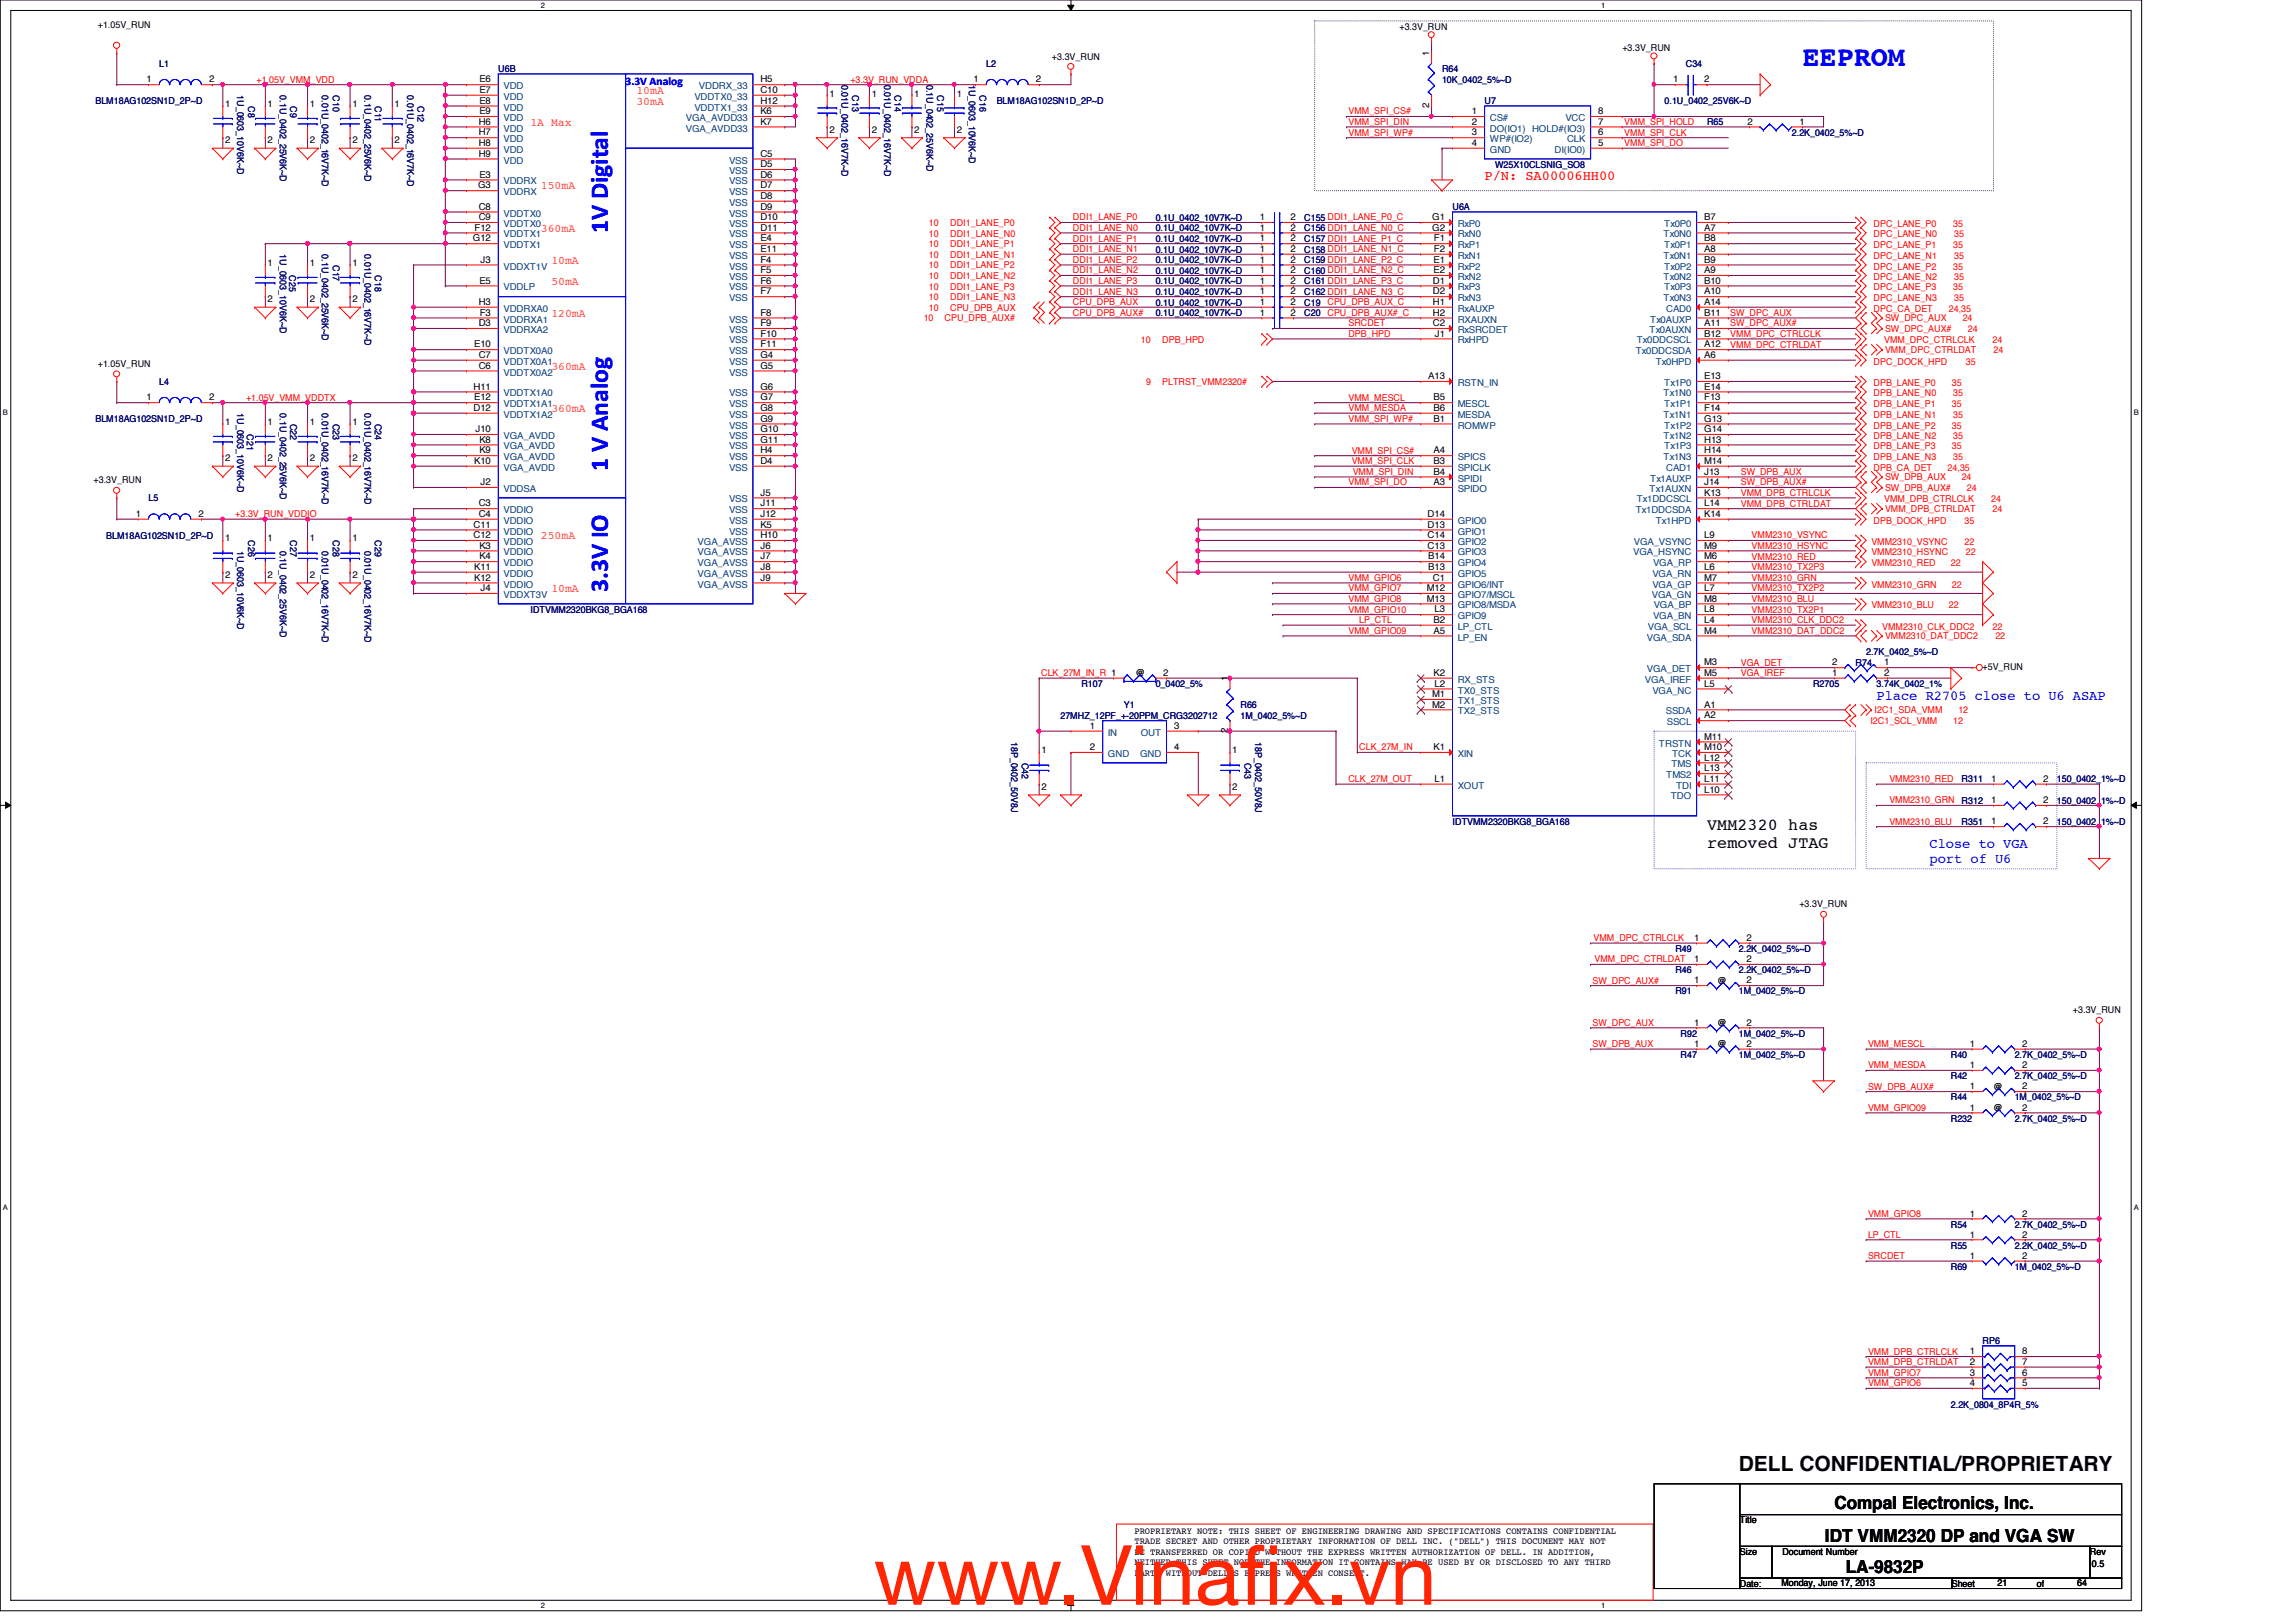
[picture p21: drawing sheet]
<svg xmlns="http://www.w3.org/2000/svg" width="297mm" height="210mm" viewBox="0 0 297 210" stroke-linecap="round" stroke-linejoin="round" font-family="sans-serif">
<defs><g id="words">
<g font-size="10.6" fill="#ff2600">
<text x="113" y="207.7">www.Vinaf</text>
<text x="160.4" y="207.7">ix.vn</text>
</g>
<text font-size="3.7" fill="#00f" x="233.2" y="8.5">EEPROM</text>
<g font-size="3.3" fill="#00f">
<text x="78.7" y="30.1" transform="rotate(-90 78.7 30.1)">1V Digital</text>
<text x="78.7" y="61" transform="rotate(-90 78.7 61)">1 V Analog</text>
<text x="78.7" y="76.7" transform="rotate(-90 78.7 76.7)">3.3V IO</text>
</g>
<text font-size="2.7" x="225" y="190.4">DELL CONFIDENTIAL/PROPRIETARY</text>
<g font-size="2.3">
<text x="237.3" y="195.3">Compal Electronics, Inc.</text>
<text x="236.1" y="199.5">IDT VMM2320 DP and VGA SW</text>
<text x="238.8" y="203.6">LA-9832P</text>
</g>
<g font-size="2.2">
<text x="220.8" y="107.4">VMM2320 has</text>
<text x="220.8" y="109.7">removed JTAG</text>
</g>
<text font-size="1.8" fill="#f00" x="192.1" y="23.3">P/N: SA00006HH00</text>
<g font-size="1.8" fill="#00f">
<text x="242.8" y="90.6">Place R2705 close to U6 ASAP</text>
<text x="249.6" y="109.7">Close to VGA</text>
<text x="249.6" y="111.6">port of U6</text>
</g>
<text font-size="1.5" fill="#00f" x="80.9" y="11">3.3V Analog</text>
<g font-size="1.5" fill="#ff8000">
<text x="68.6" y="16.3">1A Max</text>
<text x="82.3" y="13.5">30mA</text>
<text x="82.3" y="12.2">10mA</text>
<text x="70" y="24.5">150mA</text>
<text x="70" y="30">360mA</text>
<text x="71.3" y="34.1">10mA</text>
<text x="71.3" y="36.9">50mA</text>
<text x="71.3" y="41">120mA</text>
<text x="71.3" y="47.8">360mA</text>
<text x="71.3" y="53.3">360mA</text>
<text x="70" y="69.8">250mA</text>
<text x="71.3" y="76.7">10mA</text>
</g>
<g font-size="1.2">
<text x="12.7" y="3.6">+1.05V_RUN</text>
<text x="181.1" y="3.9">+3.3V_RUN</text>
<text x="19" y="10.7">1</text>
<text x="27" y="10.7">2</text>
<text x="62" y="10.7">E6</text>
<text x="98.4" y="10.7">H5</text>
<text x="125.9" y="10.7">1</text>
<text x="134" y="10.7">2</text>
<text x="136.1" y="7.7">+3.3V_RUN</text>
<text x="184.9" y="7.2" transform="rotate(-90 184.9 7.2)">1</text>
<text x="209.9" y="6.6">+3.3V_RUN</text>
<text x="216.4" y="10.7">1</text>
<text x="220.5" y="10.7">2</text>
<text x="29.1" y="13.8">1</text>
<text x="34.6" y="13.8">1</text>
<text x="40.1" y="13.8">1</text>
<text x="45.6" y="13.8">1</text>
<text x="51.1" y="13.8">1</text>
<text x="61.9" y="17.5">H7</text>
<text x="61.9" y="16.1">H6</text>
<text x="62" y="12">E7</text>
<text x="62" y="13.4">E8</text>
<text x="62" y="14.8">E9</text>
<text x="98.4" y="14.8">K6</text>
<text x="98.4" y="12">C10</text>
<text x="98.4" y="13.4">H12</text>
<text x="98.4" y="16.1">K7</text>
<text x="107.3" y="12.5">1</text>
<text x="107.3" y="17.2">2</text>
<text x="112.8" y="12.5">1</text>
<text x="112.8" y="17.2">2</text>
<text x="118.3" y="12.5">1</text>
<text x="118.3" y="17.2">2</text>
<text x="123.8" y="12.5">1</text>
<text x="123.8" y="17.2">2</text>
<text x="184.9" y="14" transform="rotate(-90 184.9 14)">2</text>
<text x="190.4" y="14.8">1</text>
<text x="190.4" y="16.1">2</text>
<text x="190.4" y="17.5">3</text>
<text x="206.8" y="14.8">8</text>
<text x="206.8" y="16.1">7</text>
<text x="206.8" y="17.5">6</text>
<text x="226.1" y="16.1">2</text>
<text x="232.8" y="16.1">1</text>
<text x="29.1" y="18.5">2</text>
<text x="34.6" y="18.5">2</text>
<text x="40.1" y="18.5">2</text>
<text x="45.6" y="18.5">2</text>
<text x="51.1" y="18.5">2</text>
<text x="61.9" y="18.9">H8</text>
<text x="61.9" y="20.3">H9</text>
<text x="62" y="23">E3</text>
<text x="98.4" y="21.6">D5</text>
<text x="98.4" y="23">D6</text>
<text x="98.4" y="20.3">C5</text>
<text x="190.4" y="18.9">4</text>
<text x="206.8" y="18.9">5</text>
<text x="61.4" y="29.8">F12</text>
<text x="61.8" y="24.4">G3</text>
<text x="61.9" y="27.1">C8</text>
<text x="61.9" y="28.5">C9</text>
<text x="98.4" y="24.4">D7</text>
<text x="98.4" y="27.1">D9</text>
<text x="98.4" y="29.8">D11</text>
<text x="98.4" y="28.5">D10</text>
<text x="98.4" y="25.7">D8</text>
<text x="163" y="29.8">1</text>
<text x="163" y="28.5">1</text>
<text x="167" y="29.8">2</text>
<text x="167" y="28.5">2</text>
<text x="185.3" y="29.8">G2</text>
<text x="185.3" y="28.5">G1</text>
<text x="220.5" y="29.8">A7</text>
<text x="220.5" y="28.5">B7</text>
<text x="34.6" y="34.4">1</text>
<text x="40.1" y="34.4">1</text>
<text x="45.6" y="34.4">1</text>
<text x="61.2" y="31.2">G12</text>
<text x="62.2" y="34">J3</text>
<text x="98.4" y="31.2">E4</text>
<text x="98.4" y="32.6">E11</text>
<text x="98.4" y="34">F4</text>
<text x="98.4" y="35.3">F5</text>
<text x="163" y="32.6">1</text>
<text x="163" y="34">1</text>
<text x="163" y="31.2">1</text>
<text x="163" y="35.3">1</text>
<text x="167" y="32.6">2</text>
<text x="167" y="34">2</text>
<text x="167" y="31.2">2</text>
<text x="167" y="35.3">2</text>
<text x="185.5" y="35.3">E2</text>
<text x="185.5" y="34">E1</text>
<text x="185.5" y="31.2">F1</text>
<text x="185.5" y="32.6">F2</text>
<text x="220.5" y="32.6">A8</text>
<text x="220.5" y="35.3">A9</text>
<text x="220.5" y="34">B9</text>
<text x="220.5" y="31.2">B8</text>
<text x="34.6" y="39.1">2</text>
<text x="40.1" y="39.1">2</text>
<text x="45.6" y="39.1">2</text>
<text x="61.9" y="39.5">H3</text>
<text x="62" y="36.7">E5</text>
<text x="62.1" y="40.9">F3</text>
<text x="98.4" y="36.7">F6</text>
<text x="98.4" y="38.1">F7</text>
<text x="98.4" y="40.9">F8</text>
<text x="163" y="39.5">1</text>
<text x="163" y="36.7">1</text>
<text x="163" y="38.1">1</text>
<text x="163" y="40.9">1</text>
<text x="167" y="39.5">2</text>
<text x="167" y="36.7">2</text>
<text x="167" y="38.1">2</text>
<text x="167" y="40.9">2</text>
<text x="185.4" y="38.1">D2</text>
<text x="185.4" y="36.7">D1</text>
<text x="185.4" y="39.5">H1</text>
<text x="185.4" y="40.9">H2</text>
<text x="220.5" y="38.1">A10</text>
<text x="220.5" y="39.5">A14</text>
<text x="220.5" y="36.7">B10</text>
<text x="220.5" y="40.9">B11</text>
<text x="12.7" y="47.5">+1.05V_RUN</text>
<text x="61.3" y="45">E10</text>
<text x="61.9" y="46.3">C7</text>
<text x="61.9" y="42.2">D3</text>
<text x="61.9" y="47.7">C6</text>
<text x="98.4" y="42.2">F9</text>
<text x="98.4" y="43.6">F10</text>
<text x="98.4" y="45">F11</text>
<text x="98.4" y="47.7">G5</text>
<text x="98.4" y="46.3">G4</text>
<text x="185.4" y="42.2">C2</text>
<text x="185.6" y="43.6">J1</text>
<text x="220.5" y="42.2">A11</text>
<text x="220.5" y="45">A12</text>
<text x="220.5" y="46.3">A6</text>
<text x="220.5" y="43.6">B12</text>
<text x="19" y="51.8">1</text>
<text x="27" y="51.8">2</text>
<text x="61.3" y="50.4">H11</text>
<text x="61.3" y="53.2">D12</text>
<text x="61.3" y="51.8">E12</text>
<text x="98.4" y="50.4">G6</text>
<text x="98.4" y="53.2">G8</text>
<text x="98.4" y="51.8">G7</text>
<text x="184.8" y="49.1">A13</text>
<text x="185.5" y="51.8">B5</text>
<text x="185.5" y="53.2">B6</text>
<text x="220.5" y="53.2">F14</text>
<text x="220.5" y="51.8">F13</text>
<text x="220.5" y="50.4">E14</text>
<text x="220.5" y="49.1">E13</text>
<text x="29.1" y="55">1</text>
<text x="29.1" y="59.7">2</text>
<text x="34.6" y="55">1</text>
<text x="34.6" y="59.7">2</text>
<text x="40.1" y="55">1</text>
<text x="40.1" y="59.7">2</text>
<text x="45.6" y="55">1</text>
<text x="45.6" y="59.7">2</text>
<text x="61.5" y="55.9">J10</text>
<text x="62" y="58.7">K9</text>
<text x="62" y="57.3">K8</text>
<text x="98.4" y="55.9">G10</text>
<text x="98.4" y="58.7">H4</text>
<text x="98.4" y="54.6">G9</text>
<text x="98.4" y="57.3">G11</text>
<text x="185.5" y="54.6">B1</text>
<text x="185.5" y="58.7">A4</text>
<text x="220.5" y="58.7">H14</text>
<text x="220.5" y="57.3">H13</text>
<text x="220.5" y="55.9">G14</text>
<text x="220.5" y="54.6">G13</text>
<text x="12.1" y="62.6">+3.3V_RUN</text>
<text x="61.3" y="60">K10</text>
<text x="61.9" y="65.5">C3</text>
<text x="62.2" y="62.8">J2</text>
<text x="98.4" y="65.5">J11</text>
<text x="98.4" y="64.1">J5</text>
<text x="98.4" y="60">D4</text>
<text x="185.5" y="60">B3</text>
<text x="185.5" y="62.8">A3</text>
<text x="185.5" y="61.4">B4</text>
<text x="220.5" y="65.5">L14</text>
<text x="220.5" y="64.1">K13</text>
<text x="220.5" y="62.8">J14</text>
<text x="220.5" y="61.4">J13</text>
<text x="220.5" y="60">M14</text>
<text x="17.6" y="66.9">1</text>
<text x="25.7" y="66.9">2</text>
<text x="29.1" y="70.1">1</text>
<text x="34.6" y="70.1">1</text>
<text x="40.1" y="70.1">1</text>
<text x="45.6" y="70.1">1</text>
<text x="61.3" y="69.6">C12</text>
<text x="61.3" y="68.3">C11</text>
<text x="61.9" y="66.9">C4</text>
<text x="62" y="71">K3</text>
<text x="98.4" y="68.3">K5</text>
<text x="98.4" y="71">J6</text>
<text x="98.4" y="66.9">J12</text>
<text x="98.4" y="69.6">H10</text>
<text x="184.7" y="68.3">D13</text>
<text x="184.7" y="71">C13</text>
<text x="184.7" y="66.9">D14</text>
<text x="184.7" y="69.6">C14</text>
<text x="220.5" y="66.9">K14</text>
<text x="220.5" y="69.6">L9</text>
<text x="220.5" y="71">M9</text>
<text x="29.1" y="74.8">2</text>
<text x="34.6" y="74.8">2</text>
<text x="40.1" y="74.8">2</text>
<text x="45.6" y="74.8">2</text>
<text x="61.3" y="75.1">K12</text>
<text x="61.3" y="73.7">K11</text>
<text x="62" y="72.4">K4</text>
<text x="62.2" y="76.5">J4</text>
<text x="98.4" y="72.4">J7</text>
<text x="98.4" y="73.7">J8</text>
<text x="98.4" y="75.1">J9</text>
<text x="184.6" y="76.5">M12</text>
<text x="184.6" y="77.9">M13</text>
<text x="184.8" y="73.7">B13</text>
<text x="184.8" y="72.4">B14</text>
<text x="185.4" y="75.1">C1</text>
<text x="220.5" y="75.1">M7</text>
<text x="220.5" y="72.4">M6</text>
<text x="220.5" y="73.7">L6</text>
<text x="220.5" y="77.9">M8</text>
<text x="220.5" y="76.5">L7</text>
<text x="185.5" y="80.6">B2</text>
<text x="185.5" y="82">A5</text>
<text x="185.6" y="79.2">L3</text>
<text x="220.5" y="82">M4</text>
<text x="220.5" y="80.6">L4</text>
<text x="220.5" y="79.2">L8</text>
<text x="146.9" y="87.5">@</text>
<text x="150.5" y="87.5">2</text>
<text x="158.8" y="88.2" transform="rotate(-90 158.8 88.2)">1</text>
<text x="185.5" y="87.5">K2</text>
<text x="185.6" y="88.9">L2</text>
<text x="220.5" y="87.5">M5</text>
<text x="220.5" y="86.1">M3</text>
<text x="220.5" y="88.9">L5</text>
<text x="237" y="87.5">1</text>
<text x="237" y="86.1">2</text>
<text x="243.8" y="87.5">2</text>
<text x="243.8" y="86.1">1</text>
<text x="256.5" y="86.7">+5V_RUN</text>
<text x="141" y="94.3">1</text>
<text x="151.9" y="94.3">3</text>
<text x="158.8" y="94.9" transform="rotate(-90 158.8 94.9)">2</text>
<text x="185.3" y="90.2">M1</text>
<text x="185.3" y="91.6">M2</text>
<text x="220.5" y="93">A2</text>
<text x="220.5" y="91.6">A1</text>
<text x="220.5" y="95.7">M11</text>
<text x="134.7" y="97.5">1</text>
<text x="141" y="97.1">2</text>
<text x="151.9" y="97.1">4</text>
<text x="159.4" y="97.5">1</text>
<text x="185.5" y="97.1">K1</text>
<text x="185.6" y="101.2">L1</text>
<text x="220.5" y="97.1">M10</text>
<text x="220.5" y="98.4">L12</text>
<text x="220.5" y="99.8">L13</text>
<text x="220.5" y="101.2">L11</text>
<text x="257.6" y="101.2">1</text>
<text x="264.3" y="101.2">2</text>
<text x="134.7" y="102.2">2</text>
<text x="159.4" y="102.2">2</text>
<text x="220.5" y="102.6">L10</text>
<text x="257.6" y="103.9">1</text>
<text x="257.6" y="106.7">1</text>
<text x="264.3" y="103.9">2</text>
<text x="264.3" y="106.7">2</text>
<text x="232.8" y="117.4">+3.3V_RUN</text>
<text x="219.2" y="124.5">1</text>
<text x="219.2" y="121.8">1</text>
<text x="225.9" y="124.5">2</text>
<text x="225.9" y="121.8">2</text>
<text x="219.2" y="127.3">1</text>
<text x="222.2" y="127.3">@</text>
<text x="225.9" y="127.3">2</text>
<text x="268.2" y="131.1">+3.3V_RUN</text>
<text x="219.2" y="132.7">1</text>
<text x="219.2" y="135.5">1</text>
<text x="222.2" y="132.8">@</text>
<text x="222.2" y="135.6">@</text>
<text x="225.9" y="132.7">2</text>
<text x="225.9" y="135.5">2</text>
<text x="254.8" y="135.5">1</text>
<text x="261.6" y="135.5">2</text>
<text x="254.8" y="143.7">1</text>
<text x="254.8" y="138.2">1</text>
<text x="254.8" y="141">1</text>
<text x="257.9" y="143.8">@</text>
<text x="257.9" y="141">@</text>
<text x="261.6" y="143.7">2</text>
<text x="261.6" y="138.2">2</text>
<text x="261.6" y="141">2</text>
<text x="254.8" y="157.4">1</text>
<text x="254.8" y="160.1">1</text>
<text x="261.6" y="157.4">2</text>
<text x="261.6" y="160.1">2</text>
<text x="254.8" y="162.9">1</text>
<text x="261.6" y="162.9">2</text>
<text x="254.8" y="175.3">1</text>
<text x="254.8" y="176.6">2</text>
<text x="254.8" y="178">3</text>
<text x="254.8" y="179.4">4</text>
<text x="261.6" y="175.3">8</text>
<text x="261.6" y="176.6">7</text>
<text x="261.6" y="178">6</text>
<text x="261.6" y="179.4">5</text>
<text x="225.1" y="197.1">Title</text>
<text x="146.8" y="198.5">PROPRIETARY NOTE: THIS SHEET OF ENGINEERING DRAWING AND SPECIFICATIONS CONTAINS CONFIDENTIAL</text>
<text x="146.8" y="199.9">TRADE SECRET AND OTHER PROPRIETARY INFORMATION OF DELL INC. (&quot;DELL&quot;) THIS DOCUMENT MAY NOT</text>
<text x="146.8" y="201.2">BE TRANSFERRED OR COPIED WITHOUT THE EXPRESS WRITTEN AUTHORIZATION OF DELL. IN ADDITION,</text>
<text x="146.8" y="202.6">NEITHER THIS SHEET NOR THE INFORMATION IT CONTAINS WAY BE USED BY OR DISCLOSED TO ANY THIRD</text>
<text x="146.8" y="203.9">PARTY WITHOUT DELL'S EXPRESS WRITTEN CONSENT.</text>
<text x="225.1" y="201.3">Size</text>
<text x="230.6" y="201.3">Document Number</text>
<text x="270.4" y="201.3">Rev</text>
<text x="270.6" y="202.7">0.5</text>
<text x="225.1" y="205.4">Date:</text>
<text x="230.5" y="205.2">Monday, June 17, 2013</text>
<text x="252.5" y="205.4">Sheet</text>
<text x="258.4" y="205.2">21</text>
<text x="263.5" y="205.4">of</text>
<text x="268.7" y="205.2">64</text>
</g>
<g font-size="1.2" fill="#000080">
<text x="20.6" y="8.7">L1</text>
<text x="64.5" y="9.4">U6B</text>
<text x="108.9" y="11" transform="rotate(90 108.9 11)">0.01U_0402_16V7K~D</text>
<text x="114.4" y="11" transform="rotate(90 114.4 11)">0.01U_0402_16V7K~D</text>
<text x="119.8" y="11" transform="rotate(90 119.8 11)">0.1U_0402_25V6K~D</text>
<text x="125.3" y="11" transform="rotate(90 125.3 11)">1U_0603_10V6K~D</text>
<text x="127.6" y="8.7">L2</text>
<text x="186.6" y="9.4">R64</text>
<text x="186.6" y="10.7">10K_0402_5%~D</text>
<text x="218.1" y="8.7">C34</text>
<text x="12.4" y="13.5">BLM18AG102SN1D_2P~D</text>
<text x="30.7" y="12.3" transform="rotate(90 30.7 12.3)">1U_0603_10V6K~D</text>
<text x="32.1" y="13.7" transform="rotate(90 32.1 13.7)">C8</text>
<text x="36.2" y="12.3" transform="rotate(90 36.2 12.3)">0.1U_0402_25V6K~D</text>
<text x="37.5" y="13.7" transform="rotate(90 37.5 13.7)">C9</text>
<text x="41.7" y="12.3" transform="rotate(90 41.7 12.3)">0.01U_0402_16V7K~D</text>
<text x="43" y="12.3" transform="rotate(90 43 12.3)">C10</text>
<text x="47.2" y="12.3" transform="rotate(90 47.2 12.3)">0.1U_0402_25V6K~D</text>
<text x="48.5" y="13.7" transform="rotate(90 48.5 13.7)">C11</text>
<text x="52.7" y="12.3" transform="rotate(90 52.7 12.3)">0.01U_0402_16V7K~D</text>
<text x="54" y="13.7" transform="rotate(90 54 13.7)">C12</text>
<text x="110.2" y="12.3" transform="rotate(90 110.2 12.3)">C13</text>
<text x="115.7" y="12.3" transform="rotate(90 115.7 12.3)">C14</text>
<text x="121.2" y="12.3" transform="rotate(90 121.2 12.3)">C15</text>
<text x="126.7" y="12.3" transform="rotate(90 126.7 12.3)">C16</text>
<text x="128.9" y="13.5">BLM18AG102SN1D_2P~D</text>
<text x="192.1" y="13.5">U7</text>
<text x="215.3" y="13.5">0.1U_0402_25V6K~D</text>
<text x="220.8" y="16.2">R65</text>
<text x="231.8" y="17.6">2.2K_0402_5%~D</text>
<text x="193.4" y="21.7">W25X10CLSNIG_SO8</text>
<text x="149.5" y="29.9">0.1U_0402_10V7K~D</text>
<text x="149.5" y="28.6">0.1U_0402_10V7K~D</text>
<text x="168.7" y="29.9">C156 DDI1_LANE_N0_C</text>
<text x="168.7" y="28.6">C155 DDI1_LANE_P0_C</text>
<text x="187.9" y="27.2">U6A</text>
<text x="36.2" y="32.9" transform="rotate(90 36.2 32.9)">1U_0603_10V6K~D</text>
<text x="37.4" y="35.6" transform="rotate(90 37.4 35.6)">C25</text>
<text x="41.7" y="32.9" transform="rotate(90 41.7 32.9)">0.1U_0402_25V6K~D</text>
<text x="43" y="34.3" transform="rotate(90 43 34.3)">C17</text>
<text x="47.2" y="32.9" transform="rotate(90 47.2 32.9)">0.01U_0402_16V7K~D</text>
<text x="48.5" y="35.6" transform="rotate(90 48.5 35.6)">C18</text>
<text x="149.5" y="32.7">0.1U_0402_10V7K~D</text>
<text x="149.5" y="34">0.1U_0402_10V7K~D</text>
<text x="149.5" y="31.3">0.1U_0402_10V7K~D</text>
<text x="149.5" y="35.4">0.1U_0402_10V7K~D</text>
<text x="168.7" y="32.7">C158 DDI1_LANE_N1_C</text>
<text x="168.7" y="34">C159 DDI1_LANE_P2_C</text>
<text x="168.7" y="31.3">C157 DDI1_LANE_P1_C</text>
<text x="168.7" y="35.4">C160 DDI1_LANE_N2_C</text>
<text x="149.5" y="39.5">0.1U_0402_10V7K~D</text>
<text x="149.5" y="36.8">0.1U_0402_10V7K~D</text>
<text x="149.5" y="38.1">0.1U_0402_10V7K~D</text>
<text x="149.5" y="40.9">0.1U_0402_10V7K~D</text>
<text x="168.7" y="39.5">C19</text>
<text x="168.7" y="36.8">C161 DDI1_LANE_P3_C</text>
<text x="168.7" y="38.1">C162 DDI1_LANE_N3_C</text>
<text x="168.7" y="40.9">C20</text>
<text x="20.6" y="49.8">L4</text>
<text x="30.7" y="53.5" transform="rotate(90 30.7 53.5)">1U_0603_10V6K~D</text>
<text x="36.2" y="53.5" transform="rotate(90 36.2 53.5)">0.1U_0402_25V6K~D</text>
<text x="41.7" y="53.5" transform="rotate(90 41.7 53.5)">0.01U_0402_16V7K~D</text>
<text x="47.2" y="53.5" transform="rotate(90 47.2 53.5)">0.01U_0402_16V7K~D</text>
<text x="12.4" y="54.6">BLM18AG102SN1D_2P~D</text>
<text x="31.9" y="56.2" transform="rotate(90 31.9 56.2)">C21</text>
<text x="37.5" y="54.9" transform="rotate(90 37.5 54.9)">C22</text>
<text x="43" y="54.9" transform="rotate(90 43 54.9)">C23</text>
<text x="48.5" y="54.9" transform="rotate(90 48.5 54.9)">C24</text>
<text x="19.2" y="64.9">L5</text>
<text x="13.8" y="69.7">BLM18AG102SN1D_2P~D</text>
<text x="30.7" y="71.3" transform="rotate(90 30.7 71.3)">1U_0603_10V6K~D</text>
<text x="32.1" y="69.9" transform="rotate(90 32.1 69.9)">C26</text>
<text x="36.2" y="71.3" transform="rotate(90 36.2 71.3)">0.1U_0402_25V6K~D</text>
<text x="37.5" y="69.9" transform="rotate(90 37.5 69.9)">C27</text>
<text x="41.7" y="71.3" transform="rotate(90 41.7 71.3)">0.01U_0402_16V7K~D</text>
<text x="43" y="69.9" transform="rotate(90 43 69.9)">C28</text>
<text x="47.2" y="71.3" transform="rotate(90 47.2 71.3)">0.01U_0402_16V7K~D</text>
<text x="48.5" y="69.9" transform="rotate(90 48.5 69.9)">C29</text>
<text x="68.6" y="79.3">IDTVMM2320BKG8_BGA168</text>
<text x="139.9" y="88.9">R107</text>
<text x="149.5" y="88.9">0_0402_5%</text>
<text x="234.6" y="88.9">R2705</text>
<text x="240.1" y="86.1">R74</text>
<text x="241.4" y="84.8">2.7K_0402_5%~D</text>
<text x="242.8" y="88.9">3.74K_0402_1%</text>
<text x="137.2" y="93">27MHZ_12PF_+-20PPM_CRG3202712</text>
<text x="145.4" y="91.7">Y1</text>
<text x="160.5" y="91.7">R66</text>
<text x="160.5" y="93">1M_0402_5%~D</text>
<text x="130.8" y="96" transform="rotate(90 130.8 96)">18P_0402_50V8J</text>
<text x="132.2" y="98.7" transform="rotate(90 132.2 98.7)">C42</text>
<text x="161" y="98.7" transform="rotate(90 161 98.7)">C43</text>
<text x="162.4" y="96" transform="rotate(90 162.4 96)">18P_0402_50V8J</text>
<text x="253.8" y="101.3">R311</text>
<text x="266.1" y="101.3">150_0402_1%~D</text>
<text x="187.9" y="106.7">IDTVMM2320BKG8_BGA168</text>
<text x="253.8" y="104">R312</text>
<text x="253.8" y="106.7">R351</text>
<text x="266.1" y="104">150_0402_1%~D</text>
<text x="266.1" y="106.7">150_0402_1%~D</text>
<text x="216.7" y="125.9">R46</text>
<text x="216.7" y="123.2">R49</text>
<text x="225" y="125.9">2.2K_0402_5%~D</text>
<text x="225" y="123.2">2.2K_0402_5%~D</text>
<text x="216.7" y="128.7">R91</text>
<text x="225" y="128.7">1M_0402_5%~D</text>
<text x="217.4" y="134.2">R92</text>
<text x="217.4" y="136.9">R47</text>
<text x="225" y="134.2">1M_0402_5%~D</text>
<text x="225" y="136.9">1M_0402_5%~D</text>
<text x="252.4" y="136.9">R40</text>
<text x="260.6" y="136.9">2.7K_0402_5%~D</text>
<text x="252.4" y="139.7">R42</text>
<text x="252.4" y="142.4">R44</text>
<text x="260.6" y="139.7">2.7K_0402_5%~D</text>
<text x="260.6" y="142.4">1M_0402_5%~D</text>
<text x="252.4" y="145.2">R232</text>
<text x="260.6" y="145.2">2.7K_0402_5%~D</text>
<text x="252.4" y="158.9">R54</text>
<text x="252.4" y="161.6">R55</text>
<text x="260.6" y="158.9">2.7K_0402_5%~D</text>
<text x="260.6" y="161.6">2.2K_0402_5%~D</text>
<text x="252.4" y="164.3">R69</text>
<text x="260.6" y="164.3">1M_0402_5%~D</text>
<text x="256.5" y="173.9">RP6</text>
<text x="252.4" y="182.2">2.2K_0804_8P4R_5%</text>
</g>
<g font-size="1.2" fill="#f00">
<text x="33.2" y="10.7">+1.05V_VMM_VDD</text>
<text x="110" y="10.7">+3.3V_RUN_VDDA</text>
<text x="174.5" y="14.8">VMM_SPI_CS#</text>
<text x="174.5" y="17.6">VMM_SPI_WP#</text>
<text x="174.5" y="16.2">VMM_SPI_DIN</text>
<text x="210.1" y="17.6">VMM_SPI_CLK</text>
<text x="210.1" y="16.2">VMM_SPI_HOLD</text>
<text x="210.1" y="18.9">VMM_SPI_DO</text>
<text x="120.2" y="29.3">10</text>
<text x="122.9" y="29.3">DDI1_LANE_P0</text>
<text x="138.8" y="29.9">DDI1_LANE_N0</text>
<text x="138.8" y="28.5">DDI1_LANE_P0</text>
<text x="242.4" y="29.4">DPC_LANE_P0</text>
<text x="252.7" y="29.4">35</text>
<text x="120.2" y="30.6">10</text>
<text x="120.2" y="33.4">10</text>
<text x="120.2" y="32">10</text>
<text x="120.2" y="34.7">10</text>
<text x="122.9" y="30.6">DDI1_LANE_N0</text>
<text x="122.9" y="33.4">DDI1_LANE_N1</text>
<text x="122.9" y="32">DDI1_LANE_P1</text>
<text x="122.9" y="34.7">DDI1_LANE_P2</text>
<text x="138.8" y="32.6">DDI1_LANE_N1</text>
<text x="138.8" y="35.4">DDI1_LANE_N2</text>
<text x="138.8" y="31.3">DDI1_LANE_P1</text>
<text x="138.8" y="34">DDI1_LANE_P2</text>
<text x="242.4" y="32.1">DPC_LANE_P1</text>
<text x="242.4" y="33.5">DPC_LANE_N1</text>
<text x="242.4" y="34.9">DPC_LANE_P2</text>
<text x="242.4" y="30.7">DPC_LANE_N0</text>
<text x="252.7" y="32.1">35</text>
<text x="252.7" y="34.9">35</text>
<text x="252.8" y="33.5">35</text>
<text x="252.8" y="30.7">35</text>
<text x="119.5" y="41.6">10</text>
<text x="120.2" y="40.2">10</text>
<text x="120.2" y="36.1">10</text>
<text x="120.2" y="38.9">10</text>
<text x="120.2" y="37.5">10</text>
<text x="122.2" y="41.6">CPU_DPB_AUX#</text>
<text x="122.9" y="40.2">CPU_DPB_AUX</text>
<text x="122.9" y="36.1">DDI1_LANE_N2</text>
<text x="122.9" y="38.9">DDI1_LANE_N3</text>
<text x="122.9" y="37.5">DDI1_LANE_P3</text>
<text x="138.8" y="40.9">CPU_DPB_AUX#</text>
<text x="138.8" y="39.5">CPU_DPB_AUX</text>
<text x="138.8" y="38.1">DDI1_LANE_N3</text>
<text x="138.8" y="36.7">DDI1_LANE_P3</text>
<text x="171.7" y="40.9">CPU_DPB_AUX#_C</text>
<text x="171.7" y="39.5">CPU_DPB_AUX_C</text>
<text x="223.9" y="40.9">SW_DPC_AUX</text>
<text x="242.4" y="36.2">DPC_LANE_N2</text>
<text x="242.4" y="37.6">DPC_LANE_P3</text>
<text x="242.4" y="39">DPC_LANE_N3</text>
<text x="242.4" y="40.3">DPC_CA_DET</text>
<text x="243.9" y="41.6">SW_DPC_AUX</text>
<text x="252.1" y="40.3">24,35</text>
<text x="252.7" y="37.6">35</text>
<text x="252.8" y="36.2">35</text>
<text x="252.8" y="39">35</text>
<text x="253.9" y="41.6">24</text>
<text x="147.6" y="44.3">10</text>
<text x="150.4" y="44.3">DPB_HPD</text>
<text x="174.5" y="43.6">DPB_HPD</text>
<text x="174.5" y="42.2">SRCDET</text>
<text x="223.9" y="42.2">SW_DPC_AUX#</text>
<text x="223.9" y="43.6">VMM_DPC_CTRLCLK</text>
<text x="223.9" y="45">VMM_DPC_CTRLDAT</text>
<text x="242.4" y="47.2">DPC_DOCK_HPD</text>
<text x="243.8" y="44.5">VMM_DPC_CTRLCLK</text>
<text x="243.9" y="45.7">VMM_DPC_CTRLDAT</text>
<text x="243.9" y="43">SW_DPC_AUX#</text>
<text x="254.3" y="47.2">35</text>
<text x="254.6" y="43">24</text>
<text x="257.8" y="44.5">24</text>
<text x="257.9" y="45.7">24</text>
<text x="31.8" y="51.9">+1.05V_VMM_VDDTX</text>
<text x="148.3" y="49.8">9</text>
<text x="150.4" y="49.8">PLTRST_VMM2320#</text>
<text x="174.5" y="51.9">VMM_MESCL</text>
<text x="174.5" y="53.2">VMM_MESDA</text>
<text x="242.4" y="51.3">DPB_LANE_N0</text>
<text x="242.4" y="52.7">DPB_LANE_P1</text>
<text x="242.4" y="50">DPB_LANE_P0</text>
<text x="252.5" y="52.7">35</text>
<text x="252.5" y="50">35</text>
<text x="252.7" y="51.3">35</text>
<text x="174.5" y="54.6">VMM_SPI_WP#</text>
<text x="174.9" y="58.7">VMM_SPI_CS#</text>
<text x="242.4" y="59.6">DPB_LANE_N3</text>
<text x="242.4" y="58.2">DPB_LANE_P3</text>
<text x="242.4" y="56.8">DPB_LANE_N2</text>
<text x="242.4" y="55.5">DPB_LANE_P2</text>
<text x="242.4" y="54.1">DPB_LANE_N1</text>
<text x="252.5" y="58.2">35</text>
<text x="252.5" y="55.5">35</text>
<text x="252.7" y="59.6">35</text>
<text x="252.7" y="56.8">35</text>
<text x="252.7" y="54.1">35</text>
<text x="174.5" y="62.8">VMM_SPI_DO</text>
<text x="174.9" y="60.1">VMM_SPI_CLK</text>
<text x="175" y="61.5">VMM_SPI_DIN</text>
<text x="225.2" y="62.8">SW_DPB_AUX#</text>
<text x="225.2" y="61.5">SW_DPB_AUX</text>
<text x="225.2" y="65.6">VMM_DPB_CTRLDAT</text>
<text x="225.2" y="64.2">VMM_DPB_CTRLCLK</text>
<text x="242.4" y="60.9">DPB_CA_DET</text>
<text x="243.8" y="65">VMM_DPB_CTRLCLK</text>
<text x="243.9" y="62.1">SW_DPB_AUX</text>
<text x="243.9" y="63.5">SW_DPB_AUX#</text>
<text x="252" y="60.9">24,35</text>
<text x="253.8" y="62.1">24</text>
<text x="254.5" y="63.5">24</text>
<text x="257.6" y="65">24</text>
<text x="30.4" y="66.9">+3.3V_RUN_VDDIO</text>
<text x="226.6" y="69.7">VMM2310_VSYNC</text>
<text x="226.6" y="71">VMM2310_HSYNC</text>
<text x="242.1" y="70.5">VMM2310_VSYNC</text>
<text x="242.1" y="71.9">VMM2310_HSYNC</text>
<text x="242.4" y="67.8">DPB_DOCK_HPD</text>
<text x="243.9" y="66.3">VMM_DPB_CTRLDAT</text>
<text x="254.2" y="67.8">35</text>
<text x="254.2" y="70.5">22</text>
<text x="254.3" y="71.9">22</text>
<text x="257.8" y="66.3">24</text>
<text x="174.5" y="75.2">VMM_GPIO6</text>
<text x="174.5" y="76.5">VMM_GPIO7</text>
<text x="174.5" y="77.9">VMM_GPIO8</text>
<text x="226.6" y="77.9">VMM2310_BLU</text>
<text x="226.6" y="75.2">VMM2310_GRN</text>
<text x="226.6" y="76.5">VMM2310_TX2P2</text>
<text x="226.6" y="72.4">VMM2310_RED</text>
<text x="226.6" y="73.8">VMM2310_TX2P3</text>
<text x="242.1" y="73.3">VMM2310_RED</text>
<text x="242.1" y="76">VMM2310_GRN</text>
<text x="252.4" y="73.3">22</text>
<text x="252.5" y="76">22</text>
<text x="174.5" y="79.3">VMM_GPIO10</text>
<text x="174.5" y="82">VMM_GPIO09</text>
<text x="175.8" y="80.6">LP_CTL</text>
<text x="226.6" y="80.6">VMM2310_CLK_DDC2</text>
<text x="226.6" y="82">VMM2310_DAT_DDC2</text>
<text x="226.6" y="79.3">VMM2310_TX2P1</text>
<text x="242.1" y="78.7">VMM2310_BLU</text>
<text x="243.5" y="81.5">VMM2310_CLK_DDC2</text>
<text x="243.9" y="82.7">VMM2310_DAT_DDC2</text>
<text x="252.1" y="78.7">22</text>
<text x="257.8" y="81.5">22</text>
<text x="258.2" y="82.7">22</text>
<text x="134.7" y="87.5">CLK_27M_IN_R 1</text>
<text x="225.2" y="87.5">VGA_IREF</text>
<text x="225.2" y="86.1">VGA_DET</text>
<text x="242" y="93.7">I2C1_SCL_VMM</text>
<text x="242.5" y="92.3">I2C1_SDA_VMM</text>
<text x="252.7" y="93.7">12</text>
<text x="253.4" y="92.3">12</text>
<text x="174.5" y="101.2">CLK_27M_OUT</text>
<text x="175.8" y="97.1">CLK_27M_IN</text>
<text x="244.4" y="101.2">VMM2310_RED</text>
<text x="244.4" y="104">VMM2310_GRN</text>
<text x="244.4" y="106.7">VMM2310_BLU</text>
<text x="206.2" y="121.8">VMM_DPC_CTRLCLK</text>
<text x="206.3" y="124.5">VMM_DPC_CTRLDAT</text>
<text x="206" y="127.3">SW_DPC_AUX#</text>
<text x="206" y="135.5">SW_DPB_AUX</text>
<text x="206" y="132.8">SW_DPC_AUX</text>
<text x="241.7" y="135.5">VMM_MESCL</text>
<text x="241.7" y="143.8">VMM_GPIO09</text>
<text x="241.7" y="141">SW_DPB_AUX#</text>
<text x="241.7" y="138.3">VMM_MESDA</text>
<text x="241.7" y="157.5">VMM_GPIO8</text>
<text x="241.7" y="160.2">LP_CTL</text>
<text x="241.7" y="162.9">SRCDET</text>
<text x="241.7" y="175.3">VMM_DPB_CTRLCLK</text>
<text x="241.7" y="176.7">VMM_DPB_CTRLDAT</text>
<text x="241.7" y="179.4">VMM_GPIO6</text>
<text x="241.7" y="178.1">VMM_GPIO7</text>
</g>
<g font-size="1.2" fill="#004080">
<text x="65.1" y="11.6">VDD</text>
<text x="90.4" y="11.6">VDDRX_33</text>
<text x="65.1" y="12.9">VDD</text>
<text x="65.1" y="14.3">VDD</text>
<text x="65.1" y="15.7">VDD</text>
<text x="65.1" y="17">VDD</text>
<text x="88.7" y="15.7">VGA_AVDD33</text>
<text x="88.7" y="17">VGA_AVDD33</text>
<text x="89.8" y="12.9">VDDTX0_33</text>
<text x="89.8" y="14.3">VDDTX1_33</text>
<text x="192.7" y="15.7">CS#</text>
<text x="192.7" y="17">DO(IO1) HOLD#(IO3)</text>
<text x="202.5" y="15.7">VCC</text>
<text x="65.1" y="18.4">VDD</text>
<text x="65.1" y="19.8">VDD</text>
<text x="65.1" y="21.2">VDD</text>
<text x="65.1" y="23.9">VDDRX</text>
<text x="94.3" y="22.5">VSS</text>
<text x="94.3" y="23.9">VSS</text>
<text x="94.3" y="21.2">VSS</text>
<text x="192.7" y="18.4">WP#(IO2)</text>
<text x="192.7" y="19.8">GND</text>
<text x="201.1" y="19.8">DI(IO0)</text>
<text x="202.7" y="18.4">CLK</text>
<text x="65.1" y="25.3">VDDRX</text>
<text x="65.1" y="28">VDDTX0</text>
<text x="65.1" y="29.4">VDDTX0</text>
<text x="94.3" y="25.3">VSS</text>
<text x="94.3" y="28">VSS</text>
<text x="94.3" y="29.4">VSS</text>
<text x="94.3" y="26.6">VSS</text>
<text x="188.6" y="29.4">RxP0</text>
<text x="215.3" y="29.4">Tx0P0</text>
<text x="65.1" y="32.1">VDDTX1</text>
<text x="65.1" y="30.7">VDDTX1</text>
<text x="65.1" y="34.9">VDDXT1V</text>
<text x="94.3" y="30.7">VSS</text>
<text x="94.3" y="32.1">VSS</text>
<text x="94.3" y="33.5">VSS</text>
<text x="94.3" y="34.9">VSS</text>
<text x="188.6" y="34.9">RxP2</text>
<text x="188.6" y="32.1">RxP1</text>
<text x="188.6" y="33.5">RxN1</text>
<text x="188.6" y="30.7">RxN0</text>
<text x="215.2" y="33.5">Tx0N1</text>
<text x="215.2" y="30.7">Tx0N0</text>
<text x="215.3" y="34.9">Tx0P2</text>
<text x="215.3" y="32.1">Tx0P1</text>
<text x="65.1" y="37.6">VDDLP</text>
<text x="65.1" y="41.7">VDDRXA1</text>
<text x="65.1" y="40.3">VDDRXA0</text>
<text x="94.3" y="36.2">VSS</text>
<text x="94.3" y="37.6">VSS</text>
<text x="94.3" y="39">VSS</text>
<text x="94.3" y="41.7">VSS</text>
<text x="188.6" y="39">RxN3</text>
<text x="188.6" y="37.6">RxP3</text>
<text x="188.6" y="36.2">RxN2</text>
<text x="188.6" y="40.3">RxAUXP</text>
<text x="188.6" y="41.7">RXAUXN</text>
<text x="213.5" y="41.7">Tx0AUXP</text>
<text x="215.2" y="39">Tx0N3</text>
<text x="215.2" y="36.2">Tx0N2</text>
<text x="215.3" y="37.6">Tx0P3</text>
<text x="215.6" y="40.3">CAD0</text>
<text x="65.1" y="45.8">VDDTX0A0</text>
<text x="65.1" y="47.2">VDDTX0A1</text>
<text x="65.1" y="43.1">VDDRXA2</text>
<text x="94.3" y="43.1">VSS</text>
<text x="94.3" y="44.5">VSS</text>
<text x="94.3" y="45.8">VSS</text>
<text x="94.3" y="47.2">VSS</text>
<text x="188.6" y="43.1">RxSRCDET</text>
<text x="188.6" y="44.5">RxHPD</text>
<text x="211.6" y="45.8">Tx0DDCSDA</text>
<text x="211.7" y="44.5">Tx0DDCSCL</text>
<text x="213.4" y="43.1">Tx0AUXN</text>
<text x="214.2" y="47.2">Tx0HPD</text>
<text x="65.1" y="51.3">VDDTX1A0</text>
<text x="65.1" y="52.7">VDDTX1A1</text>
<text x="65.1" y="48.6">VDDTX0A2</text>
<text x="94.3" y="48.6">VSS</text>
<text x="94.3" y="51.3">VSS</text>
<text x="94.3" y="52.7">VSS</text>
<text x="188.6" y="50">RSTN_IN</text>
<text x="188.6" y="52.7">MESCL</text>
<text x="215.2" y="51.3">Tx1N0</text>
<text x="215.3" y="52.7">Tx1P1</text>
<text x="215.3" y="50">Tx1P0</text>
<text x="65.1" y="54.1">VDDTX1A2</text>
<text x="65.1" y="56.8">VGA_AVDD</text>
<text x="65.1" y="59.6">VGA_AVDD</text>
<text x="65.1" y="58.2">VGA_AVDD</text>
<text x="94.3" y="54.1">VSS</text>
<text x="94.3" y="56.8">VSS</text>
<text x="94.3" y="59.6">VSS</text>
<text x="94.3" y="55.5">VSS</text>
<text x="94.3" y="58.2">VSS</text>
<text x="188.6" y="55.5">ROMWP</text>
<text x="188.6" y="54.1">MESDA</text>
<text x="188.6" y="59.6">SPICS</text>
<text x="215.2" y="59.6">Tx1N3</text>
<text x="215.2" y="56.8">Tx1N2</text>
<text x="215.2" y="54.1">Tx1N1</text>
<text x="215.3" y="58.2">Tx1P3</text>
<text x="215.3" y="55.5">Tx1P2</text>
<text x="65.1" y="63.7">VDDSA</text>
<text x="65.1" y="60.9">VGA_AVDD</text>
<text x="94.3" y="65">VSS</text>
<text x="94.3" y="60.9">VSS</text>
<text x="188.6" y="60.9">SPICLK</text>
<text x="188.6" y="63.7">SPIDO</text>
<text x="188.6" y="62.3">SPIDI</text>
<text x="211.7" y="65">Tx1DDCSCL</text>
<text x="213.4" y="63.7">Tx1AUXN</text>
<text x="213.5" y="62.3">Tx1AUXP</text>
<text x="215.6" y="60.9">CAD1</text>
<text x="65.1" y="71.9">VDDIO</text>
<text x="65.1" y="70.5">VDDIO</text>
<text x="65.1" y="69.2">VDDIO</text>
<text x="65.1" y="67.8">VDDIO</text>
<text x="65.1" y="66.4">VDDIO</text>
<text x="90.3" y="71.9">VGA_AVSS</text>
<text x="90.3" y="70.5">VGA_AVSS</text>
<text x="94.3" y="66.4">VSS</text>
<text x="94.3" y="69.2">VSS</text>
<text x="94.3" y="67.8">VSS</text>
<text x="188.6" y="69.2">GPIO1</text>
<text x="188.6" y="71.9">GPIO3</text>
<text x="188.6" y="67.8">GPIO0</text>
<text x="188.6" y="70.5">GPIO2</text>
<text x="211.3" y="71.9">VGA_HSYNC</text>
<text x="211.4" y="70.5">VGA_VSYNC</text>
<text x="211.6" y="66.4">Tx1DDCSDA</text>
<text x="214.2" y="67.8">Tx1HPD</text>
<text x="65.1" y="77.4">VDDXT3V</text>
<text x="65.1" y="76">VDDIO</text>
<text x="65.1" y="74.6">VDDIO</text>
<text x="65.1" y="73.3">VDDIO</text>
<text x="90.3" y="73.3">VGA_AVSS</text>
<text x="90.3" y="74.6">VGA_AVSS</text>
<text x="90.3" y="76">VGA_AVSS</text>
<text x="188.6" y="74.6">GPIO5</text>
<text x="188.6" y="76">GPIO6/INT</text>
<text x="188.6" y="77.4">GPIO7/MSCL</text>
<text x="188.6" y="73.3">GPIO4</text>
<text x="213.7" y="77.4">VGA_GN</text>
<text x="213.8" y="76">VGA_GP</text>
<text x="213.8" y="74.6">VGA_RN</text>
<text x="213.9" y="73.3">VGA_RP</text>
<text x="188.6" y="78.7">GPIO8/MSDA</text>
<text x="188.6" y="81.5">LP_CTL</text>
<text x="188.6" y="80.1">GPIO9</text>
<text x="188.6" y="82.9">LP_EN</text>
<text x="213.1" y="82.9">VGA_SDA</text>
<text x="213.2" y="81.5">VGA_SCL</text>
<text x="213.9" y="80.1">VGA_BN</text>
<text x="213.9" y="78.7">VGA_BP</text>
<text x="188.6" y="88.3">RX_STS</text>
<text x="188.6" y="89.7">TX0_STS</text>
<text x="212.8" y="88.3">VGA_IREF</text>
<text x="213.1" y="87">VGA_DET</text>
<text x="213.8" y="89.7">VGA_NC</text>
<text x="143.3" y="95.2">IN</text>
<text x="147.6" y="95.2">OUT</text>
<text x="188.6" y="91.1">TX1_STS</text>
<text x="188.6" y="92.5">TX2_STS</text>
<text x="215.5" y="92.5">SSDA</text>
<text x="215.6" y="93.9">SSCL</text>
<text x="143.3" y="98">GND</text>
<text x="147.5" y="98">GND</text>
<text x="188.6" y="98">XIN</text>
<text x="214.6" y="96.6">TRSTN</text>
<text x="215.6" y="100.7">TMS2</text>
<text x="216.2" y="99.3">TMS</text>
<text x="216.3" y="98">TCK</text>
<text x="188.6" y="102.1">XOUT</text>
<text x="216.2" y="103.5">TDO</text>
<text x="216.8" y="102.1">TDI</text>
</g>
<g font-size="1">
<text x="70" y="1">2</text>
<text x="207.1" y="1">1</text>
<text x=".4" y="53.7">B</text>
<text x="276.1" y="53.7">B</text>
<text x=".4" y="156.5">A</text>
<text x="276.1" y="156.5">A</text>
<text x="70" y="208.1">2</text>
<text x="207.1" y="208.1">1</text>
</g>
</g></defs>
<path d="M0 0h277.1v208.4h-277.1zM1.4 1.4h274.3v205.7h-274.3z" fill="none" stroke="#000" stroke-width=".13"/>
<g fill="#fff">
<path d="M70 .1h.5v1.1h-.5z"/>
<path d="M70 207.2h.5v1.1h-.5z"/>
</g>
<path d="M138.6 0v1.4M138.1 .7h.8l-.3 .7zM138.6 207.1l.3 .7h-.8zM138.6 207.1v1.3" fill="none" stroke="#000" stroke-width=".13"/>
<path d="M138.1 .7h.8l-.3 .7zM138.6 207.1l.3 .7h-.8z" fill="#000"/>
<g fill="#fff">
<path d="M207.1 .1h.6v1.1h-.6z"/>
<path d="M207.1 207.2h.6v1.1h-.6z"/>
<path d="M.4 52.8h.6v1.1h-.6z"/>
<path d="M276.1 52.8h.6v1.1h-.6z"/>
<path d="M.4 155.7h.6v1.1h-.6z"/>
<path d="M276.1 155.7h.6v1.1h-.6z"/>
</g>
<path d="M0 104.2h1.4M.7 103.8l.7 .4-.7 .4zM275.7 104.2l.7-.4v.8zM275.7 104.2h1.4" fill="none" stroke="#000" stroke-width=".13"/>
<path d="M.7 103.8l.7 .4-.7 .4zM275.7 104.2l.7-.4v.8z" fill="#000"/>
<path d="M144.4 197.2h69.5v9.9h-69.5z" fill="none" stroke="#f00" stroke-width=".13"/>
<path d="M170.1 2.7h87.8v22h-87.8z" fill="none" stroke="#000" stroke-width=".13" stroke-dasharray="0 .3"/>
<path d="M214 94.6h26.1v17.8h-26.1zM241.4 98.7h24.7v13.7h-24.7z" fill="none" stroke="#00f" stroke-width=".13" stroke-dasharray="0 .3"/>
<g fill="none" stroke="#800040" stroke-width=".13">
<path d="M34.3 17.8h.1M34.3 17.8v1.4M39.8 17.8h.1M39.8 17.8v1.4M170.1 59h.1M170.1 54.9h.1M170.1 59h13.7M170.1 54.9h13.7M53.5 65.8h.1M53.5 65.8h6.9M170.1 60.3h.1M170.1 61.7h.1"/>
<path d="M170.1 63.1h.1M170.1 60.3h13.7M170.1 61.7h13.7M170.1 63.1h13.7M223.6 93.3h.1M223.6 91.9h.1M223.6 93.3h15.1M223.6 91.9h15.1M235.9 119.3h.1M235.9 119.3v2.7"/>
</g>
<circle cx="235.9" cy="122" r=".26" fill="#f0f"/>
<circle cx="235.9" cy="122" r=".26" fill="none" stroke="#f0f" stroke-width=".13"/>
<path d="M28.8 17.8h.1M28.8 11h.1M28.8 17.8v1.4M28.8 11h5.5M34.3 11h.1M34.3 11v2.7M39.8 11h.1M39.8 11v2.7" fill="none" stroke="#800040" stroke-width=".13"/>
<circle cx="34.3" cy="10.9" r=".26" fill="#f0f"/>
<circle cx="34.3" cy="10.9" r=".26" fill="none" stroke="#f0f" stroke-width=".13"/>
<path d="M34.3 11h.1M34.3 11h5.5M164.6 43.9h.1M164.6 43.9h19.2" fill="none" stroke="#800040" stroke-width=".13"/>
<circle cx="39.8" cy="10.9" r=".26" fill="#f0f"/>
<circle cx="39.8" cy="10.9" r=".26" fill="none" stroke="#f0f" stroke-width=".13"/>
<circle cx="34.3" cy="10.9" r=".26" fill="#f0f"/>
<circle cx="34.3" cy="10.9" r=".26" fill="none" stroke="#f0f" stroke-width=".13"/>
<path d="M57.6 23.3h.1M57.6 23.3v1.4M164.6 49.4h.1M164.6 49.4h19.2M15.1 64.4h.1M15.1 64.4v2.8" fill="none" stroke="#800040" stroke-width=".13"/>
<circle cx="57.6" cy="23.3" r=".26" fill="#f0f"/>
<circle cx="57.6" cy="23.3" r=".26" fill="none" stroke="#f0f" stroke-width=".13"/>
<path d="M57.6 27.4h.1M57.6 27.4v1.4" fill="none" stroke="#800040" stroke-width=".13"/>
<circle cx="57.6" cy="27.4" r=".26" fill="#f0f"/>
<circle cx="57.6" cy="27.4" r=".26" fill="none" stroke="#f0f" stroke-width=".13"/>
<path d="M57.6 24.7h.1M57.6 24.7v2.7" fill="none" stroke="#800040" stroke-width=".13"/>
<circle cx="57.6" cy="24.6" r=".26" fill="#f0f"/>
<circle cx="57.6" cy="24.6" r=".26" fill="none" stroke="#f0f" stroke-width=".13"/>
<path d="M57.6 23.3h.1M57.6 24.7h.1M57.6 28.8h.1M57.6 23.3h2.8M57.6 24.7h2.8M57.6 28.8h2.8" fill="none" stroke="#800040" stroke-width=".13"/>
<circle cx="57.6" cy="28.8" r=".25" fill="#f0f"/>
<circle cx="57.6" cy="28.8" r=".25" fill="none" stroke="#f0f" stroke-width=".13"/>
<g fill="none" stroke="#800040" stroke-width=".13">
<path d="M107 16.4h.1M107 11h.1M107 11v1.3M107 16.4v1.4M112.5 16.4h.1M112.5 11h.1M112.5 11v1.3M112.5 16.4v1.4M112.5 11h5.5M118 16.4h.1M118 11h.1M118 11v1.3"/>
<path d="M118 16.4v1.4M57.6 31.5h.1M57.6 27.4h.1M57.6 31.5h2.8M57.6 27.4h2.8"/>
</g>
<path d="M117.8 10.7h.1l.3 .1-.1 .3-.2 .1-.1-.1z" fill-rule="evenodd" fill="#f0f"/>
<path d="M117.8 10.7h.1l.3 .1-.1 .3-.2 .1-.1-.1z" fill="none" stroke="#f0f" stroke-width=".13"/>
<circle cx="112.5" cy="10.9" r=".26" fill="#f0f"/>
<circle cx="112.5" cy="10.9" r=".26" fill="none" stroke="#f0f" stroke-width=".13"/>
<path d="M107 11h.1M107 11h5.5" fill="none" stroke="#800040" stroke-width=".13"/>
<circle cx="112.5" cy="10.9" r=".26" fill="#f0f"/>
<circle cx="112.5" cy="10.9" r=".26" fill="none" stroke="#f0f" stroke-width=".13"/>
<circle cx="107" cy="10.9" r=".26" fill="#f0f"/>
<circle cx="107" cy="10.9" r=".26" fill="none" stroke="#f0f" stroke-width=".13"/>
<path d="M123.5 16.4h.1M123.5 11h.1M123.5 11v1.3M123.5 16.4v1.4M159.1 94.6h.1M159.1 94.6h13.7" fill="none" stroke="#800040" stroke-width=".13"/>
<path d="M158.9 94.4h.2l.2 .1v.3l-.2 .1-.2-.1z" fill-rule="evenodd" fill="#f0f"/>
<path d="M158.9 94.4h.2l.2 .1v.3l-.2 .1-.2-.1z" fill="none" stroke="#f0f" stroke-width=".13"/>
<path d="M159.1 87.8h.1M159.1 87.8h16.5" fill="none" stroke="#800040" stroke-width=".13"/>
<path d="M158.9 87.6l.2-.1 .2 .1v.3l-.2 .1-.2-.1z" fill-rule="evenodd" fill="#f0f"/>
<path d="M158.9 87.6l.2-.1 .2 .1v.3l-.2 .1-.2-.1z" fill="none" stroke="#f0f" stroke-width=".13"/>
<path d="M134.4 94.6h.1M134.4 94.6h4.2M134.4 94.6v2.8M138.6 97.4h.1M138.6 97.4v5.5M155 97.4h.1M155 97.4v5.5M134.4 101.5h.1M134.4 101.5v1.4M159.1 101.5h.1M159.1 101.5v1.4" fill="none" stroke="#800040" stroke-width=".13"/>
<circle cx="134.4" cy="94.6" r=".26" fill="#f0f"/>
<circle cx="134.4" cy="94.6" r=".26" fill="none" stroke="#f0f" stroke-width=".13"/>
<path d="M159.1 94.6h.1M159.1 94.6v2.8" fill="none" stroke="#800040" stroke-width=".13"/>
<path d="M158.9 94.4h.2l.2 .1v.3l-.2 .1-.2-.1z" fill-rule="evenodd" fill="#f0f"/>
<path d="M158.9 94.4h.2l.2 .1v.3l-.2 .1-.2-.1z" fill="none" stroke="#f0f" stroke-width=".13"/>
<path d="M45.3 67.2h.1M45.3 67.2h8.2M155 94.6h.1M155 94.6h4.1" fill="none" stroke="#800040" stroke-width=".13"/>
<circle cx="53.5" cy="67.2" r=".26" fill="#f0f"/>
<circle cx="53.5" cy="67.2" r=".26" fill="none" stroke="#f0f" stroke-width=".13"/>
<circle cx="45.2" cy="67.2" r=".26" fill="#f0f"/>
<circle cx="45.2" cy="67.2" r=".26" fill="none" stroke="#f0f" stroke-width=".13"/>
<path d="M164.6 42.5h.1M164.6 42.5h19.2M102.9 75.4h.1M102.9 75.4v1.4M134.4 87.8h.1M134.4 87.8v6.8M175.6 87.8h.1M175.6 97.4h.1M175.6 87.8v9.6M175.6 97.4h8.2" fill="none" stroke="#800040" stroke-width=".13"/>
<circle cx="102.9" cy="75.4" r=".26" fill="#f0f"/>
<circle cx="102.9" cy="75.4" r=".26" fill="none" stroke="#f0f" stroke-width=".13"/>
<path d="M102.9 64.4h.1M102.9 64.4v1.4" fill="none" stroke="#800040" stroke-width=".13"/>
<circle cx="102.9" cy="64.4" r=".26" fill="#f0f"/>
<circle cx="102.9" cy="64.4" r=".26" fill="none" stroke="#f0f" stroke-width=".13"/>
<path d="M102.9 20.6h.1M102.9 20.6v1.3M102.9 72.7h.1M102.9 72.7v1.3" fill="none" stroke="#800040" stroke-width=".13"/>
<circle cx="102.9" cy="72.6" r=".26" fill="#f0f"/>
<circle cx="102.9" cy="72.6" r=".26" fill="none" stroke="#f0f" stroke-width=".13"/>
<path d="M102.9 30.1h.1M102.9 30.1v1.4" fill="none" stroke="#800040" stroke-width=".13"/>
<circle cx="102.9" cy="30.1" r=".26" fill="#f0f"/>
<circle cx="102.9" cy="30.1" r=".26" fill="none" stroke="#f0f" stroke-width=".13"/>
<path d="M102.9 27.4h.1M102.9 27.4v1.4" fill="none" stroke="#800040" stroke-width=".13"/>
<circle cx="102.9" cy="27.4" r=".26" fill="#f0f"/>
<circle cx="102.9" cy="27.4" r=".26" fill="none" stroke="#f0f" stroke-width=".13"/>
<path d="M102.9 45.3h.1M102.9 45.3v1.3" fill="none" stroke="#800040" stroke-width=".13"/>
<circle cx="102.9" cy="45.2" r=".26" fill="#f0f"/>
<circle cx="102.9" cy="45.2" r=".26" fill="none" stroke="#f0f" stroke-width=".13"/>
<path d="M102.9 42.5h.1M102.9 42.5v1.4" fill="none" stroke="#800040" stroke-width=".13"/>
<circle cx="102.9" cy="42.5" r=".25" fill="#f0f"/>
<circle cx="102.9" cy="42.5" r=".25" fill="none" stroke="#f0f" stroke-width=".13"/>
<path d="M102.9 59h.1M102.9 59v1.3" fill="none" stroke="#800040" stroke-width=".13"/>
<circle cx="102.9" cy="58.9" r=".26" fill="#f0f"/>
<circle cx="102.9" cy="58.9" r=".26" fill="none" stroke="#f0f" stroke-width=".13"/>
<path d="M102.9 57.6h.1M102.9 57.6v1.4" fill="none" stroke="#800040" stroke-width=".13"/>
<circle cx="102.9" cy="57.6" r=".26" fill="#f0f"/>
<circle cx="102.9" cy="57.6" r=".26" fill="none" stroke="#f0f" stroke-width=".13"/>
<path d="M102.9 71.3h.1M102.9 71.3v1.4" fill="none" stroke="#800040" stroke-width=".13"/>
<circle cx="102.9" cy="71.3" r=".26" fill="#f0f"/>
<circle cx="102.9" cy="71.3" r=".26" fill="none" stroke="#f0f" stroke-width=".13"/>
<path d="M102.9 28.8h.1M102.9 28.8v1.3" fill="none" stroke="#800040" stroke-width=".13"/>
<circle cx="102.9" cy="28.8" r=".25" fill="#f0f"/>
<circle cx="102.9" cy="28.8" r=".25" fill="none" stroke="#f0f" stroke-width=".13"/>
<path d="M102.9 37h.1M102.9 37v1.4" fill="none" stroke="#800040" stroke-width=".13"/>
<circle cx="102.9" cy="37" r=".26" fill="#f0f"/>
<circle cx="102.9" cy="37" r=".26" fill="none" stroke="#f0f" stroke-width=".13"/>
<path d="M102.9 50.7h.1M102.9 41.1h.1M102.9 41.1v1.4M102.9 50.7v1.4M102.9 68.6h.1M102.9 68.6v1.3" fill="none" stroke="#800040" stroke-width=".13"/>
<circle cx="102.9" cy="68.5" r=".26" fill="#f0f"/>
<circle cx="102.9" cy="68.5" r=".26" fill="none" stroke="#f0f" stroke-width=".13"/>
<path d="M102.9 54.9h.1M102.9 54.9v1.3" fill="none" stroke="#800040" stroke-width=".13"/>
<circle cx="102.9" cy="54.8" r=".26" fill="#f0f"/>
<circle cx="102.9" cy="54.8" r=".26" fill="none" stroke="#f0f" stroke-width=".13"/>
<path d="M102.9 69.9h.1M102.9 69.9v1.4" fill="none" stroke="#800040" stroke-width=".13"/>
<circle cx="102.9" cy="69.9" r=".25" fill="#f0f"/>
<circle cx="102.9" cy="69.9" r=".25" fill="none" stroke="#f0f" stroke-width=".13"/>
<path d="M102.9 26h.1M102.9 26v1.4" fill="none" stroke="#800040" stroke-width=".13"/>
<circle cx="102.9" cy="26" r=".26" fill="#f0f"/>
<circle cx="102.9" cy="26" r=".26" fill="none" stroke="#f0f" stroke-width=".13"/>
<path d="M102.9 35.6h.1M102.9 35.6v1.4" fill="none" stroke="#800040" stroke-width=".13"/>
<circle cx="102.9" cy="35.6" r=".25" fill="#f0f"/>
<circle cx="102.9" cy="35.6" r=".25" fill="none" stroke="#f0f" stroke-width=".13"/>
<path d="M102.9 32.9h.1M102.9 32.9v1.4" fill="none" stroke="#800040" stroke-width=".13"/>
<circle cx="102.9" cy="32.9" r=".26" fill="#f0f"/>
<circle cx="102.9" cy="32.9" r=".26" fill="none" stroke="#f0f" stroke-width=".13"/>
<path d="M102.9 21.9h.1M102.9 21.9v1.4" fill="none" stroke="#800040" stroke-width=".13"/>
<circle cx="102.9" cy="21.9" r=".25" fill="#f0f"/>
<circle cx="102.9" cy="21.9" r=".25" fill="none" stroke="#f0f" stroke-width=".13"/>
<path d="M102.9 65.8h.1M102.9 65.8v1.4" fill="none" stroke="#800040" stroke-width=".13"/>
<circle cx="102.9" cy="65.8" r=".26" fill="#f0f"/>
<circle cx="102.9" cy="65.8" r=".26" fill="none" stroke="#f0f" stroke-width=".13"/>
<path d="M102.9 56.2h.1M102.9 56.2v1.4" fill="none" stroke="#800040" stroke-width=".13"/>
<circle cx="102.9" cy="56.2" r=".25" fill="#f0f"/>
<circle cx="102.9" cy="56.2" r=".25" fill="none" stroke="#f0f" stroke-width=".13"/>
<path d="M102.9 52.1h.1M102.9 52.1v1.4" fill="none" stroke="#800040" stroke-width=".13"/>
<circle cx="102.9" cy="52.1" r=".26" fill="#f0f"/>
<circle cx="102.9" cy="52.1" r=".26" fill="none" stroke="#f0f" stroke-width=".13"/>
<path d="M102.9 46.6h.1M102.9 46.6v1.4" fill="none" stroke="#800040" stroke-width=".13"/>
<circle cx="102.9" cy="46.6" r=".26" fill="#f0f"/>
<circle cx="102.9" cy="46.6" r=".26" fill="none" stroke="#f0f" stroke-width=".13"/>
<path d="M102.9 67.2h.1M102.9 67.2v1.4" fill="none" stroke="#800040" stroke-width=".13"/>
<circle cx="102.9" cy="67.2" r=".26" fill="#f0f"/>
<circle cx="102.9" cy="67.2" r=".26" fill="none" stroke="#f0f" stroke-width=".13"/>
<path d="M102.9 23.3h.1M102.9 23.3v1.4" fill="none" stroke="#800040" stroke-width=".13"/>
<circle cx="102.9" cy="23.3" r=".26" fill="#f0f"/>
<circle cx="102.9" cy="23.3" r=".26" fill="none" stroke="#f0f" stroke-width=".13"/>
<path d="M102.9 74h.1M102.9 74v1.4" fill="none" stroke="#800040" stroke-width=".13"/>
<circle cx="102.9" cy="74" r=".26" fill="#f0f"/>
<circle cx="102.9" cy="74" r=".26" fill="none" stroke="#f0f" stroke-width=".13"/>
<path d="M102.9 34.3h.1M102.9 34.3v1.3" fill="none" stroke="#800040" stroke-width=".13"/>
<circle cx="102.9" cy="34.2" r=".26" fill="#f0f"/>
<circle cx="102.9" cy="34.2" r=".26" fill="none" stroke="#f0f" stroke-width=".13"/>
<path d="M102.9 31.5h.1M102.9 31.5v1.4" fill="none" stroke="#800040" stroke-width=".13"/>
<circle cx="102.9" cy="31.5" r=".26" fill="#f0f"/>
<circle cx="102.9" cy="31.5" r=".26" fill="none" stroke="#f0f" stroke-width=".13"/>
<path d="M102.9 24.7h.1M102.9 24.7v1.3" fill="none" stroke="#800040" stroke-width=".13"/>
<circle cx="102.9" cy="24.6" r=".26" fill="#f0f"/>
<circle cx="102.9" cy="24.6" r=".26" fill="none" stroke="#f0f" stroke-width=".13"/>
<path d="M102.9 53.5h.1M102.9 53.5v1.4" fill="none" stroke="#800040" stroke-width=".13"/>
<circle cx="102.9" cy="53.5" r=".26" fill="#f0f"/>
<circle cx="102.9" cy="53.5" r=".26" fill="none" stroke="#f0f" stroke-width=".13"/>
<path d="M102.9 43.9h.1M102.9 43.9v1.4" fill="none" stroke="#800040" stroke-width=".13"/>
<circle cx="102.9" cy="43.9" r=".26" fill="#f0f"/>
<circle cx="102.9" cy="43.9" r=".26" fill="none" stroke="#f0f" stroke-width=".13"/>
<g fill="none" stroke="#800040" stroke-width=".13">
<path d="M101.5 20.6h.1M101.5 21.9h.1M101.5 30.1h.1M101.5 31.5h.1M101.5 27.4h.1M101.5 28.8h.1M101.5 37h.1M101.5 38.4h.1M101.5 26h.1M101.5 35.6h.1M101.5 32.9h.1M101.5 34.3h.1"/>
<path d="M101.5 23.3h.1M101.5 24.7h.1M101.5 20.6h1.4M101.5 21.9h1.4M101.5 30.1h1.4M101.5 31.5h1.4M101.5 27.4h1.4M101.5 28.8h1.4M101.5 37h1.4M101.5 38.4h1.4M101.5 26h1.4M101.5 35.6h1.4"/>
<path d="M101.5 32.9h1.4M101.5 34.3h1.4M101.5 23.3h1.4M101.5 24.7h1.4M101.5 45.3h.1M101.5 46.6h.1M101.5 42.5h.1M101.5 43.9h.1M101.5 59h.1M101.5 57.6h.1M101.5 50.7h.1M101.5 52.1h.1"/>
<path d="M101.5 41.1h.1M101.5 54.9h.1M101.5 56.2h.1M101.5 53.5h.1M101.5 48h.1M101.5 45.3h1.4M101.5 46.6h1.4M101.5 42.5h1.4M101.5 43.9h1.4M101.5 59h1.4M101.5 57.6h1.4M101.5 50.7h1.4"/>
<path d="M101.5 52.1h1.4M101.5 41.1h1.4M101.5 54.9h1.4M101.5 56.2h1.4M101.5 53.5h1.4M101.5 48h1.4M101.5 75.4h.1M101.5 64.4h.1M101.5 65.8h.1M101.5 72.7h.1M101.5 74h.1M101.5 60.3h.1"/>
<path d="M101.5 71.3h.1M101.5 68.6h.1M101.5 69.9h.1M101.5 67.2h.1M101.5 75.4h1.4M101.5 65.8h1.4M101.5 72.7h1.4M101.5 74h1.4M101.5 60.3h1.4M101.5 71.3h1.4M101.5 68.6h1.4M101.5 69.9h1.4"/>
<path d="M101.5 67.2h1.4M102.9 60.3h.1M102.9 60.3v4.1h-1.4"/>
</g>
<circle cx="102.9" cy="60.3" r=".26" fill="#f0f"/>
<circle cx="102.9" cy="60.3" r=".26" fill="none" stroke="#f0f" stroke-width=".13"/>
<path d="M102.9 48h.1M102.9 48v2.7" fill="none" stroke="#800040" stroke-width=".13"/>
<circle cx="102.9" cy="50.7" r=".26" fill="#f0f"/>
<circle cx="102.9" cy="50.7" r=".26" fill="none" stroke="#f0f" stroke-width=".13"/>
<circle cx="102.9" cy="48" r=".26" fill="#f0f"/>
<circle cx="102.9" cy="48" r=".26" fill="none" stroke="#f0f" stroke-width=".13"/>
<path d="M102.9 38.4h.1M102.9 38.4v2.7" fill="none" stroke="#800040" stroke-width=".13"/>
<circle cx="102.9" cy="41.1" r=".26" fill="#f0f"/>
<circle cx="102.9" cy="41.1" r=".26" fill="none" stroke="#f0f" stroke-width=".13"/>
<circle cx="102.9" cy="38.4" r=".26" fill="#f0f"/>
<circle cx="102.9" cy="38.4" r=".26" fill="none" stroke="#f0f" stroke-width=".13"/>
<path d="M102.9 15.1h.1M102.9 15.1v1.3" fill="none" stroke="#800040" stroke-width=".13"/>
<circle cx="102.9" cy="15" r=".25" fill="#f0f"/>
<circle cx="102.9" cy="15" r=".25" fill="none" stroke="#f0f" stroke-width=".13"/>
<path d="M101.5 11h.1M101.5 11h1.4M102.9 13.7h.1M102.9 13.7v1.4" fill="none" stroke="#800040" stroke-width=".13"/>
<circle cx="102.9" cy="13.7" r=".26" fill="#f0f"/>
<circle cx="102.9" cy="13.7" r=".26" fill="none" stroke="#f0f" stroke-width=".13"/>
<path d="M102.9 12.3h.1M102.9 12.3v1.4" fill="none" stroke="#800040" stroke-width=".13"/>
<circle cx="102.9" cy="12.3" r=".26" fill="#f0f"/>
<circle cx="102.9" cy="12.3" r=".26" fill="none" stroke="#f0f" stroke-width=".13"/>
<path d="M57.6 19.2h.1M57.6 19.2v1.4M101.5 15.1h.1M101.5 16.4h.1M101.5 13.7h.1M101.5 12.3h.1M101.5 15.1h1.4M101.5 16.4h1.4M101.5 13.7h1.4M102.9 11h.1M102.9 11v1.3h-1.4" fill="none" stroke="#800040" stroke-width=".13"/>
<circle cx="57.6" cy="20.5" r=".26" fill="#f0f"/>
<circle cx="57.6" cy="20.5" r=".26" fill="none" stroke="#f0f" stroke-width=".13"/>
<path d="M57.6 13.7h.1M57.6 13.7v1.4" fill="none" stroke="#800040" stroke-width=".13"/>
<circle cx="57.6" cy="13.7" r=".26" fill="#f0f"/>
<circle cx="57.6" cy="13.7" r=".26" fill="none" stroke="#f0f" stroke-width=".13"/>
<path d="M57.6 16.4h.1M57.6 16.4v1.4" fill="none" stroke="#800040" stroke-width=".13"/>
<circle cx="57.6" cy="16.4" r=".26" fill="#f0f"/>
<circle cx="57.6" cy="16.4" r=".26" fill="none" stroke="#f0f" stroke-width=".13"/>
<path d="M57.6 12.3h.1M57.6 12.3v1.4" fill="none" stroke="#800040" stroke-width=".13"/>
<circle cx="57.6" cy="12.3" r=".26" fill="#f0f"/>
<circle cx="57.6" cy="12.3" r=".26" fill="none" stroke="#f0f" stroke-width=".13"/>
<path d="M57.6 15.1h.1M57.6 15.1v1.3" fill="none" stroke="#800040" stroke-width=".13"/>
<circle cx="57.6" cy="15" r=".25" fill="#f0f"/>
<circle cx="57.6" cy="15" r=".25" fill="none" stroke="#f0f" stroke-width=".13"/>
<path d="M57.6 19.2h.1M57.6 19.2h2.8" fill="none" stroke="#800040" stroke-width=".13"/>
<circle cx="57.6" cy="19.2" r=".26" fill="#f0f"/>
<circle cx="57.6" cy="19.2" r=".26" fill="none" stroke="#f0f" stroke-width=".13"/>
<g fill="none" stroke="#800040" stroke-width=".13">
<path d="M57.6 13.7h.1M57.6 15.1h.1M57.6 16.4h.1M57.6 17.8h.1M57.6 13.7h2.8M57.6 15.1h2.8M57.6 16.4h2.8M57.6 17.8h2.8M102.9 11h.1M102.9 11h4.1M53.5 34.3h.1M53.5 34.3h6.9"/>
<path d="M57.6 20.6h.1M57.6 20.6h2.8"/>
</g>
<circle cx="102.9" cy="10.9" r=".26" fill="#f0f"/>
<circle cx="102.9" cy="10.9" r=".26" fill="none" stroke="#f0f" stroke-width=".13"/>
<path d="M57.6 17.8h.1M57.6 17.8v1.4" fill="none" stroke="#800040" stroke-width=".13"/>
<circle cx="57.6" cy="17.8" r=".26" fill="#f0f"/>
<circle cx="57.6" cy="17.8" r=".26" fill="none" stroke="#f0f" stroke-width=".13"/>
<g fill="none" stroke="#800040" stroke-width=".13">
<path d="M39.8 11h.1M39.8 11h5.5M45.3 17.8h.1M45.3 17.8v1.4M50.8 17.8h.1M50.8 17.8v1.4M223.6 69.9h.1M223.6 71.3h.1M223.6 69.9h16.5M223.6 71.3h16.5M223.6 87.8h.1M223.6 80.9h.1"/>
<path d="M223.6 82.3h.1M223.6 87.8h13.7M223.6 80.9h16.5M223.6 82.3h16.5"/>
</g>
<circle cx="39.8" cy="10.9" r=".26" fill="#f0f"/>
<circle cx="39.8" cy="10.9" r=".26" fill="none" stroke="#f0f" stroke-width=".13"/>
<path d="M45.3 11h.1M45.3 11h5.5" fill="none" stroke="#800040" stroke-width=".13"/>
<circle cx="45.2" cy="10.9" r=".26" fill="#f0f"/>
<circle cx="45.2" cy="10.9" r=".26" fill="none" stroke="#f0f" stroke-width=".13"/>
<path d="M53.5 65.8h.1M53.5 75.4h.1M53.5 74h.1M53.5 65.8v1.4M53.5 75.4h6.9M53.5 74h6.9" fill="none" stroke="#800040" stroke-width=".13"/>
<circle cx="53.5" cy="74" r=".26" fill="#f0f"/>
<circle cx="53.5" cy="74" r=".26" fill="none" stroke="#f0f" stroke-width=".13"/>
<path d="M53.5 74h.1M53.5 74v1.4" fill="none" stroke="#800040" stroke-width=".13"/>
<circle cx="53.5" cy="75.4" r=".26" fill="#f0f"/>
<circle cx="53.5" cy="75.4" r=".26" fill="none" stroke="#f0f" stroke-width=".13"/>
<path d="M53.5 72.7h.1M53.5 72.7h6.9" fill="none" stroke="#800040" stroke-width=".13"/>
<circle cx="53.5" cy="72.6" r=".26" fill="#f0f"/>
<circle cx="53.5" cy="72.6" r=".26" fill="none" stroke="#f0f" stroke-width=".13"/>
<path d="M53.5 72.7h.1M53.5 71.3h.1M53.5 72.7v1.3M53.5 71.3h6.9" fill="none" stroke="#800040" stroke-width=".13"/>
<circle cx="53.5" cy="71.3" r=".26" fill="#f0f"/>
<circle cx="53.5" cy="71.3" r=".26" fill="none" stroke="#f0f" stroke-width=".13"/>
<path d="M53.5 71.3h.1M53.5 69.9h.1M53.5 71.3v1.4M53.5 69.9h6.9" fill="none" stroke="#800040" stroke-width=".13"/>
<circle cx="53.5" cy="69.9" r=".25" fill="#f0f"/>
<circle cx="53.5" cy="69.9" r=".25" fill="none" stroke="#f0f" stroke-width=".13"/>
<path d="M53.5 69.9h.1M53.5 68.6h.1M53.5 69.9v1.4M53.5 68.6h6.9" fill="none" stroke="#800040" stroke-width=".13"/>
<circle cx="53.5" cy="68.5" r=".26" fill="#f0f"/>
<circle cx="53.5" cy="68.5" r=".26" fill="none" stroke="#f0f" stroke-width=".13"/>
<path d="M53.5 68.6h.1M53.5 67.2h.1M53.5 68.6v1.3M53.5 67.2h6.9" fill="none" stroke="#800040" stroke-width=".13"/>
<circle cx="53.5" cy="67.2" r=".26" fill="#f0f"/>
<circle cx="53.5" cy="67.2" r=".26" fill="none" stroke="#f0f" stroke-width=".13"/>
<path d="M53.5 34.3h.1M53.5 34.3v5.5M53.5 67.2h.1M53.5 63.1h.1M53.5 60.3h.1M53.5 60.3v2.8M53.5 67.2v1.4M53.5 63.1h6.9M53.5 60.3h6.9" fill="none" stroke="#800040" stroke-width=".13"/>
<circle cx="53.5" cy="60.3" r=".26" fill="#f0f"/>
<circle cx="53.5" cy="60.3" r=".26" fill="none" stroke="#f0f" stroke-width=".13"/>
<path d="M53.5 59h.1M53.5 57.6h.1M53.5 59h6.9M53.5 57.6h6.9M53.5 57.6v1.4" fill="none" stroke="#800040" stroke-width=".13"/>
<circle cx="53.5" cy="57.6" r=".26" fill="#f0f"/>
<circle cx="53.5" cy="57.6" r=".26" fill="none" stroke="#f0f" stroke-width=".13"/>
<path d="M53.5 56.2h.1M53.5 56.2h6.9M53.5 56.2v1.4" fill="none" stroke="#800040" stroke-width=".13"/>
<circle cx="53.5" cy="56.2" r=".25" fill="#f0f"/>
<circle cx="53.5" cy="56.2" r=".25" fill="none" stroke="#f0f" stroke-width=".13"/>
<path d="M53.5 53.5h.1M53.5 53.5h6.9" fill="none" stroke="#800040" stroke-width=".13"/>
<circle cx="53.5" cy="53.5" r=".26" fill="#f0f"/>
<circle cx="53.5" cy="53.5" r=".26" fill="none" stroke="#f0f" stroke-width=".13"/>
<path d="M53.5 53.5h.1M53.5 53.5v2.7" fill="none" stroke="#800040" stroke-width=".13"/>
<circle cx="53.5" cy="53.5" r=".26" fill="#f0f"/>
<circle cx="53.5" cy="53.5" r=".26" fill="none" stroke="#f0f" stroke-width=".13"/>
<path d="M53.5 52.1h.1M53.5 52.1h6.9M53.5 52.1v1.4" fill="none" stroke="#800040" stroke-width=".13"/>
<circle cx="53.5" cy="52.1" r=".26" fill="#f0f"/>
<circle cx="53.5" cy="52.1" r=".26" fill="none" stroke="#f0f" stroke-width=".13"/>
<path d="M53.5 50.7h.1M53.5 50.7h6.9" fill="none" stroke="#800040" stroke-width=".13"/>
<circle cx="53.5" cy="50.7" r=".26" fill="#f0f"/>
<circle cx="53.5" cy="50.7" r=".26" fill="none" stroke="#f0f" stroke-width=".13"/>
<path d="M53.5 50.7h.1M53.5 50.7v1.4" fill="none" stroke="#800040" stroke-width=".13"/>
<circle cx="53.5" cy="50.7" r=".26" fill="#f0f"/>
<circle cx="53.5" cy="50.7" r=".26" fill="none" stroke="#f0f" stroke-width=".13"/>
<path d="M53.5 48h.1M53.5 48h6.9" fill="none" stroke="#800040" stroke-width=".13"/>
<circle cx="53.5" cy="48" r=".26" fill="#f0f"/>
<circle cx="53.5" cy="48" r=".26" fill="none" stroke="#f0f" stroke-width=".13"/>
<path d="M53.5 48h.1M53.5 45.3h.1M53.5 46.6h.1M53.5 46.6v4.1M53.5 45.3h6.9M53.5 46.6h6.9" fill="none" stroke="#800040" stroke-width=".13"/>
<circle cx="53.5" cy="46.6" r=".26" fill="#f0f"/>
<circle cx="53.5" cy="46.6" r=".26" fill="none" stroke="#f0f" stroke-width=".13"/>
<path d="M53.5 42.5h.1M53.5 42.5h6.9" fill="none" stroke="#800040" stroke-width=".13"/>
<circle cx="53.5" cy="42.5" r=".25" fill="#f0f"/>
<circle cx="53.5" cy="42.5" r=".25" fill="none" stroke="#f0f" stroke-width=".13"/>
<path d="M53.5 42.5h.1M53.5 42.5v2.8" fill="none" stroke="#800040" stroke-width=".13"/>
<circle cx="53.5" cy="42.5" r=".25" fill="#f0f"/>
<circle cx="53.5" cy="42.5" r=".25" fill="none" stroke="#f0f" stroke-width=".13"/>
<path d="M53.5 41.1h.1M53.5 41.1h6.9" fill="none" stroke="#800040" stroke-width=".13"/>
<circle cx="53.5" cy="41.1" r=".26" fill="#f0f"/>
<circle cx="53.5" cy="41.1" r=".26" fill="none" stroke="#f0f" stroke-width=".13"/>
<path d="M53.5 39.8h.1M53.5 39.8h6.9M57.6 30.1h.1M57.6 30.1v1.4M57.6 30.1h2.8M53.5 41.1h.1M53.5 41.1v1.4" fill="none" stroke="#800040" stroke-width=".13"/>
<circle cx="57.6" cy="30.1" r=".26" fill="#f0f"/>
<circle cx="57.6" cy="30.1" r=".26" fill="none" stroke="#f0f" stroke-width=".13"/>
<g fill="none" stroke="#800040" stroke-width=".13">
<path d="M57.6 28.8h.1M57.6 28.8v1.3M152.3 74h.1M152.3 74h31.5M155 67.2h.1M155 74h.1M155 67.2h28.8M155 67.2v1.4M164.6 79.5h.1M164.6 75.4h.1M164.6 76.8h.1M164.6 78.1h.1"/>
<path d="M164.6 79.5h19.2M164.6 75.4h19.2M164.6 76.8h19.2M164.6 78.1h19.2"/>
</g>
<circle cx="155" cy="74" r=".26" fill="#f0f"/>
<circle cx="155" cy="74" r=".26" fill="none" stroke="#f0f" stroke-width=".13"/>
<path d="M155 72.7h.1M155 72.7h28.8" fill="none" stroke="#800040" stroke-width=".13"/>
<circle cx="155" cy="72.6" r=".26" fill="#f0f"/>
<circle cx="155" cy="72.6" r=".26" fill="none" stroke="#f0f" stroke-width=".13"/>
<path d="M155 72.7h.1M155 71.3h.1M155 72.7v1.3M155 71.3h28.8" fill="none" stroke="#800040" stroke-width=".13"/>
<circle cx="155" cy="71.3" r=".26" fill="#f0f"/>
<circle cx="155" cy="71.3" r=".26" fill="none" stroke="#f0f" stroke-width=".13"/>
<path d="M155 69.9h.1M155 69.9h28.8M155 69.9v1.4" fill="none" stroke="#800040" stroke-width=".13"/>
<circle cx="155" cy="69.9" r=".25" fill="#f0f"/>
<circle cx="155" cy="69.9" r=".25" fill="none" stroke="#f0f" stroke-width=".13"/>
<path d="M155 68.6h.1M155 68.6h28.8" fill="none" stroke="#800040" stroke-width=".13"/>
<circle cx="155" cy="68.5" r=".26" fill="#f0f"/>
<circle cx="155" cy="68.5" r=".26" fill="none" stroke="#f0f" stroke-width=".13"/>
<path d="M155 71.3h.1M155 68.6h.1M155 68.6v1.3M155 71.3v1.4M271.6 144h.1M271.6 144v13.7" fill="none" stroke="#800040" stroke-width=".13"/>
<circle cx="271.6" cy="144" r=".26" fill="#f0f"/>
<circle cx="271.6" cy="144" r=".26" fill="none" stroke="#f0f" stroke-width=".13"/>
<path d="M166 80.9h.1M166 80.9h17.8M241.4 157.7h.1M241.4 157.7h13.7M262 157.7h.1M262 157.7h9.6M271.6 157.7h.1M271.6 157.7v2.7h-9.6M262 160.4h.1" fill="none" stroke="#800040" stroke-width=".13"/>
<circle cx="271.6" cy="157.7" r=".26" fill="#f0f"/>
<circle cx="271.6" cy="157.7" r=".26" fill="none" stroke="#f0f" stroke-width=".13"/>
<path d="M34.3 59h.1M34.3 52.1h.1M34.3 52.1v2.8M34.3 59v1.3M170.1 52.1h.1M170.1 53.5h.1M170.1 52.1h13.7M170.1 53.5h13.7M241.4 160.4h.1M241.4 160.4h13.7" fill="none" stroke="#800040" stroke-width=".13"/>
<circle cx="34.3" cy="52.1" r=".26" fill="#f0f"/>
<circle cx="34.3" cy="52.1" r=".26" fill="none" stroke="#f0f" stroke-width=".13"/>
<path d="M28.8 52.1h.1M28.8 59h.1M28.8 52.1h5.5M28.8 52.1v2.8M28.8 59v1.3" fill="none" stroke="#800040" stroke-width=".13"/>
<path d="M28.6 51.9l.2-.1 .2 .1v.3l-.2 .1-.2-.1z" fill-rule="evenodd" fill="#f0f"/>
<path d="M28.6 51.9l.2-.1 .2 .1v.3l-.2 .1-.2-.1z" fill="none" stroke="#f0f" stroke-width=".13"/>
<path d="M34.3 52.1h.1M34.3 52.1h5.5M39.8 59h.1M39.8 52.1h.1M39.8 52.1v2.8M39.8 59v1.3M45.3 59h.1M45.3 52.1h.1M45.3 52.1v2.8M45.3 59v1.3M45.3 52.1h8.2" fill="none" stroke="#800040" stroke-width=".13"/>
<circle cx="53.5" cy="52.1" r=".26" fill="#f0f"/>
<circle cx="53.5" cy="52.1" r=".26" fill="none" stroke="#f0f" stroke-width=".13"/>
<circle cx="45.2" cy="52.1" r=".26" fill="#f0f"/>
<circle cx="45.2" cy="52.1" r=".26" fill="none" stroke="#f0f" stroke-width=".13"/>
<path d="M39.8 52.1h.1M39.8 52.1h5.5" fill="none" stroke="#800040" stroke-width=".13"/>
<circle cx="39.8" cy="52.1" r=".26" fill="#f0f"/>
<circle cx="39.8" cy="52.1" r=".26" fill="none" stroke="#f0f" stroke-width=".13"/>
<path d="M53.5 39.8h.1M53.5 39.8v1.3" fill="none" stroke="#800040" stroke-width=".13"/>
<circle cx="53.5" cy="39.8" r=".26" fill="#f0f"/>
<circle cx="53.5" cy="39.8" r=".26" fill="none" stroke="#f0f" stroke-width=".13"/>
<path d="M53.5 45.3h.1M53.5 45.3v1.3" fill="none" stroke="#800040" stroke-width=".13"/>
<circle cx="53.5" cy="45.2" r=".26" fill="#f0f"/>
<circle cx="53.5" cy="45.2" r=".26" fill="none" stroke="#f0f" stroke-width=".13"/>
<path d="M53.5 59h.1M53.5 59v1.3" fill="none" stroke="#800040" stroke-width=".13"/>
<circle cx="53.5" cy="58.9" r=".26" fill="#f0f"/>
<circle cx="53.5" cy="58.9" r=".26" fill="none" stroke="#f0f" stroke-width=".13"/>
<path d="M118 11h.1M118 11h5.5" fill="none" stroke="#800040" stroke-width=".13"/>
<circle cx="123.4" cy="10.9" r=".26" fill="#f0f"/>
<circle cx="123.4" cy="10.9" r=".26" fill="none" stroke="#f0f" stroke-width=".13"/>
<path d="M117.8 10.7h.1l.3 .1-.1 .3-.2 .1-.1-.1z" fill-rule="evenodd" fill="#f0f"/>
<path d="M117.8 10.7h.1l.3 .1-.1 .3-.2 .1-.1-.1z" fill="none" stroke="#f0f" stroke-width=".13"/>
<g fill="none" stroke="#800040" stroke-width=".13">
<path d="M45.3 11h.1M45.3 11v2.7M50.8 11h.1M50.8 11v2.7M57.6 12.3h.1M57.6 11h.1M57.6 11h2.8M57.6 12.3h2.8M123.5 11h.1M123.5 11h2.7M134.4 11h.1M138.6 9.6h.1"/>
<path d="M138.6 9.6v1.4h-4.2"/>
</g>
<circle cx="57.6" cy="10.9" r=".26" fill="#f0f"/>
<circle cx="57.6" cy="10.9" r=".26" fill="none" stroke="#f0f" stroke-width=".13"/>
<path d="M50.8 11h.1M50.8 11h6.8M57.6 11h.1M57.6 11v1.3" fill="none" stroke="#800040" stroke-width=".13"/>
<circle cx="50.8" cy="10.9" r=".26" fill="#f0f"/>
<circle cx="50.8" cy="10.9" r=".26" fill="none" stroke="#f0f" stroke-width=".13"/>
<g fill="none" stroke="#800040" stroke-width=".13">
<path d="M15.1 11h.1M15.1 6.9h.1M15.1 11h4.1M15.1 6.9v4.1M57.6 20.6h.1M57.6 20.6v2.7M15.1 49.4h.1M15.1 52.1h.1M15.1 49.4v2.7M15.1 52.1h4.1M15.1 67.2h.1M15.1 67.2h2.8"/>
<path d="M205.8 135.8h.1M205.8 135.8h13.7M226.4 135.8h.1M226.4 135.8h9.5"/>
</g>
<circle cx="235.9" cy="135.8" r=".26" fill="#f0f"/>
<circle cx="235.9" cy="135.8" r=".26" fill="none" stroke="#f0f" stroke-width=".13"/>
<path d="M28.8 74h.1M28.8 74v1.4M34.3 74h.1M34.3 74v1.4M39.8 74h.1M39.8 67.2h.1M39.8 74v1.4M39.8 67.2h5.5M45.3 74h.1M45.3 67.2h.1M45.3 67.2v2.7M45.3 74v1.4" fill="none" stroke="#800040" stroke-width=".13"/>
<circle cx="39.8" cy="67.2" r=".26" fill="#f0f"/>
<circle cx="39.8" cy="67.2" r=".26" fill="none" stroke="#f0f" stroke-width=".13"/>
<path d="M34.3 67.2h.1M34.3 67.2v2.7M39.8 67.2h.1M39.8 67.2v2.7" fill="none" stroke="#800040" stroke-width=".13"/>
<circle cx="34.3" cy="67.2" r=".26" fill="#f0f"/>
<circle cx="34.3" cy="67.2" r=".26" fill="none" stroke="#f0f" stroke-width=".13"/>
<path d="M28.8 67.2h.1M28.8 67.2h11M28.8 67.2v2.7M34.3 67.2h.1" fill="none" stroke="#800040" stroke-width=".13"/>
<path d="M28.6 67l.2-.1 .2 .1v.4h-.2h-.2z" fill-rule="evenodd" fill="#f0f"/>
<path d="M28.6 67l.2-.1 .2 .1v.4h-.2h-.2z" fill="none" stroke="#f0f" stroke-width=".13"/>
<path d="M28.8 11h.1M28.8 11v2.7" fill="none" stroke="#800040" stroke-width=".13"/>
<path d="M28.6 10.7h.2l.2 .1v.3l-.2 .1-.2-.1z" fill-rule="evenodd" fill="#f0f"/>
<path d="M28.6 10.7h.2l.2 .1v.3l-.2 .1-.2-.1z" fill="none" stroke="#f0f" stroke-width=".13"/>
<g fill="none" stroke="#800040" stroke-width=".13">
<path d="M27.5 11h.1M27.5 11h1.3M26.1 67.2h.1M26.1 67.2h2.7M166 82.3h.1M166 82.3h17.8M241.4 144h.1M241.4 141.3h.1M241.4 144h13.7M241.4 141.3h13.7M262 144h.1M262 141.3h.1"/>
<path d="M262 144h9.6M262 141.3h9.6"/>
</g>
<circle cx="271.6" cy="141.2" r=".26" fill="#f0f"/>
<circle cx="271.6" cy="141.2" r=".26" fill="none" stroke="#f0f" stroke-width=".13"/>
<g fill="none" stroke="#800040" stroke-width=".13">
<path d="M174.2 15.1h.1M174.2 15.1h11M209.9 17.8h.1M209.9 16.4h.1M209.9 19.2h.1M209.9 17.8h13.7M209.9 16.4h16.5M209.9 19.2h13.7M214 11h.1M214 8.2h.1M214 15.1h.1M214 11h2.7"/>
<path d="M214 8.2v2.8M214 15.1h21.9M233.2 16.4h.1M233.2 16.4h2.7M134.4 87.8h.1M134.4 87.8h9.7M150.9 87.8h.1M150.9 87.8h8.2M271.6 141.3h.1M271.6 141.3v2.7"/>
</g>
<circle cx="185.2" cy="15" r=".25" fill="#f0f"/>
<circle cx="185.2" cy="15" r=".25" fill="none" stroke="#f0f" stroke-width=".13"/>
<path d="M174.2 17.8h.1M174.2 17.8h13.7M185.2 5.5h.1M185.2 15.1h.1M185.2 13.7h.1M185.2 5.5v1.4M185.2 13.7v1.4M185.2 15.1h2.7M214 11h.1M214 11v4.1" fill="none" stroke="#800040" stroke-width=".13"/>
<path d="M213.8 10.7h.1l.3 .1-.1 .3-.2 .1-.1-.1z" fill-rule="evenodd" fill="#f0f"/>
<path d="M213.8 10.7h.1l.3 .1-.1 .3-.2 .1-.1-.1z" fill="none" stroke="#f0f" stroke-width=".13"/>
<path d="M174.2 16.4h.1M174.2 16.4h13.7M186.6 19.2h.1M186.6 19.2v4.1M186.6 19.2h1.3M209.9 15.1h.1M209.9 15.1h4.1M220.8 11h.1M220.8 11h6.9" fill="none" stroke="#800040" stroke-width=".13"/>
<path d="M213.8 14.9h.3l.1 .1-.1 .2-.2 .1-.1-.1z" fill-rule="evenodd" fill="#f0f"/>
<path d="M213.8 14.9h.3l.1 .1-.1 .2-.2 .1-.1-.1z" fill="none" stroke="#f0f" stroke-width=".13"/>
<path d="M235.9 15.1h.1M235.9 15.1v1.3M27.5 52.1h.1M27.5 52.1h1.3M241.4 163.2h.1M241.4 163.2h13.7M262 163.2h.1M262 163.2h9.6" fill="none" stroke="#800040" stroke-width=".13"/>
<circle cx="271.6" cy="163.2" r=".26" fill="#f0f"/>
<circle cx="271.6" cy="163.2" r=".26" fill="none" stroke="#f0f" stroke-width=".13"/>
<path d="M271.6 160.4h.1M271.6 160.4v2.8" fill="none" stroke="#800040" stroke-width=".13"/>
<circle cx="271.6" cy="160.4" r=".26" fill="#f0f"/>
<circle cx="271.6" cy="160.4" r=".26" fill="none" stroke="#f0f" stroke-width=".13"/>
<path d="M205.8 122h.1M205.8 124.8h.1M205.8 122h13.7M205.8 124.8h13.7M226.4 122h.1M226.4 124.8h.1M226.4 122h9.5M226.4 124.8h9.5M271.6 163.2h.1M271.6 163.2v12.4" fill="none" stroke="#800040" stroke-width=".13"/>
<circle cx="235.9" cy="124.8" r=".25" fill="#f0f"/>
<circle cx="235.9" cy="124.8" r=".25" fill="none" stroke="#f0f" stroke-width=".13"/>
<path d="M235.9 122h.1M235.9 122v2.8M241.4 138.5h.1M241.4 135.8h.1M241.4 138.5h13.7M241.4 135.8h13.7M262 138.5h.1M262 138.5h9.6M271.6 138.5h.1M271.6 138.5v2.8" fill="none" stroke="#800040" stroke-width=".13"/>
<circle cx="271.6" cy="138.5" r=".25" fill="#f0f"/>
<circle cx="271.6" cy="138.5" r=".25" fill="none" stroke="#f0f" stroke-width=".13"/>
<path d="M262 135.8h.1M262 135.8h9.6" fill="none" stroke="#800040" stroke-width=".13"/>
<circle cx="271.6" cy="135.8" r=".26" fill="#f0f"/>
<circle cx="271.6" cy="135.8" r=".26" fill="none" stroke="#f0f" stroke-width=".13"/>
<g fill="none" stroke="#800040" stroke-width=".13">
<path d="M137.2 39.8h.1M137.2 38.4h.1M137.2 32.9h.1M137.2 35.6h.1M137.2 30.1h.1M137.2 28.8h.1M137.2 31.5h.1M137.2 34.3h.1M137.2 37h.1M137.2 34.3h26M137.2 35.6h26M137.2 37h26"/>
<path d="M137.2 38.4h26M137.2 30.1h26M137.2 31.5h26M137.2 28.8h26M137.2 32.9h26M137.2 39.8h26M167.3 39.8h.1M167.3 38.4h.1M167.3 32.9h.1M167.3 35.6h.1M167.3 30.1h.1M167.3 28.8h.1"/>
<path d="M167.3 31.5h.1M167.3 34.3h.1M167.3 37h.1M167.3 34.3h16.5M167.3 35.6h16.5M167.3 37h16.5M167.3 38.4h16.5M167.3 30.1h16.5M167.3 31.5h16.5M167.3 28.8h16.5M167.3 32.9h16.5M167.3 39.8h16.5"/>
<path d="M223.6 34.3h.1M223.6 35.6h.1M223.6 37h.1M223.6 38.4h.1M223.6 30.1h.1M223.6 31.5h.1M223.6 28.8h.1M223.6 32.9h.1M223.6 39.8h.1M223.6 34.3h16.5M223.6 35.6h16.5M223.6 37h16.5"/>
<path d="M223.6 38.4h16.5M223.6 30.1h16.5M223.6 31.5h16.5M223.6 28.8h16.5M223.6 32.9h16.5M223.6 39.8h16.5M137.2 41.1h.1M137.2 41.1h26M167.3 41.1h.1M167.3 41.1h16.5M223.6 41.1h.1M223.6 42.5h.1"/>
<path d="M223.6 43.9h.1M223.6 45.3h.1M223.6 46.6h.1M223.6 56.2h.1M223.6 54.9h.1M223.6 53.5h.1M223.6 49.4h.1M223.6 52.1h.1M223.6 50.7h.1M223.6 59h.1M223.6 57.6h.1M223.6 41.1h16.5"/>
<path d="M223.6 42.5h16.5M223.6 43.9h16.5M223.6 45.3h16.5M223.6 46.6h16.5M223.6 56.2h16.5M223.6 54.9h16.5M223.6 53.5h16.5M223.6 49.4h16.5M223.6 52.1h16.5M223.6 50.7h16.5M223.6 59h16.5M223.6 57.6h16.5"/>
<path d="M223.6 79.5h.1M223.6 78.1h.1M223.6 75.4h.1M223.6 76.8h.1M223.6 72.7h.1M223.6 74h.1M223.6 63.1h.1M223.6 61.7h.1M223.6 60.3h.1M223.6 65.8h.1M223.6 64.4h.1M223.6 67.2h.1"/>
<path d="M223.6 79.5h32.9M223.6 78.1h16.5M223.6 75.4h16.5M223.6 76.8h32.9M223.6 72.7h16.5M223.6 74h32.9M223.6 63.1h16.5M223.6 61.7h16.5M223.6 60.3h16.5M223.6 65.8h16.5M223.6 64.4h16.5M223.6 67.2h16.5"/>
<path d="M172.8 94.6h.1M172.8 94.6v6.9M223.6 86.4h.1M223.6 86.4h13.7M244.2 86.4h.1M244.2 86.4h10.9M172.8 101.5h.1M172.8 101.5h11M242.8 104.2h.1M242.8 107h.1M242.8 101.5h.1M242.8 101.5h15.1"/>
<path d="M242.8 104.2h15.1M242.8 107h15.1M264.7 101.5h.1M264.7 104.2h.1M264.7 101.5h6.9M271.6 101.5h.1M271.6 107h.1M271.6 101.5v2.7h-6.9M271.6 107v4.1M205.8 127.6h.1M205.8 133h.1M205.8 127.6h13.7"/>
<path d="M205.8 133h13.7M226.4 127.6h.1M226.4 133h.1M226.4 133h9.5M235.9 135.8h.1M235.9 124.8h.1M235.9 133h.1M235.9 124.8v2.8h-9.5M235.9 133v6.9M271.6 135.8h.1M271.6 133h.1M271.6 133v5.5"/>
</g>
<circle cx="271.6" cy="106.9" r=".26" fill="#f0f"/>
<circle cx="271.6" cy="106.9" r=".26" fill="none" stroke="#f0f" stroke-width=".13"/>
<path d="M264.7 107h.1M271.6 104.2h.1M271.6 104.2v2.8h-6.9" fill="none" stroke="#800040" stroke-width=".13"/>
<circle cx="271.6" cy="104.2" r=".25" fill="#f0f"/>
<circle cx="271.6" cy="104.2" r=".25" fill="none" stroke="#f0f" stroke-width=".13"/>
<path d="M271.6 178.3h.1M271.6 178.3v1.4" fill="none" stroke="#800040" stroke-width=".13"/>
<circle cx="271.6" cy="178.3" r=".26" fill="#f0f"/>
<circle cx="271.6" cy="178.3" r=".26" fill="none" stroke="#f0f" stroke-width=".13"/>
<path d="M262 179.7h9.6M262 178.3h9.6M271.6 179.7h.1M271.6 178.3h.1M271.6 176.9h.1M271.6 176.9v1.4" fill="none" stroke="#800040" stroke-width=".13"/>
<circle cx="271.6" cy="176.9" r=".26" fill="#f0f"/>
<circle cx="271.6" cy="176.9" r=".26" fill="none" stroke="#f0f" stroke-width=".13"/>
<path d="M262 176.9h9.6M271.6 176.9h.1M271.6 175.6h.1M271.6 175.6v1.3" fill="none" stroke="#800040" stroke-width=".13"/>
<circle cx="271.6" cy="175.5" r=".26" fill="#f0f"/>
<circle cx="271.6" cy="175.5" r=".26" fill="none" stroke="#f0f" stroke-width=".13"/>
<g fill="none" stroke="#800040" stroke-width=".13">
<path d="M57.6 37h.1M57.6 31.5v5.5M244.2 87.8h.1M244.2 87.8h8.2M241.4 175.6h.1M241.4 176.9h.1M241.4 179.7h.1M241.4 178.3h.1M241.4 175.6h13.7M241.4 176.9h13.7M241.4 179.7h13.7M241.4 178.3h13.7"/>
<path d="M262 175.6h9.6M271.6 175.6h.1"/>
</g>
<circle cx="57.6" cy="31.5" r=".26" fill="#f0f"/>
<circle cx="57.6" cy="31.5" r=".26" fill="none" stroke="#f0f" stroke-width=".13"/>
<g fill="none" stroke="#800040" stroke-width=".13">
<path d="M34.3 38.4h.1M34.3 31.5h.1M34.3 31.5v2.8M34.3 38.4v1.4M34.3 31.5h11M39.8 38.4h.1M39.8 31.5h.1M39.8 38.4v1.4M57.6 37h2.8M60.4 37h.1M53.5 76.8h.1M53.5 75.4h.1"/>
<path d="M53.5 76.8h6.9M53.5 75.4v1.4"/>
</g>
<circle cx="45.2" cy="31.5" r=".26" fill="#f0f"/>
<circle cx="45.2" cy="31.5" r=".26" fill="none" stroke="#f0f" stroke-width=".13"/>
<circle cx="39.8" cy="31.5" r=".26" fill="#f0f"/>
<circle cx="39.8" cy="31.5" r=".26" fill="none" stroke="#f0f" stroke-width=".13"/>
<path d="M39.8 31.5h.1M39.8 31.5v2.8M45.3 31.5h.1M45.3 31.5h12.3" fill="none" stroke="#800040" stroke-width=".13"/>
<circle cx="45.2" cy="31.5" r=".26" fill="#f0f"/>
<circle cx="45.2" cy="31.5" r=".26" fill="none" stroke="#f0f" stroke-width=".13"/>
<path d="M45.3 38.4h.1M45.3 31.5h.1M45.3 31.5v2.8M45.3 38.4v1.4" fill="none" stroke="#800040" stroke-width=".13"/>
<g fill="none" stroke="#f00" stroke-width=".13">
<path d="M15.1 6.9h.1M15.1 6.3v.6M19.2 11h.1M19.2 11h1.4M26.1 11h1.4M27.5 19.2h.1M27.5 11h.1M27.5 19.2h2.7M27.5 19.2l1.3 1.4M28.8 13.7h.1M28.8 17.8h.1M28.8 13.7v1.4"/>
<path d="M28.8 16.4v1.4M30.2 19.2h.1M30.2 19.2l-1.4 1.4M32.9 19.2h.1M32.9 19.2h2.8M32.9 19.2l1.4 1.4M34.3 13.7h.1M34.3 17.8h.1M34.3 13.7v1.4M34.3 16.4v1.4M35.7 19.2h.1M35.7 19.2l-1.4 1.4"/>
<path d="M38.4 19.2h.1M38.4 19.2h2.8M38.4 19.2l1.4 1.4M39.8 13.7h.1M39.8 17.8h.1M39.8 13.7v1.4M39.8 16.4v1.4M41.2 19.2h.1M41.2 19.2l-1.4 1.4M43.9 19.2h.1M43.9 19.2h2.7M43.9 19.2l1.4 1.4"/>
<path d="M45.3 13.7h.1M45.3 17.8h.1M45.3 13.7v1.4M45.3 16.4v1.4M46.6 19.2h.1M46.6 19.2l-1.3 1.4M49.4 19.2h.1M49.4 19.2h2.8M49.4 19.2l1.4 1.4M50.8 13.7h.1M50.8 17.8h.1M50.8 13.7v1.4"/>
<path d="M50.8 16.4v1.4M52.2 19.2h.1M52.2 19.2l-1.4 1.4M60.4 11h.1M60.4 12.3h.1M60.4 13.7h.1M60.4 15.1h.1M60.4 17.8h.1M60.4 16.4h.1M60.4 19.2h.1M60.4 19.2h4.1M60.4 17.8h4.1"/>
<path d="M60.4 11h4.1M60.4 12.3h4.1M60.4 13.7h4.1M60.4 15.1h4.1M60.4 16.4h4.1M97.4 11h4.1M97.4 12.3h4.1M97.4 13.7h4.1M97.4 15.1h4.1M97.4 16.4h4.1M101.5 11h.1M101.5 15.1h.1"/>
<path d="M101.5 12.3h.1M101.5 13.7h.1M101.5 16.4h.1M105.6 17.8h.1M105.6 17.8h2.8M105.6 17.8l1.4 1.4M107 19.2h.1M107 12.3h.1M107 16.4h.1M107 12.3v1.4M107 15.1v1.3M108.4 17.8h.1"/>
<path d="M108.4 17.8l-1.4 1.4M111.1 17.8h.1M111.1 17.8h2.8M111.1 17.8l1.4 1.4M112.5 19.2h.1M112.5 12.3h.1M112.5 16.4h.1M112.5 12.3v1.4M112.5 15.1v1.3M113.9 17.8h.1M113.9 17.8l-1.4 1.4M116.6 17.8h.1"/>
<path d="M116.6 17.8h2.7M116.6 17.8l1.4 1.4M118 19.2h.1M118 12.3h.1M118 16.4h.1M118 12.3v1.4M118 15.1v1.3M119.3 17.8h.1M119.3 17.8l-1.3 1.4M122.1 17.8h.1M122.1 17.8h2.7M122.1 17.8l1.4 1.4"/>
<path d="M123.5 19.2h.1M123.5 12.3h.1M123.5 16.4h.1M123.5 12.3v1.4M123.5 15.1v1.3M124.8 17.8h.1M124.8 17.8l-1.3 1.4M126.2 11h.1M126.2 11h1.4M133.1 11h1.3M134.4 11h.1M138.6 9.6h.1"/>
<path d="M138.6 9v.6M185.2 5.5h.1M185.2 4.9v.6M187.9 15.1h.1M187.9 16.4h.1M187.9 17.8h.1M187.9 19.2h.1M187.9 19.2h4.2M187.9 17.8h4.2M187.9 15.1h4.2M187.9 16.4h4.2M205.8 19.2h4.1"/>
<path d="M205.8 17.8h4.1M205.8 15.1h4.1M205.8 16.4h4.1M209.9 15.1h.1M209.9 16.4h.1M209.9 17.8h.1M209.9 19.2h.1M214 8.2h.1M214 7.7v.5M216.7 11h.1M216.7 11h1.4M219.5 11h1.3"/>
<path d="M220.8 11h.1M227.7 12.3h.1M227.7 9.6h.1M227.7 9.6v2.7M227.7 9.6l1.4 1.4M229.1 11h.1M229.1 11l-1.4 1.3M28.8 20.6h.1M32.9 39.8h.1M32.9 39.8h2.8M32.9 39.8l1.4 1.3M34.3 20.6h.1"/>
<path d="M34.3 34.3h.1M34.3 38.4h.1M34.3 34.3v1.3M34.3 37v1.4M35.7 39.8h.1M35.7 39.8l-1.4 1.3M38.4 39.8h.1M38.4 39.8h2.8M38.4 39.8l1.4 1.3M39.8 20.6h.1M39.8 34.3h.1M39.8 38.4h.1"/>
<path d="M39.8 34.3v1.3M39.8 37v1.4M41.2 39.8h.1M41.2 39.8l-1.4 1.3M43.9 39.8h.1M43.9 39.8h2.7M43.9 39.8l1.4 1.3M45.3 20.6h.1M45.3 34.3h.1M45.3 38.4h.1M45.3 34.3v1.3M45.3 37v1.4"/>
<path d="M46.6 39.8h.1M46.6 39.8l-1.3 1.3M50.8 20.6h.1M60.4 20.6h.1M60.4 23.3h.1M60.4 24.7h.1M60.4 27.4h.1M60.4 28.8h.1M60.4 37h.1M60.4 31.5h.1M60.4 39.8h.1M60.4 30.1h.1"/>
<path d="M60.4 34.3h.1M60.4 23.3h4.1M60.4 39.8h4.1M60.4 20.6h4.1M60.4 24.7h4.1M60.4 27.4h4.1M60.4 28.8h4.1M60.4 37h4.1M60.4 31.5h4.1M60.4 30.1h4.1M60.4 34.3h4.1M97.4 23.3h4.1"/>
<path d="M97.4 32.9h4.1M97.4 20.6h4.1M97.4 24.7h4.1M97.4 27.4h4.1M97.4 28.8h4.1M97.4 37h4.1M97.4 31.5h4.1M97.4 30.1h4.1M97.4 34.3h4.1M97.4 21.9h4.1M97.4 35.6h4.1M97.4 38.4h4.1"/>
<path d="M97.4 26h4.1M101.5 21.9h.1M101.5 24.7h.1M101.5 27.4h.1M101.5 30.1h.1M101.5 31.5h.1M101.5 32.9h.1M101.5 34.3h.1M101.5 35.6h.1M101.5 37h.1M101.5 38.4h.1M101.5 28.8h.1"/>
<path d="M101.5 26h.1M101.5 23.3h.1M101.5 20.6h.1M133.8 39.8h.1M133.8 39.8l.6 .6-.6 .7M134.4 39.8h.1M134.4 39.8l.7 .6-.7 .7M134.4 39.1l-.6 .7M135.1 39.1l-.7 .7M135.8 39.1h.1M135.8 30.9h.1M135.8 29.5h.1"/>
<path d="M135.8 28.1h.1M135.8 33.6h.1M135.8 32.2h.1M135.8 36.3h.1M135.8 35h.1M135.8 37.7h.1M135.8 39.1l.7 .7-.7 .6M135.8 29.5l.7 .6-.7 .8M135.8 28.1l.7 .7-.7 .7M135.8 32.2l.7 .7-.7 .7M135.8 30.9l.7 .6-.7 .7M135.8 35l.7 .6-.7 .7"/>
<path d="M135.8 33.6l.7 .7-.7 .7M135.8 37.7l.7 .7-.7 .7M135.8 36.3l.7 .7-.7 .7M136.5 39.1h.1M136.5 29.5h.1M136.5 30.9h.1M136.5 28.1h.1M136.5 32.2h.1M136.5 33.6h.1M136.5 35h.1M136.5 36.3h.1M136.5 37.7h.1"/>
<path d="M136.5 39.1l.7 .7-.7 .6M136.5 36.3l.7 .7-.7 .7M136.5 29.5l.7 .6-.7 .8M136.5 28.1l.7 .7-.7 .7M136.5 32.2l.7 .7-.7 .7M136.5 30.9l.7 .6-.7 .7M136.5 35l.7 .6-.7 .7M136.5 33.6l.7 .7-.7 .7M136.5 37.7l.7 .7-.7 .7M163.2 39.8h.1M163.2 32.9h.1M163.2 34.3h.1"/>
<path d="M163.2 31.5h.1M163.2 30.1h.1M163.2 37h.1M163.2 38.4h.1M163.2 35.6h.1M163.2 28.8h.1M163.2 39.8h1.4M163.2 32.9h1.4M163.2 28.8h1.4M163.2 37h1.4M163.2 31.5h1.4M163.2 30.1h1.4"/>
<path d="M163.2 34.3h1.4M163.2 35.6h1.4M163.2 38.4h1.4M166 39.8h1.3M166 32.9h1.3M166 28.8h1.3M166 37h1.3M166 31.5h1.3M166 30.1h1.3M166 34.3h1.3M166 35.6h1.3M166 38.4h1.3"/>
<path d="M167.3 39.8h.1M167.3 32.9h.1M167.3 34.3h.1M167.3 31.5h.1M167.3 30.1h.1M167.3 37h.1M167.3 38.4h.1M167.3 35.6h.1M167.3 28.8h.1M185.2 23.3h.1M185.2 23.3h2.7M185.2 23.3l1.4 1.4"/>
<path d="M186.6 24.7h.1M187.9 23.3h.1M187.9 23.3l-1.3 1.4M240.1 28.1h.1M240.1 29.5h.1M240.1 30.9h.1M240.1 32.2h.1M240.1 33.6h.1M240.1 35h.1M240.1 36.3h.1M240.1 37.7h.1M240.1 39.1h.1"/>
<path d="M240.1 37.7l.6 .7-.6 .7M240.1 28.1l.6 .7-.6 .7M240.1 30.9l.6 .6-.6 .7M240.1 32.2l.6 .7-.6 .7M240.1 33.6l.6 .7-.6 .7M240.1 35l.6 .6-.6 .7M240.1 36.3l.6 .7-.6 .7M240.1 29.5l.6 .6-.6 .8M240.1 39.1l.6 .7-.6 .6M240.7 28.1h.1M240.7 29.5h.1M240.7 30.9h.1"/>
<path d="M240.7 32.2h.1M240.7 33.6h.1M240.7 35h.1M240.7 36.3h.1M240.7 37.7h.1M240.7 39.1h.1M240.7 28.1l.7 .7-.7 .7M240.7 30.9l.7 .6-.7 .7M240.7 32.2l.7 .7-.7 .7M240.7 33.6l.7 .7-.7 .7M240.7 35l.7 .6-.7 .7M240.7 36.3l.7 .7-.7 .7"/>
<path d="M240.7 37.7l.7 .7-.7 .7M240.7 29.5l.7 .6-.7 .8M240.7 39.1l.7 .7-.7 .6M15.1 49.4h.1M15.1 48.8v.6M19.2 52.1h.1M19.2 52.1h1.4M26.1 52.1h1.4M27.5 52.1h.1M28.8 54.9h.1M28.8 59h.1M28.8 54.9v1.3"/>
<path d="M28.8 57.6v1.4M34.3 41.1h.1M34.3 54.9h.1M34.3 59h.1M34.3 54.9v1.3M34.3 57.6v1.4M39.8 41.1h.1M39.8 54.9h.1M39.8 59h.1M39.8 54.9v1.3M39.8 57.6v1.4M45.3 41.1h.1"/>
<path d="M45.3 54.9h.1M45.3 59h.1M45.3 54.9v1.3M45.3 57.6v1.4M60.4 45.3h.1M60.4 41.1h.1M60.4 46.6h.1M60.4 50.7h.1M60.4 42.5h.1M60.4 53.5h.1M60.4 56.2h.1M60.4 52.1h.1"/>
<path d="M60.4 48h.1M60.4 59h.1M60.4 57.6h.1M60.4 45.3h4.1M60.4 41.1h4.1M60.4 46.6h4.1M60.4 50.7h4.1M60.4 42.5h4.1M60.4 53.5h4.1M60.4 56.2h4.1M60.4 52.1h4.1M60.4 48h4.1"/>
<path d="M60.4 59h4.1M60.4 57.6h4.1M97.4 45.3h4.1M97.4 41.1h4.1M97.4 46.6h4.1M97.4 50.7h4.1M97.4 42.5h4.1M97.4 53.5h4.1M97.4 56.2h4.1M97.4 52.1h4.1M97.4 48h4.1M97.4 59h4.1"/>
<path d="M97.4 57.6h4.1M97.4 43.9h4.1M97.4 54.9h4.1M101.5 42.5h.1M101.5 43.9h.1M101.5 45.3h.1M101.5 48h.1M101.5 50.7h.1M101.5 53.5h.1M101.5 56.2h.1M101.5 59h.1M101.5 41.1h.1"/>
<path d="M101.5 52.1h.1M101.5 46.6h.1M101.5 54.9h.1M101.5 57.6h.1M133.8 41.1h.1M133.8 41.1l.6 .7M134.4 41.1h.1M134.4 41.1l.7 .7M135.8 41.8h.1M135.8 40.4h.1M135.8 40.4l.7 .7-.7 .7M136.5 40.4h.1"/>
<path d="M136.5 41.8h.1M136.5 40.4l.7 .7-.7 .7M163.2 50h.1M163.2 48.7h.1M163.2 44.6h.1M163.2 43.2h.1M163.2 41.1h.1M163.2 48.7l.7 .7-.7 .6M163.2 43.2l.7 .7-.7 .7M163.2 41.1h1.4M163.9 48.7h.1M163.9 50h.1"/>
<path d="M163.9 43.2h.1M163.9 44.6h.1M163.9 48.7l.7 .7-.7 .6M163.9 43.2l.7 .7-.7 .7M166 41.1h1.3M167.3 41.1h.1M240.1 43.2h.1M240.1 44.6h.1M240.1 45.9h.1M240.1 47.3h.1M240.1 40.4h.1M240.1 58.3h.1"/>
<path d="M240.1 59.6h.1M240.1 56.9h.1M240.1 55.5h.1M240.1 54.1h.1M240.1 50h.1M240.1 51.4h.1M240.1 52.8h.1M240.1 48.7h.1M240.1 43.2l.6 .7-.6 .7M240.1 45.9l.6 .7-.6 .7M240.1 58.3l.6 .7-.6 .6M240.1 56.9l.6 .7-.6 .7"/>
<path d="M240.1 55.5l.6 .7-.6 .7M240.1 54.1l.6 .8-.6 .6M240.1 50l.6 .7-.6 .7M240.1 51.4l.6 .7-.6 .7M240.1 48.7l.6 .7-.6 .6M240.1 52.8l.6 .7-.6 .6M240.1 59.6l.6 .7-.6 .7M240.7 44.6h.1M240.7 45.9h.1M240.7 41.8h.1M240.7 43.2h.1M240.7 40.4h.1"/>
<path d="M240.7 47.3h.1M240.7 58.3h.1M240.7 59.6h.1M240.7 56.9h.1M240.7 55.5h.1M240.7 54.1h.1M240.7 50h.1M240.7 51.4h.1M240.7 52.8h.1M240.7 48.7h.1M240.7 44.6l-.6 .7 1.3 1.3-.7 .7M240.7 41.8l-.6 .7 1.3 1.4-.7 .7"/>
<path d="M240.7 40.4l-.6 .7 .6 .7M240.7 58.3l.7 .7-.7 .6M240.7 56.9l.7 .7-.7 .7M240.7 55.5l.7 .7-.7 .7M240.7 54.1l.7 .8-.7 .6M240.7 50l.7 .7-.7 .7M240.7 51.4l.7 .7-.7 .7M240.7 48.7l.7 .7-.7 .6M240.7 52.8l.7 .7-.7 .6M240.7 59.6l.7 .7-.7 .7M241.4 45.9h.1M241.4 44.6h.1"/>
<path d="M241.4 43.2h.1M241.4 41.8h.1M241.4 40.4h.1M241.4 44.6l-.7 .7 .7 .6M241.4 41.8l-.7 .7 .7 .7M241.4 40.4l-.7 .7 .7 .7M242.1 44.6l.7 .7M242.1 40.4l.7 .7M242.8 45.3h.1M242.8 42.5h.1M242.8 41.1h.1M242.8 45.3l-.7 .6"/>
<path d="M242.8 44.6l.7 .7M242.8 42.5l-.7 .7M242.8 41.1l-.7 .7 .7 .7M242.8 40.4l.7 .7M243.5 45.3h.1M243.5 42.5h.1M243.5 41.1h.1M243.5 45.3l-.7 .6M243.5 42.5l-.7 .7M243.5 41.1l-.7 .7 .7 .7M15.1 64.4h.1M15.1 63.9v.5"/>
<path d="M17.9 67.2h.1M17.9 67.2h1.3M24.7 67.2h1.4M26.1 67.2h.1M27.5 60.3h.1M27.5 75.4h.1M27.5 60.3h2.7M27.5 60.3l1.3 1.4M27.5 75.4h2.7M27.5 75.4l1.3 1.4M28.8 61.7h.1M28.8 76.8h.1"/>
<path d="M28.8 69.9h.1M28.8 74h.1M28.8 69.9v1.4M28.8 72.7v1.3M30.2 60.3h.1M30.2 75.4h.1M30.2 60.3l-1.4 1.4M30.2 75.4l-1.4 1.4M32.9 60.3h.1M32.9 75.4h.1M32.9 60.3h2.8M32.9 60.3l1.4 1.4"/>
<path d="M32.9 75.4h2.8M32.9 75.4l1.4 1.4M34.3 61.7h.1M34.3 76.8h.1M34.3 69.9h.1M34.3 74h.1M34.3 69.9v1.4M34.3 72.7v1.3M35.7 60.3h.1M35.7 75.4h.1M35.7 60.3l-1.4 1.4M35.7 75.4l-1.4 1.4"/>
<path d="M38.4 60.3h.1M38.4 75.4h.1M38.4 60.3h2.8M38.4 60.3l1.4 1.4M38.4 75.4h2.8M38.4 75.4l1.4 1.4M39.8 61.7h.1M39.8 76.8h.1M41.2 60.3h.1M41.2 75.4h.1M41.2 60.3l-1.4 1.4M41.2 75.4l-1.4 1.4"/>
<path d="M43.9 60.3h.1M43.9 75.4h.1M43.9 60.3h2.7M43.9 60.3l1.4 1.4M43.9 75.4h2.7M43.9 75.4l1.4 1.4M45.3 61.7h.1M45.3 76.8h.1M45.3 69.9h.1M45.3 74h.1M45.3 69.9v1.4M45.3 72.7v1.3"/>
<path d="M46.6 60.3h.1M46.6 75.4h.1M46.6 60.3l-1.3 1.4M46.6 75.4l-1.3 1.4M60.4 76.8h.1M60.4 75.4h.1M60.4 74h.1M60.4 72.7h.1M60.4 71.3h.1M60.4 69.9h.1M60.4 68.6h.1M60.4 67.2h.1"/>
<path d="M60.4 65.8h.1M60.4 63.1h.1M60.4 60.3h.1M60.4 76.8h4.1M60.4 60.3h4.1M60.4 75.4h4.1M60.4 74h4.1M60.4 72.7h4.1M60.4 71.3h4.1M60.4 69.9h4.1M60.4 68.6h4.1M60.4 67.2h4.1"/>
<path d="M60.4 65.8h4.1M60.4 63.1h4.1M97.4 60.3h4.1M97.4 75.4h4.1M97.4 74h4.1M97.4 72.7h4.1M97.4 71.3h4.1M97.4 69.9h4.1M97.4 68.6h4.1M97.4 67.2h4.1M97.4 65.8h4.1M97.4 64.4h4.1"/>
<path d="M101.5 76.8h.1M101.5 65.8h.1M101.5 68.6h.1M101.5 71.3h.1M101.5 72.7h.1M101.5 74h.1M101.5 75.4h.1M101.5 64.4h.1M101.5 67.2h.1M101.5 69.9h.1M101.5 60.3h.1M101.5 76.8h2.8"/>
<path d="M101.5 76.8l1.4 1.3M102.9 78.1h.1M104.3 76.8h.1M104.3 76.8l-1.4 1.3M150.9 74h.1M150.9 74l1.4 1.4M152.3 72.7h.1M152.3 75.4h.1M152.3 72.7v2.7M152.3 72.7l-1.4 1.3M240.1 61h.1M240.1 63.8h.1"/>
<path d="M240.1 65.2h.1M240.1 66.5h.1M240.1 67.9h.1M240.1 69.3h.1M240.1 70.6h.1M240.1 72h.1M240.1 73.4h.1M240.1 74.7h.1M240.1 76.1h.1M240.1 77.5h.1M240.1 78.9h.1M240.1 63.8l.6 .6-.6 .8"/>
<path d="M240.1 66.5l.6 .7-.6 .7M240.1 69.3l.6 .6-.6 .7M240.1 70.6l.6 .7-.6 .7M240.1 72l.6 .7-.6 .7M240.1 74.7l.6 .7-.6 .7M240.1 77.5l.6 .6-.6 .8M240.7 65.2h.1M240.7 66.5h.1M240.7 61h.1M240.7 62.4h.1M240.7 63.8h.1M240.7 67.9h.1"/>
<path d="M240.7 69.3h.1M240.7 70.6h.1M240.7 72h.1M240.7 73.4h.1M240.7 74.7h.1M240.7 76.1h.1M240.7 77.5h.1M240.7 78.9h.1M240.7 65.2l-.6 .6 1.3 1.4-.7 .7M240.7 61l-.6 .7 .6 .7M240.7 62.4l-.6 .7 1.3 1.3-.7 .8M240.7 69.3l.7 .6-.7 .7"/>
<path d="M240.7 70.6l.7 .7-.7 .7M240.7 72l.7 .7-.7 .7M240.7 74.7l.7 .7-.7 .7M240.7 77.5l.7 .6-.7 .8M241.4 66.5h.1M241.4 65.2h.1M241.4 62.4h.1M241.4 61h.1M241.4 63.8h.1M241.4 65.2l-.7 .6 .7 .7M241.4 61l-.7 .7 .7 .7M241.4 62.4l-.7 .7 .7 .7"/>
<path d="M242.1 65.2l.7 .6M242.1 61l.7 .7M242.8 65.8h.1M242.8 61.7h.1M242.8 63.1h.1M242.8 63.1l-.7 .7M242.8 65.8l-.7 .7M242.8 65.2l.7 .6M242.8 61l.7 .7M242.8 61.7l-.7 .7 .7 .7M243.5 65.8h.1M243.5 61.7h.1"/>
<path d="M243.5 63.1h.1M243.5 65.8l-.7 .7M243.5 61.7l-.7 .7 .7 .7M243.5 63.1l-.7 .7M256.5 75.4h.1M256.5 72.7h.1M256.5 78.1h.1M256.5 72.7v8.2M256.5 72.7l1.4 1.3M256.5 75.4l1.4 1.4M256.5 78.1l1.4 1.4M257.9 74h.1"/>
<path d="M257.9 76.8h.1M257.9 79.5h.1M257.9 74l-1.4 1.4M257.9 76.8l-1.4 1.3M257.9 79.5l-1.4 1.4M134.4 97.4h.1M134.4 97.4v1.3M138.6 94.6h.1M138.6 97.4h.1M138.6 94.6h4.1M138.6 97.4h4.1M144.1 87.8h.1"/>
<path d="M144.1 87.8h1.3M149.5 87.8h1.4M150.9 87.8h.1M150.9 94.6h4.1M150.9 97.4h4.1M155 94.6h.1M155 97.4h.1M159.1 87.8h.1M159.1 94.6h.1M159.1 87.8v1.4M159.1 93.3v1.3M237.3 87.8h.1"/>
<path d="M237.3 86.4h.1M237.3 86.4h1.4M237.3 87.8h1.4M239.3 91.2h.1M239.3 92.6h.1M239.3 93.9h.1M239.3 92.6l-.6 .7 .6 .6M239.3 91.2l-.6 .7 .6 .7M240.1 92.6h.1M240.1 91.2h.1M240.1 93.9h.1M240.1 80.2h.1"/>
<path d="M240.1 81.6h.1M240.1 91.2l-.8 .7 .8 .7M240.1 92.6l-.8 .7 .8 .6M240.1 80.2l.6 .7-.6 .7M240.7 80.2h.1M240.7 81.6h.1M240.7 83h.1M240.7 91.2l.7 .7M240.7 80.2l.7 .7-.7 .7M240.7 81.6l-.6 .7 .6 .7M241.4 91.9h.1M241.4 83h.1"/>
<path d="M241.4 81.6h.1M241.4 91.9l-.7 .7M241.4 91.2l.7 .7M241.4 81.6l-.7 .7 .7 .7M242.1 91.9h.1M242.1 91.9l-.7 .7M242.1 81.6l.7 .7M242.8 82.3h.1M242.8 86.4h1.4M242.8 82.3l-.7 .7M242.8 81.6l.7 .7M242.8 87.8h1.4"/>
<path d="M243.5 82.3h.1M243.5 82.3l-.7 .7M244.2 87.8h.1M244.2 86.4h.1M252.4 89.2h.1M252.4 86.4h.1M252.4 86.4v2.8M252.4 86.4l1.4 1.4M253.8 87.8h.1M253.8 87.8l-1.4 1.4M255.1 86.4h.1M255.1 86.4h.6"/>
<path d="M256.5 80.9h.1M133.1 102.9h.1M133.1 102.9h2.7M133.1 102.9l1.3 1.3M134.4 104.2h.1M134.4 101.5h.1M134.4 100.1v1.4M135.8 102.9h.1M135.8 102.9l-1.4 1.3M137.2 102.9h.1M137.2 102.9h2.7M137.2 102.9l1.4 1.3"/>
<path d="M138.6 104.2h.1M139.9 102.9h.1M139.9 102.9l-1.3 1.3M153.6 102.9h.1M153.6 102.9h2.8M153.6 102.9l1.4 1.3M155 104.2h.1M156.4 102.9h.1M156.4 102.9l-1.4 1.3M157.8 102.9h.1M157.8 102.9h2.7M157.8 102.9l1.3 1.3"/>
<path d="M159.1 104.2h.1M160.5 102.9h.1M160.5 102.9l-1.4 1.3M235.9 119.3h.1M235.9 118.7v.6M257.9 104.2h.1M257.9 107h.1M257.9 101.5h.1M257.9 104.2h1.3M257.9 107h1.3M257.9 101.5h1.3M263.4 104.2h1.3"/>
<path d="M263.4 107h1.3M263.4 101.5h1.3M264.7 104.2h.1M264.7 107h.1M264.7 101.5h.1M270.2 111.1h.1M270.2 111.1h2.8M270.2 111.1l1.4 1.3M271.6 112.4h.1M273 111.1h.1M273 111.1l-1.4 1.3M219.5 133h.1"/>
<path d="M219.5 135.8h.1M219.5 124.8h.1M219.5 122h.1M219.5 127.6h.1M219.5 133h1.3M219.5 135.8h1.3M219.5 124.8h1.3M219.5 122h1.3M219.5 127.6h1.3M225 133h1.4M225 135.8h1.4M225 124.8h1.4"/>
<path d="M225 122h1.4M225 127.6h1.4M226.4 133h.1M226.4 135.8h.1M226.4 124.8h.1M226.4 122h.1M226.4 127.6h.1M234.6 139.9h.1M234.6 139.9h2.7M234.6 139.9l1.3 1.4M237.3 139.9h.1M237.3 139.9l-1.4 1.4"/>
<path d="M255.1 135.8h.1M255.1 138.5h.1M255.1 135.8h1.4M255.1 138.5h1.4M260.6 135.8h1.4M260.6 138.5h1.4M262 135.8h.1M262 138.5h.1M271.6 133h.1M271.6 132.5v.5M235.9 141.3h.1M255.1 144h.1"/>
<path d="M255.1 157.7h.1M255.1 144h1.4M255.1 157.7h1.4M260.6 144h1.4M260.6 157.7h1.4M262 144h.1M262 157.7h.1M255.1 175.6h.1M255.1 176.9h.1M255.1 178.3h.1M255.1 179.7h.1M255.1 163.2h.1"/>
<path d="M255.1 175.6h1.4M255.1 176.9h1.4M255.1 178.3h1.4M255.1 179.7h1.4M255.1 163.2h1.4M260.6 175.6h1.4M260.6 176.9h1.4M260.6 178.3h1.4M260.6 179.7h1.4M260.6 163.2h1.4M262 175.6h.1M262 176.9h.1"/>
<path d="M262 178.3h.1M262 179.7h.1M262 163.2h.1"/>
<circle cx="15.1" cy="5.9" r=".4"/>
<circle cx="138.5" cy="8.6" r=".39"/>
<circle cx="185.2" cy="4.5" r=".38"/>
<circle cx="214" cy="7.2" r=".39"/>
<circle cx="15.1" cy="48.4" r=".39"/>
<circle cx="15.1" cy="63.5" r=".39"/>
<circle cx="256.1" cy="86.4" r=".39"/>
<circle cx="235.9" cy="118.3" r=".38"/>
<circle cx="271.6" cy="132" r=".39"/>
</g>
<path d="M214 192h11.1v13.6h-11.1zM225.1 192h49.4v4h-49.4zM225.1 196h49.4v4.1h-49.4zM225.1 200.1h4.1v4.1h-4.1zM225.1 204.2h27.4v1.4h-27.4zM229.2 200.1h41.2v4.1h-41.2zM252.5 204.2h22v1.4h-22zM270.4 200.1h4.1v4.1h-4.1z" fill="none" stroke="#000" stroke-width=".13"/>
<g fill="none" stroke="#00f" stroke-width=".13">
<path d="M20.6 11a.66 .66 0 0 1 .7-.7 .66 .66 0 0 1 .6 .7M22 11a.66 .66 0 0 1 .6-.7 .66 .66 0 0 1 .7 .7M23.3 11a.68 .68 0 0 1 .7-.7 .68 .68 0 0 1 .7 .7M24.7 11a.66 .66 0 0 1 .7-.7 .66 .66 0 0 1 .6 .7M27.6 16h2.5M27.6 15.3h2.5M28.8 15.3h.1M28.8 16h.1M28.8 15.1v.2M28.8 16v.4M30.1 16h.1M30.1 15.3h.1"/>
<path d="M33.1 16h.1M33.1 15.3h.1M33.1 16h2.5M33.1 15.3h2.5M34.3 15.3h.1M34.3 16h.1M34.3 15.1v.2M34.3 16v.4M38.6 16h2.4M38.6 15.3h2.4M39.8 15.3h.1M39.8 16h.1"/>
<path d="M39.8 15.1v.2M39.8 16v.4M41 16h.1M41 15.3h.1M44.1 16h.1M44.1 15.3h.1M44.1 16h2.4M44.1 15.3h2.4M45.3 15.3h.1M45.3 16h.1M45.3 15.1v.2M45.3 16v.4"/>
<path d="M49.5 16h2.5M49.5 15.3h2.5M50.8 15.3h.1M50.8 16h.1M50.8 15.1v.2M50.8 16v.4M52 16h.1M52 15.3h.1M64.5 9.6h32.9v68.5h-32.9zM80.9 9.6h.1M80.9 19.2h.1M80.9 9.6v68.5"/>
<path d="M80.9 19.2h16.5M105.8 14.6h2.4M105.8 14h2.4M107 14h.1M107 14.6h.1M107 13.7v.3M107 14.6v.5M108.2 14.6h.1M108.2 14h.1M111.2 14.6h2.5M111.2 14h2.5M112.5 14h.1"/>
<path d="M112.5 14.6h.1M112.5 13.7v.3M112.5 14.6v.5M113.7 14.6h.1M113.7 14h.1M116.8 14.6h.1M116.8 14h.1M116.8 14.6h2.4M116.8 14h2.4M118 14h.1M118 14.6h.1M118 13.7v.3"/>
<path d="M118 14.6v.5M122.2 14.6h2.5M122.2 14h2.5M123.5 14h.1M123.5 14.6h.1M123.5 13.7v.3M123.5 14.6v.5M124.7 14.6h.1M124.7 14h.1M127.6 11a.66 .66 0 0 1 .6-.7 .66 .66 0 0 1 .7 .7M128.9 11a.68 .68 0 0 1 .7-.7 .68 .68 0 0 1 .7 .7M130.3 11a.66 .66 0 0 1 .7-.7 .66 .66 0 0 1 .7 .7"/>
<path d="M131.7 11a.66 .66 0 0 1 .7-.7 .66 .66 0 0 1 .6 .7M192.1 13.7h13.7v6.9h-13.7zM218.1 11h.3M218.4 11h.1M218.4 12.2h.1M218.4 9.7v2.5M219.1 12.2h.1M219.1 11h.1M219.1 11h.4M219.1 9.7v2.5M33.1 36.6h2.5M33.1 35.9h2.5"/>
<path d="M34.3 35.9h.1M34.3 36.6h.1M34.3 35.6v.3M34.3 36.6v.4M35.6 36.6h.1M35.6 35.9h.1M38.6 36.6h.1M38.6 35.9h.1M38.6 36.6h2.4M38.6 35.9h2.4M39.8 35.9h.1M39.8 36.6h.1"/>
<path d="M39.8 35.6v.3M39.8 36.6v.4M44.1 36.6h2.4M44.1 35.9h2.4M45.3 35.9h.1M45.3 36.6h.1M45.3 35.6v.3M45.3 36.6v.4M46.5 36.6h.1M46.5 35.9h.1M64.5 38.4h16.4M80.9 38.4h.1"/>
<path d="M164.6 39.8h.3M164.6 32.9h.3M164.6 38.4h.3M164.6 34.3h.3M164.6 31.5h.3M164.6 30.1h.3M164.6 37h.3M164.6 35.6h.3M164.6 28.8h.3M164.9 39.8h.1M164.9 38.5h.1M164.9 32.9h.1"/>
<path d="M164.9 31.7h.1M164.9 34.3h.1M164.9 33h.1M164.9 31.5h.1M164.9 30.3h.1M164.9 30.1h.1M164.9 28.9h.1M164.9 37h.1M164.9 35.8h.1M164.9 38.4h.1M164.9 37.2h.1M164.9 35.6h.1"/>
<path d="M164.9 34.4h.1M164.9 28.8h.1M164.9 27.6h.1M164.9 39.9h.1M164.9 27.6v14.8M165.6 38.5h.1M165.6 39.8h.1M165.6 31.7h.1M165.6 32.9h.1M165.6 33h.1M165.6 34.3h.1M165.6 30.3h.1"/>
<path d="M165.6 31.5h.1M165.6 28.9h.1M165.6 30.1h.1M165.6 35.8h.1M165.6 37h.1M165.6 37.2h.1M165.6 38.4h.1M165.6 34.4h.1M165.6 35.6h.1M165.6 27.6h.1M165.6 28.8h.1M165.6 39.9h.1"/>
<path d="M165.6 39.8h.4M165.6 27.6v14.8M165.6 32.9h.4M165.6 38.4h.4M165.6 34.3h.4M165.6 31.5h.4M165.6 30.1h.4M165.6 37h.4M165.6 35.6h.4M165.6 28.8h.4M187.9 27.4h31.6v78.2h-31.6zM20.6 52.1a.66 .66 0 0 1 .7-.7 .66 .66 0 0 1 .6 .7"/>
<path d="M22 52.1a.66 .66 0 0 1 .6-.7 .66 .66 0 0 1 .7 .7M23.3 52.1a.68 .68 0 0 1 .7-.7 .68 .68 0 0 1 .7 .7M24.7 52.1a.66 .66 0 0 1 .7-.7 .66 .66 0 0 1 .6 .7M27.6 57.2h2.5M27.6 56.5h2.5M28.8 56.5h.1M28.8 57.2h.1M28.8 56.2v.3M28.8 57.2v.4M30.1 57.2h.1M30.1 56.5h.1M33.1 57.2h.1"/>
<path d="M33.1 56.5h.1M33.1 57.2h2.5M33.1 56.5h2.5M34.3 56.5h.1M34.3 57.2h.1M34.3 56.2v.3M34.3 57.2v.4M38.6 57.2h2.4M38.6 56.5h2.4M39.8 56.5h.1M39.8 57.2h.1M39.8 56.2v.3"/>
<path d="M39.8 57.2v.4M41 57.2h.1M41 56.5h.1M44.1 57.2h2.4M44.1 56.5h2.4M45.3 56.5h.1M45.3 57.2h.1M45.3 56.2v.3M45.3 57.2v.4M46.5 57.2h.1M46.5 56.5h.1M164.6 41.1h.3"/>
<path d="M164.9 41.1h.1M165.6 41.1h.1M165.6 41.1h.4M19.2 67.2a.68 .68 0 0 1 .7-.7 .68 .68 0 0 1 .7 .7M20.6 67.2a.66 .66 0 0 1 .7-.7 .66 .66 0 0 1 .6 .7M22 67.2a.66 .66 0 0 1 .6-.7 .66 .66 0 0 1 .7 .7M23.3 67.2a.68 .68 0 0 1 .7-.7 .68 .68 0 0 1 .7 .7M27.6 72.3h2.5M27.6 71.6h2.5M28.8 71.6h.1M28.8 72.3h.1M28.8 71.3v.3"/>
<path d="M28.8 72.3v.4M30.1 72.3h.1M30.1 71.6h.1M33.1 72.3h.1M33.1 71.6h.1M33.1 72.3h2.5M33.1 71.6h2.5M34.3 71.6h.1M34.3 72.3h.1M34.3 71.3v.3M34.3 72.3v.4M44.1 72.3h2.4"/>
<path d="M44.1 71.6h2.4M45.3 71.6h.1M45.3 72.3h.1M45.3 71.3v.3M45.3 72.3v.4M46.5 72.3h.1M46.5 71.6h.1M64.5 64.4h16.4M80.9 64.4h.1M133.2 99.7h2.5M133.2 99h2.5M134.4 99h.1"/>
<path d="M134.4 99.7h.1M134.4 98.7v.3M134.4 99.7v.4M135.7 99.7h.1M135.7 99h.1M142.7 93.3h8.2v5.4h-8.2zM145.4 88.2h.1M145.4 88.2h4.1M145.8 87.3h.1M145.8 87.3l-.4 .5v.4M145.8 87.3l.8 .9M146.6 88.2h.1"/>
<path d="M147.5 87.3h.1M147.5 87.3l-.9 .9M147.5 87.3l.8 .9M148.3 88.2h.1M149.1 87.3h.1M149.1 87.3l-.8 .9M149.1 87.3l.4 .5M149.5 87.8h.1M149.5 88.2h.1M149.5 87.8v.4M158.7 89.5h.1M158.7 91.2h.1"/>
<path d="M158.7 92.8h.1M158.7 89.5l.9 .9M158.7 91.2l.9 .8M158.7 92.8l.4 .5M159.1 93.3h.1M159.1 89.2l-.4 .3M159.6 90.4h.1M159.6 92h.1M159.6 90.4l-.9 .8M159.6 92l-.9 .8M238.7 86.4h.1M239.1 87.3h.1"/>
<path d="M239.1 86h.1M239.1 87.3l-.4 .5M239.1 87.3l.8 .9M239.1 86l.8 .8M239.1 86l-.4 .4M239.9 88.2h.1M239.9 86.8h.1M240.7 87.3h.1M240.7 86h.1M240.7 87.3l-.8 .9M240.7 87.3l.9 .9M240.7 86l.9 .8"/>
<path d="M240.7 86l-.8 .8M241.6 88.2h.1M241.6 86.8h.1M242.4 87.3h.1M242.4 86h.1M242.4 87.3l-.8 .9M242.4 87.3l.4 .5M242.4 86l.4 .4M242.4 86l-.8 .8M242.8 87.8h.1M259.7 103.8h.1M259.7 106.6h.1"/>
<path d="M259.7 101h.1M259.7 103.8l-.5 .4M259.7 103.8l.8 .8M259.7 106.6l-.5 .4M259.7 106.6l.8 .8M259.7 101l-.5 .5M259.7 101l.8 .9M260.5 104.6h.1M260.5 107.4h.1M260.5 101.9h.1M261.3 103.8h.1M261.3 106.6h.1"/>
<path d="M261.3 101h.1M261.3 103.8l-.8 .8M261.3 103.8l.8 .8M261.3 106.6l-.8 .8M261.3 106.6l.8 .8M261.3 101l-.8 .9M261.3 101l.8 .9M262.1 104.6h.1M262.1 107.4h.1M262.1 101.9h.1M263 103.8h.1M263 106.6h.1"/>
<path d="M263 101h.1M263 103.8l-.9 .8M263 103.8l.4 .4M263 106.6l-.9 .8M263 106.6l.4 .4M263 101l-.9 .9M263 101l.4 .5M263.4 104.2h.1M263.4 107h.1M263.4 101.5h.1M221.3 132.6h.1M221.3 135.3h.1"/>
<path d="M221.3 124.4h.1M221.3 121.6h.1M221.3 127.1h.1M221.3 132.6l-.5 .4M221.3 132.6l.8 .8M221.3 135.3l-.5 .5M221.3 135.3l.8 .9M221.3 124.4l-.5 .4M221.3 124.4l.8 .8M221.3 121.6l-.5 .4M221.3 121.6l.8 .9M221.3 127.1l-.5 .5"/>
<path d="M221.3 127.1l.8 .9M222.1 133.4h.1M222.1 136.2h.1M222.1 125.2h.1M222.1 122.5h.1M222.1 128h.1M222.9 132.6h.1M222.9 135.3h.1M222.9 124.4h.1M222.9 121.6h.1M222.9 127.1h.1M222.9 132.6l-.8 .8"/>
<path d="M222.9 132.6l.8 .8M222.9 135.3l-.8 .9M222.9 135.3l.8 .9M222.9 124.4l-.8 .8M222.9 124.4l.8 .8M222.9 121.6l-.8 .9M222.9 121.6l.8 .9M222.9 127.1l-.8 .9M222.9 127.1l.8 .9M223.7 133.4h.1M223.7 136.2h.1M223.7 125.2h.1"/>
<path d="M223.7 122.5h.1M223.7 128h.1M224.5 132.6h.1M224.5 135.3h.1M224.5 124.4h.1M224.5 121.6h.1M224.5 127.1h.1M224.5 132.6l-.8 .8M224.5 132.6l.5 .4M224.5 135.3l-.8 .9M224.5 135.3l.5 .5M224.5 124.4l-.8 .8"/>
<path d="M224.5 124.4l.5 .4M224.5 121.6l-.8 .9M224.5 121.6l.5 .4M224.5 127.1l-.8 .9M224.5 127.1l.5 .5M225 133h.1M225 135.8h.1M225 124.8h.1M225 122h.1M225 127.6h.1M256.9 135.3h.1M256.9 138.1h.1"/>
<path d="M256.9 135.3l-.4 .5M256.9 135.3l.9 .9M256.9 138.1l-.4 .4M256.9 138.1l.9 .8M257.8 136.2h.1M257.8 138.9h.1M258.6 135.3h.1M258.6 138.1h.1M258.6 135.3l-.8 .9M258.6 135.3l.8 .9M258.6 138.1l-.8 .8M258.6 138.1l.8 .8"/>
<path d="M259.4 136.2h.1M259.4 138.9h.1M260.2 135.3h.1M260.2 138.1h.1M260.2 135.3l-.8 .9M260.2 135.3l.4 .5M260.2 138.1l-.8 .8M260.2 138.1l.4 .4M260.6 135.8h.1M260.6 138.5h.1M256.9 143.6h.1M256.9 157.3h.1"/>
<path d="M256.9 143.6l-.4 .4M256.9 143.6l.9 .8M256.9 157.3l-.4 .4M256.9 157.3l.9 .8M257.8 144.4h.1M257.8 158.1h.1M258.6 143.6h.1M258.6 157.3h.1M258.6 143.6l-.8 .8M258.6 143.6l.8 .8M258.6 157.3l-.8 .8M258.6 157.3l.8 .8"/>
<path d="M259.4 144.4h.1M259.4 158.1h.1M260.2 143.6h.1M260.2 157.3h.1M260.2 143.6l-.8 .8M260.2 143.6l.4 .4M260.2 157.3l-.8 .8M260.2 157.3l.4 .4M260.6 144h.1M260.6 157.7h.1M256.5 174.2h4.1v6.8h-4.1zM256.5 175.6h.3"/>
<path d="M256.5 176.9h.3M256.5 178.3h.3M256.5 179.7h.3M256.5 163.2l.4 .4M256.8 175.6h.1M256.8 176.9h.1M256.8 178.3h.1M256.8 179.7h.1M256.9 163.6h.1M257 179.4h.1M257.2 175.1h.1M257.2 176.5h.1"/>
<path d="M257.2 177.9h.1M257.2 179.2h.1M257.2 175.1l-.2 .2M257.2 176.5l-.4 .4M257.2 177.9l-.2 .1M257.2 179.2l-.4 .5M257.2 175.1l-.4 .5M257.2 175.1l.8 .9M257.2 176.5l.8 .8M257.2 177.9l-.4 .4M257.2 177.9l.8 .8M257.2 179.2l.8 .9"/>
<path d="M257.8 162.8h.1M257.8 162.8l-.9 .8M257.8 162.8l.8 .8M258 176h.1M258 177.3h.1M258 178.7h.1M258.6 163.6h.1M258.8 175.1h.1M258.8 176.5h.1M258.8 177.9h.1M258.8 179.2h.1M258.8 175.1l-.8 .9"/>
<path d="M258.8 175.1l.9 .9M258.8 176.5l-.8 .8M258.8 176.5l.9 .8M258.8 177.9l-.8 .8M258.8 177.9l.9 .8M258.8 179.2l-.8 .9M258.8 179.2l.9 .9M259.4 162.8h.1M259.4 162.8l-.8 .8M259.4 162.8l.8 .8M259.7 176h.1M259.7 177.3h.1"/>
<path d="M259.7 178.7h.1M260.1 179.7h.1M260.1 175.6h.1M260.1 176.9h.1M260.1 178.3h.1M260.1 175.6h.5M260.1 176.9h.5M260.1 178.3h.5M260.1 179.7h.5M260.1 179.7l-.4 .4M260.1 175.6l-.4 .4M260.1 176.9l-.4 .4"/>
<path d="M260.1 178.3l-.4 .4M260.2 163.6h.1M260.6 179.7h.1M260.6 175.6h.1M260.6 178.3h.1M260.6 163.2h.1M260.6 163.2l-.4 .4M258 180.1h.1M259.7 180.1h.1"/>
</g>
<path d="M187.5 38l.4 .4-.4 .4z" fill="#f00"/>
<path d="M183.8 38.4h.1M183.8 38.4h4.1M187.5 38l.4 .4-.4 .4z" fill="none" stroke="#f00" stroke-width=".13"/>
<path d="M187.5 36.6l.4 .4-.4 .4z" fill="#f00"/>
<path d="M183.8 37h.1M183.8 37h4.1M187.5 36.6l.4 .4-.4 .4z" fill="none" stroke="#f00" stroke-width=".13"/>
<path d="M187.5 35.3l.4 .3-.4 .4z" fill="#f00"/>
<path d="M183.8 35.6h.1M183.8 35.6h4.1M187.5 35.3l.4 .3-.4 .4z" fill="none" stroke="#f00" stroke-width=".13"/>
<path d="M187.5 33.9l.4 .4-.4 .4z" fill="#f00"/>
<path d="M183.8 34.3h.1M183.8 34.3h4.1M187.5 33.9l.4 .4-.4 .4z" fill="none" stroke="#f00" stroke-width=".13"/>
<path d="M187.5 31.2l.4 .3-.4 .4z" fill="#f00"/>
<path d="M183.8 31.5h.1M183.8 31.5h4.1M187.5 31.2l.4 .3-.4 .4z" fill="none" stroke="#f00" stroke-width=".13"/>
<path d="M187.5 32.5l.4 .4-.4 .4z" fill="#f00"/>
<path d="M183.8 32.9h.1M183.8 32.9h4.1M187.5 32.5l.4 .4-.4 .4z" fill="none" stroke="#f00" stroke-width=".13"/>
<path d="M187.5 29.8l.4 .3-.4 .4z" fill="#f00"/>
<path d="M183.8 30.1h.1M183.8 30.1h4.1M187.5 29.8l.4 .3-.4 .4z" fill="none" stroke="#f00" stroke-width=".13"/>
<path d="M187.5 28.4l.4 .4-.4 .4z" fill="#f00"/>
<path d="M183.8 28.8h.1M183.8 39.8h.1M183.8 28.8h4.1M183.8 39.8h4.1M187.5 28.4l.4 .4-.4 .4zM183.8 41.1h.1M183.8 41.1h4.1" fill="none" stroke="#f00" stroke-width=".13"/>
<path d="M187.5 42.1l.4 .4-.4 .4z" fill="#f00"/>
<path d="M219.5 32.9h4.1M219.5 38.4h4.1M219.5 35.6h4.1M223.6 32.9h.1M223.6 38.4h.1M223.6 35.6h.1M183.8 42.5h.1M183.8 43.9h.1M183.8 42.5h4.1M183.8 43.9h4.1M187.5 42.1l.4 .4-.4 .4z" fill="none" stroke="#f00" stroke-width=".13"/>
<path d="M219.9 39.4v.7l-.4-.3z" fill="#f00"/>
<g fill="none" stroke="#f00" stroke-width=".13">
<path d="M219.5 39.8l.4-.4v.7zM219.5 39.8h4.1M219.5 30.1h4.1M219.5 34.3h4.1M219.5 37h4.1M223.6 39.8h.1M223.6 30.1h.1M223.6 34.3h.1M223.6 37h.1M219.5 42.5h4.1M219.5 45.3h4.1M223.6 42.5h.1"/>
<path d="M223.6 45.3h.1"/>
</g>
<path d="M219.9 46.2v.8l-.4-.4z" fill="#f00"/>
<path d="M219.5 28.8h4.1M219.5 31.5h4.1M223.6 28.8h.1M223.6 31.5h.1M219.5 46.6l.4-.4v.8zM219.5 46.6h4.1M219.5 43.9h4.1M219.5 41.1h4.1M223.6 46.6h.1M223.6 43.9h.1M223.6 41.1h.1" fill="none" stroke="#f00" stroke-width=".13"/>
<path d="M219.9 66.8v.8l-.4-.4z" fill="#f00"/>
<path d="M219.5 67.2l.4-.4v.8zM219.5 67.2h4.1M219.5 65.8h4.1M219.5 64.4h4.1M219.5 63.1h4.1M219.5 61.7h4.1M223.6 67.2h.1M223.6 65.8h.1M223.6 64.4h.1M223.6 63.1h.1M223.6 61.7h.1" fill="none" stroke="#f00" stroke-width=".13"/>
<path d="M219.9 59.9v.8l-.4-.4z" fill="#f00"/>
<g fill="none" stroke="#f00" stroke-width=".13">
<path d="M219.5 59h4.1M219.5 57.6h4.1M219.5 56.2h4.1M219.5 54.9h4.1M219.5 53.5h4.1M219.5 52.1h4.1M219.5 50.7h4.1M219.5 49.4h4.1M219.9 59.9v.8l-.4-.4zM223.6 59h.1M223.6 57.6h.1M223.6 56.2h.1"/>
<path d="M223.6 54.9h.1M223.6 53.5h.1M223.6 52.1h.1M223.6 50.7h.1M223.6 49.4h.1M219.5 60.3h4.1M219.5 75.4h4.1M219.5 72.7h4.1M223.6 60.3h.1M223.6 75.4h.1M223.6 72.7h.1"/>
</g>
<path d="M219.9 87.4v.7l-.4-.3z" fill="#f00"/>
<path d="M219.5 87.8l.4-.4v.7zM219.5 87.8h4.1M219.5 82.3h4.1M223.6 87.8h.1M223.6 82.3h.1" fill="none" stroke="#f00" stroke-width=".13"/>
<path d="M219.9 86v.8l-.4-.4z" fill="#f00"/>
<path d="M219.5 86.4h4.1M219.9 86v.8l-.4-.4zM223.6 86.4h.1" fill="none" stroke="#f00" stroke-width=".13"/>
<path d="M187.5 49l.4 .4-.4 .3z" fill="#f00"/>
<path d="M183.8 49.4h.1M183.8 49.4h4.1M187.5 49l.4 .4-.4 .3z" fill="none" stroke="#f00" stroke-width=".13"/>
<path d="M187.5 97l.4 .4-.4 .3z" fill="#f00"/>
<path d="M183.8 97.4h.1M183.8 97.4h4.1M187.5 97l.4 .4-.4 .3zM183.8 101.5h.1M183.8 101.5h4.1" fill="none" stroke="#f00" stroke-width=".13"/>
<path d="M219.9 92.9v.7l-.4-.3z" fill="#f00"/>
<path d="M219.5 74h4.1M223.6 74h.1M219.5 93.3l.4-.4v.7zM219.5 93.3h4.1M219.5 91.9h4.1M219.5 80.9h4.1M219.5 89.2h4.1M223.6 93.3h.1M223.6 91.9h.1M223.6 80.9h.1M223.6 89.2h.1" fill="none" stroke="#f00" stroke-width=".13"/>
<path d="M223.1 89.6h.1M223.2 88.7l.9 .9M224 88.7l-.9 .9M224.1 89.6h.1" fill="none" stroke="#804000" stroke-width=".13"/>
<path d="M219.9 97v.7l-.4-.3z" fill="#f00"/>
<path d="M219.5 97.4l.4-.4v.7zM219.5 97.4h4.1M223.6 97.4h.1" fill="none" stroke="#f00" stroke-width=".13"/>
<path d="M223.1 97.8h.1M223.2 96.9l.9 .9M224 96.9l-.9 .9M224.1 97.8h.1" fill="none" stroke="#804000" stroke-width=".13"/>
<path d="M219.9 98.3v.8l-.4-.4z" fill="#f00"/>
<path d="M219.5 98.7l.4-.4v.8zM219.5 98.7h4.1M223.6 98.7h.1" fill="none" stroke="#f00" stroke-width=".13"/>
<path d="M223.1 99.2h.1M223.2 98.3l.9 .9M224 98.3l-.9 .9M224.1 99.2h.1" fill="none" stroke="#804000" stroke-width=".13"/>
<path d="M219.9 99.7v.8l-.4-.4z" fill="#f00"/>
<g fill="none" stroke="#f00" stroke-width=".13">
<path d="M183.8 52.1h.1M183.8 54.9h.1M183.8 52.1h4.1M183.8 54.9h4.1M183.8 60.3h.1M183.8 63.1h.1M183.8 68.6h.1M183.8 71.3h.1M183.8 74h.1M183.8 75.4h.1M183.8 76.8h.1M183.8 78.1h.1"/>
<path d="M183.8 60.3h4.1M183.8 63.1h4.1M183.8 68.6h4.1M183.8 71.3h4.1M183.8 74h4.1M183.8 75.4h4.1M183.8 76.8h4.1M183.8 78.1h4.1M219.5 71.3h4.1M219.5 76.8h4.1M219.5 78.1h4.1M219.5 79.5h4.1"/>
<path d="M219.5 69.9h4.1M223.6 79.5h.1M223.6 69.9h.1M223.6 71.3h.1M223.6 78.1h.1M223.6 76.8h.1M219.9 99.7v.8l-.4-.4zM219.5 100.1h4.1M219.5 102.9h4.1M223.6 100.1h.1M223.6 102.9h.1"/>
</g>
<path d="M223.2 99.7l.9 .9M224 99.7l-.9 .9M223.1 100.6h.1M223.1 103.3h.1M223.2 102.4l.9 .9M224 102.4l-.9 .9M224.1 100.6h.1M224.1 103.3h.1" fill="none" stroke="#804000" stroke-width=".13"/>
<path d="M219.9 95.6v.8l-.4-.4z" fill="#f00"/>
<path d="M183.8 53.5h.1M183.8 53.5h4.1M219.5 96l.4-.4v.8zM219.5 96h4.1M223.6 96h.1" fill="none" stroke="#f00" stroke-width=".13"/>
<path d="M223.1 96.5h.1M223.2 95.6l.9 .9M224 95.6l-.9 .9M224.1 96.5h.1" fill="none" stroke="#804000" stroke-width=".13"/>
<path d="M219.9 101.1v.8l-.4-.4z" fill="#f00"/>
<path d="M183.8 59h.1M183.8 59h4.1M219.5 101.5l.4-.4v.8zM219.5 101.5h4.1M223.6 101.5h.1" fill="none" stroke="#f00" stroke-width=".13"/>
<path d="M223.1 101.9h.1M223.2 101l.9 .9M224 101l-.9 .9M224.1 101.9h.1" fill="none" stroke="#804000" stroke-width=".13"/>
<path d="M187.5 61.3l.4 .4-.4 .4z" fill="#f00"/>
<g fill="none" stroke="#f00" stroke-width=".13">
<path d="M185.2 6.9h.1M185.2 13.7h.1M185.2 6.9v1.3M185.2 12.3v1.4M226.4 16.4h.1M226.4 16.4h1.3M231.8 16.4h1.4M233.2 16.4h.1M39.8 69.9h.1M39.8 74h.1M39.8 69.9v1.4M39.8 72.7v1.3"/>
<path d="M183.8 61.7h.1M183.8 67.2h.1M183.8 69.9h.1M183.8 72.7h.1M183.8 79.5h.1M183.8 61.7h4.1M183.8 67.2h4.1M183.8 69.9h4.1M183.8 72.7h4.1M183.8 79.5h4.1M187.5 61.3l.4 .4-.4 .4zM159.1 97.4h.1"/>
<path d="M159.1 97.4v1.3M183.8 80.9h.1M183.8 87.8h.1M183.8 89.2h.1M183.8 90.5h.1M183.8 91.9h.1M183.8 82.3h.1M183.8 80.9h4.1M183.8 87.8h4.1M183.8 89.2h4.1M183.8 90.5h4.1M183.8 91.9h4.1"/>
<path d="M183.8 82.3h4.1M159.1 101.5h.1M159.1 100.1v1.4M255.1 141.3h.1M255.1 141.3h1.4M260.6 141.3h1.4M262 141.3h.1M255.1 160.4h.1M255.1 160.4h1.4M260.6 160.4h1.4M262 160.4h.1"/>
</g>
<g fill="none" stroke="#804000" stroke-width=".13">
<path d="M183.3 88.2h.1M183.3 89.6h.1M183.3 91h.1M183.3 92.3h.1M183.4 87.3l.9 .9M183.4 88.7l.9 .9M183.4 90.1l.9 .9M183.4 91.4l.9 .9M184.2 87.3l-.9 .9M184.2 88.7l-.9 .9M184.2 90.1l-.9 .9M184.2 91.4l-.9 .9"/>
<path d="M184.3 88.2h.1M184.3 89.6h.1M184.3 91h.1M184.3 92.3h.1"/>
</g>
<g fill="none" stroke="#00f" stroke-width=".13">
<path d="M184.8 8.6h.1M184.8 10.3h.1M184.8 11.9h.1M184.8 8.6l.8 .8M184.8 10.3l.8 .8M184.8 11.9l.4 .4M185.2 12.3h.1M185.2 8.2l-.4 .4M185.6 9.4h.1M185.6 11.1h.1M185.6 9.4l-.8 .9M185.6 11.1l-.8 .8"/>
<path d="M227.7 16.4h.1M227.7 16.4l.4 .4M228.1 16.8h.1M228.9 16h.1M228.9 16l.9 .8M228.9 16l-.8 .8M229.8 16.8h.1M230.6 16h.1M230.6 16l.8 .8M230.6 16l-.8 .8M231.4 16.8h.1M231.8 16.4l-.4 .4"/>
<path d="M38.6 72.3h2.4M38.6 71.6h2.4M39.8 71.6h.1M39.8 72.3h.1M39.8 71.3v.3M39.8 72.3v.4M41 72.3h.1M41 71.6h.1M157.9 99.7h2.5M157.9 99h2.5M159.1 99h.1M159.1 99.7h.1"/>
<path d="M159.1 98.7v.3M159.1 99.7v.4M160.4 99.7h.1M160.4 99h.1M256.9 140.8h.1M256.9 140.8l-.4 .5M256.9 140.8l.9 .9M257.8 141.7h.1M258.6 140.8h.1M258.6 140.8l-.8 .9M258.6 140.8l.8 .9M259.4 141.7h.1"/>
<path d="M260.2 140.8h.1M260.2 140.8l-.8 .9M260.2 140.8l.4 .5M260.6 141.3h.1M256.9 160.1h.1M256.9 160.1l-.4 .3M256.9 160.1l.9 .8M257.8 160.9h.1M258.6 160.1h.1M258.6 160.1l-.8 .8M258.6 160.1l.8 .8M259.4 160.9h.1"/>
<path d="M260.2 160.1h.1M260.2 160.1l-.8 .8M260.2 160.1l.4 .3M260.6 160.4h.1"/>
</g>
<circle cx="235.9" cy="122" r=".26" fill="#f0f"/>
<circle cx="235.9" cy="122" r=".26" fill="none" stroke="#f0f" stroke-width=".13"/>
<circle cx="34.3" cy="10.9" r=".26" fill="#f0f"/>
<circle cx="34.3" cy="10.9" r=".26" fill="none" stroke="#f0f" stroke-width=".13"/>
<circle cx="39.8" cy="10.9" r=".26" fill="#f0f"/>
<circle cx="39.8" cy="10.9" r=".26" fill="none" stroke="#f0f" stroke-width=".13"/>
<circle cx="34.3" cy="10.9" r=".26" fill="#f0f"/>
<circle cx="34.3" cy="10.9" r=".26" fill="none" stroke="#f0f" stroke-width=".13"/>
<circle cx="57.6" cy="23.3" r=".26" fill="#f0f"/>
<circle cx="57.6" cy="23.3" r=".26" fill="none" stroke="#f0f" stroke-width=".13"/>
<circle cx="57.6" cy="27.4" r=".26" fill="#f0f"/>
<circle cx="57.6" cy="27.4" r=".26" fill="none" stroke="#f0f" stroke-width=".13"/>
<circle cx="57.6" cy="24.6" r=".26" fill="#f0f"/>
<circle cx="57.6" cy="24.6" r=".26" fill="none" stroke="#f0f" stroke-width=".13"/>
<circle cx="57.6" cy="28.8" r=".25" fill="#f0f"/>
<circle cx="57.6" cy="28.8" r=".25" fill="none" stroke="#f0f" stroke-width=".13"/>
<path d="M117.8 10.7h.1l.3 .1-.1 .3-.2 .1-.1-.1z" fill-rule="evenodd" fill="#f0f"/>
<path d="M117.8 10.7h.1l.3 .1-.1 .3-.2 .1-.1-.1z" fill="none" stroke="#f0f" stroke-width=".13"/>
<circle cx="112.5" cy="10.9" r=".26" fill="#f0f"/>
<circle cx="112.5" cy="10.9" r=".26" fill="none" stroke="#f0f" stroke-width=".13"/>
<circle cx="112.5" cy="10.9" r=".26" fill="#f0f"/>
<circle cx="112.5" cy="10.9" r=".26" fill="none" stroke="#f0f" stroke-width=".13"/>
<circle cx="107" cy="10.9" r=".26" fill="#f0f"/>
<circle cx="107" cy="10.9" r=".26" fill="none" stroke="#f0f" stroke-width=".13"/>
<path d="M158.9 94.4h.2l.2 .1v.3l-.2 .1-.2-.1z" fill-rule="evenodd" fill="#f0f"/>
<path d="M158.9 94.4h.2l.2 .1v.3l-.2 .1-.2-.1z" fill="none" stroke="#f0f" stroke-width=".13"/>
<path d="M158.9 87.6l.2-.1 .2 .1v.3l-.2 .1-.2-.1z" fill-rule="evenodd" fill="#f0f"/>
<path d="M158.9 87.6l.2-.1 .2 .1v.3l-.2 .1-.2-.1z" fill="none" stroke="#f0f" stroke-width=".13"/>
<circle cx="134.4" cy="94.6" r=".26" fill="#f0f"/>
<circle cx="134.4" cy="94.6" r=".26" fill="none" stroke="#f0f" stroke-width=".13"/>
<path d="M158.9 94.4h.2l.2 .1v.3l-.2 .1-.2-.1z" fill-rule="evenodd" fill="#f0f"/>
<path d="M158.9 94.4h.2l.2 .1v.3l-.2 .1-.2-.1z" fill="none" stroke="#f0f" stroke-width=".13"/>
<circle cx="53.5" cy="67.2" r=".26" fill="#f0f"/>
<circle cx="53.5" cy="67.2" r=".26" fill="none" stroke="#f0f" stroke-width=".13"/>
<circle cx="45.2" cy="67.2" r=".26" fill="#f0f"/>
<circle cx="45.2" cy="67.2" r=".26" fill="none" stroke="#f0f" stroke-width=".13"/>
<circle cx="102.9" cy="75.4" r=".26" fill="#f0f"/>
<circle cx="102.9" cy="75.4" r=".26" fill="none" stroke="#f0f" stroke-width=".13"/>
<circle cx="102.9" cy="64.4" r=".26" fill="#f0f"/>
<circle cx="102.9" cy="64.4" r=".26" fill="none" stroke="#f0f" stroke-width=".13"/>
<circle cx="102.9" cy="72.6" r=".26" fill="#f0f"/>
<circle cx="102.9" cy="72.6" r=".26" fill="none" stroke="#f0f" stroke-width=".13"/>
<circle cx="102.9" cy="30.1" r=".26" fill="#f0f"/>
<circle cx="102.9" cy="30.1" r=".26" fill="none" stroke="#f0f" stroke-width=".13"/>
<circle cx="102.9" cy="27.4" r=".26" fill="#f0f"/>
<circle cx="102.9" cy="27.4" r=".26" fill="none" stroke="#f0f" stroke-width=".13"/>
<circle cx="102.9" cy="45.2" r=".26" fill="#f0f"/>
<circle cx="102.9" cy="45.2" r=".26" fill="none" stroke="#f0f" stroke-width=".13"/>
<circle cx="102.9" cy="42.5" r=".25" fill="#f0f"/>
<circle cx="102.9" cy="42.5" r=".25" fill="none" stroke="#f0f" stroke-width=".13"/>
<circle cx="102.9" cy="58.9" r=".26" fill="#f0f"/>
<circle cx="102.9" cy="58.9" r=".26" fill="none" stroke="#f0f" stroke-width=".13"/>
<circle cx="102.9" cy="57.6" r=".26" fill="#f0f"/>
<circle cx="102.9" cy="57.6" r=".26" fill="none" stroke="#f0f" stroke-width=".13"/>
<circle cx="102.9" cy="71.3" r=".26" fill="#f0f"/>
<circle cx="102.9" cy="71.3" r=".26" fill="none" stroke="#f0f" stroke-width=".13"/>
<circle cx="102.9" cy="28.8" r=".25" fill="#f0f"/>
<circle cx="102.9" cy="28.8" r=".25" fill="none" stroke="#f0f" stroke-width=".13"/>
<circle cx="102.9" cy="37" r=".26" fill="#f0f"/>
<circle cx="102.9" cy="37" r=".26" fill="none" stroke="#f0f" stroke-width=".13"/>
<circle cx="102.9" cy="68.5" r=".26" fill="#f0f"/>
<circle cx="102.9" cy="68.5" r=".26" fill="none" stroke="#f0f" stroke-width=".13"/>
<circle cx="102.9" cy="54.8" r=".26" fill="#f0f"/>
<circle cx="102.9" cy="54.8" r=".26" fill="none" stroke="#f0f" stroke-width=".13"/>
<circle cx="102.9" cy="69.9" r=".25" fill="#f0f"/>
<circle cx="102.9" cy="69.9" r=".25" fill="none" stroke="#f0f" stroke-width=".13"/>
<circle cx="102.9" cy="26" r=".26" fill="#f0f"/>
<circle cx="102.9" cy="26" r=".26" fill="none" stroke="#f0f" stroke-width=".13"/>
<circle cx="102.9" cy="35.6" r=".25" fill="#f0f"/>
<circle cx="102.9" cy="35.6" r=".25" fill="none" stroke="#f0f" stroke-width=".13"/>
<circle cx="102.9" cy="32.9" r=".26" fill="#f0f"/>
<circle cx="102.9" cy="32.9" r=".26" fill="none" stroke="#f0f" stroke-width=".13"/>
<circle cx="102.9" cy="21.9" r=".25" fill="#f0f"/>
<circle cx="102.9" cy="21.9" r=".25" fill="none" stroke="#f0f" stroke-width=".13"/>
<circle cx="102.9" cy="65.8" r=".26" fill="#f0f"/>
<circle cx="102.9" cy="65.8" r=".26" fill="none" stroke="#f0f" stroke-width=".13"/>
<circle cx="102.9" cy="56.2" r=".25" fill="#f0f"/>
<circle cx="102.9" cy="56.2" r=".25" fill="none" stroke="#f0f" stroke-width=".13"/>
<circle cx="102.9" cy="52.1" r=".26" fill="#f0f"/>
<circle cx="102.9" cy="52.1" r=".26" fill="none" stroke="#f0f" stroke-width=".13"/>
<circle cx="102.9" cy="46.6" r=".26" fill="#f0f"/>
<circle cx="102.9" cy="46.6" r=".26" fill="none" stroke="#f0f" stroke-width=".13"/>
<circle cx="102.9" cy="67.2" r=".26" fill="#f0f"/>
<circle cx="102.9" cy="67.2" r=".26" fill="none" stroke="#f0f" stroke-width=".13"/>
<circle cx="102.9" cy="23.3" r=".26" fill="#f0f"/>
<circle cx="102.9" cy="23.3" r=".26" fill="none" stroke="#f0f" stroke-width=".13"/>
<circle cx="102.9" cy="74" r=".26" fill="#f0f"/>
<circle cx="102.9" cy="74" r=".26" fill="none" stroke="#f0f" stroke-width=".13"/>
<circle cx="102.9" cy="34.2" r=".26" fill="#f0f"/>
<circle cx="102.9" cy="34.2" r=".26" fill="none" stroke="#f0f" stroke-width=".13"/>
<circle cx="102.9" cy="31.5" r=".26" fill="#f0f"/>
<circle cx="102.9" cy="31.5" r=".26" fill="none" stroke="#f0f" stroke-width=".13"/>
<circle cx="102.9" cy="24.6" r=".26" fill="#f0f"/>
<circle cx="102.9" cy="24.6" r=".26" fill="none" stroke="#f0f" stroke-width=".13"/>
<circle cx="102.9" cy="53.5" r=".26" fill="#f0f"/>
<circle cx="102.9" cy="53.5" r=".26" fill="none" stroke="#f0f" stroke-width=".13"/>
<circle cx="102.9" cy="43.9" r=".26" fill="#f0f"/>
<circle cx="102.9" cy="43.9" r=".26" fill="none" stroke="#f0f" stroke-width=".13"/>
<circle cx="102.9" cy="60.3" r=".26" fill="#f0f"/>
<circle cx="102.9" cy="60.3" r=".26" fill="none" stroke="#f0f" stroke-width=".13"/>
<circle cx="102.9" cy="50.7" r=".26" fill="#f0f"/>
<circle cx="102.9" cy="50.7" r=".26" fill="none" stroke="#f0f" stroke-width=".13"/>
<circle cx="102.9" cy="48" r=".26" fill="#f0f"/>
<circle cx="102.9" cy="48" r=".26" fill="none" stroke="#f0f" stroke-width=".13"/>
<circle cx="102.9" cy="41.1" r=".26" fill="#f0f"/>
<circle cx="102.9" cy="41.1" r=".26" fill="none" stroke="#f0f" stroke-width=".13"/>
<circle cx="102.9" cy="38.4" r=".26" fill="#f0f"/>
<circle cx="102.9" cy="38.4" r=".26" fill="none" stroke="#f0f" stroke-width=".13"/>
<circle cx="102.9" cy="15" r=".25" fill="#f0f"/>
<circle cx="102.9" cy="15" r=".25" fill="none" stroke="#f0f" stroke-width=".13"/>
<circle cx="102.9" cy="13.7" r=".26" fill="#f0f"/>
<circle cx="102.9" cy="13.7" r=".26" fill="none" stroke="#f0f" stroke-width=".13"/>
<circle cx="102.9" cy="12.3" r=".26" fill="#f0f"/>
<circle cx="102.9" cy="12.3" r=".26" fill="none" stroke="#f0f" stroke-width=".13"/>
<circle cx="57.6" cy="20.5" r=".26" fill="#f0f"/>
<circle cx="57.6" cy="20.5" r=".26" fill="none" stroke="#f0f" stroke-width=".13"/>
<circle cx="57.6" cy="13.7" r=".26" fill="#f0f"/>
<circle cx="57.6" cy="13.7" r=".26" fill="none" stroke="#f0f" stroke-width=".13"/>
<circle cx="57.6" cy="16.4" r=".26" fill="#f0f"/>
<circle cx="57.6" cy="16.4" r=".26" fill="none" stroke="#f0f" stroke-width=".13"/>
<circle cx="57.6" cy="12.3" r=".26" fill="#f0f"/>
<circle cx="57.6" cy="12.3" r=".26" fill="none" stroke="#f0f" stroke-width=".13"/>
<circle cx="57.6" cy="15" r=".25" fill="#f0f"/>
<circle cx="57.6" cy="15" r=".25" fill="none" stroke="#f0f" stroke-width=".13"/>
<circle cx="57.6" cy="19.2" r=".26" fill="#f0f"/>
<circle cx="57.6" cy="19.2" r=".26" fill="none" stroke="#f0f" stroke-width=".13"/>
<circle cx="102.9" cy="10.9" r=".26" fill="#f0f"/>
<circle cx="102.9" cy="10.9" r=".26" fill="none" stroke="#f0f" stroke-width=".13"/>
<circle cx="57.6" cy="17.8" r=".26" fill="#f0f"/>
<circle cx="57.6" cy="17.8" r=".26" fill="none" stroke="#f0f" stroke-width=".13"/>
<circle cx="39.8" cy="10.9" r=".26" fill="#f0f"/>
<circle cx="39.8" cy="10.9" r=".26" fill="none" stroke="#f0f" stroke-width=".13"/>
<circle cx="45.2" cy="10.9" r=".26" fill="#f0f"/>
<circle cx="45.2" cy="10.9" r=".26" fill="none" stroke="#f0f" stroke-width=".13"/>
<circle cx="53.5" cy="74" r=".26" fill="#f0f"/>
<circle cx="53.5" cy="74" r=".26" fill="none" stroke="#f0f" stroke-width=".13"/>
<circle cx="53.5" cy="75.4" r=".26" fill="#f0f"/>
<circle cx="53.5" cy="75.4" r=".26" fill="none" stroke="#f0f" stroke-width=".13"/>
<circle cx="53.5" cy="72.6" r=".26" fill="#f0f"/>
<circle cx="53.5" cy="72.6" r=".26" fill="none" stroke="#f0f" stroke-width=".13"/>
<circle cx="53.5" cy="71.3" r=".26" fill="#f0f"/>
<circle cx="53.5" cy="71.3" r=".26" fill="none" stroke="#f0f" stroke-width=".13"/>
<circle cx="53.5" cy="69.9" r=".25" fill="#f0f"/>
<circle cx="53.5" cy="69.9" r=".25" fill="none" stroke="#f0f" stroke-width=".13"/>
<circle cx="53.5" cy="68.5" r=".26" fill="#f0f"/>
<circle cx="53.5" cy="68.5" r=".26" fill="none" stroke="#f0f" stroke-width=".13"/>
<circle cx="53.5" cy="67.2" r=".26" fill="#f0f"/>
<circle cx="53.5" cy="67.2" r=".26" fill="none" stroke="#f0f" stroke-width=".13"/>
<circle cx="53.5" cy="60.3" r=".26" fill="#f0f"/>
<circle cx="53.5" cy="60.3" r=".26" fill="none" stroke="#f0f" stroke-width=".13"/>
<circle cx="53.5" cy="57.6" r=".26" fill="#f0f"/>
<circle cx="53.5" cy="57.6" r=".26" fill="none" stroke="#f0f" stroke-width=".13"/>
<circle cx="53.5" cy="56.2" r=".25" fill="#f0f"/>
<circle cx="53.5" cy="56.2" r=".25" fill="none" stroke="#f0f" stroke-width=".13"/>
<circle cx="53.5" cy="53.5" r=".26" fill="#f0f"/>
<circle cx="53.5" cy="53.5" r=".26" fill="none" stroke="#f0f" stroke-width=".13"/>
<circle cx="53.5" cy="53.5" r=".26" fill="#f0f"/>
<circle cx="53.5" cy="53.5" r=".26" fill="none" stroke="#f0f" stroke-width=".13"/>
<circle cx="53.5" cy="52.1" r=".26" fill="#f0f"/>
<circle cx="53.5" cy="52.1" r=".26" fill="none" stroke="#f0f" stroke-width=".13"/>
<circle cx="53.5" cy="50.7" r=".26" fill="#f0f"/>
<circle cx="53.5" cy="50.7" r=".26" fill="none" stroke="#f0f" stroke-width=".13"/>
<circle cx="53.5" cy="50.7" r=".26" fill="#f0f"/>
<circle cx="53.5" cy="50.7" r=".26" fill="none" stroke="#f0f" stroke-width=".13"/>
<circle cx="53.5" cy="48" r=".26" fill="#f0f"/>
<circle cx="53.5" cy="48" r=".26" fill="none" stroke="#f0f" stroke-width=".13"/>
<circle cx="53.5" cy="46.6" r=".26" fill="#f0f"/>
<circle cx="53.5" cy="46.6" r=".26" fill="none" stroke="#f0f" stroke-width=".13"/>
<circle cx="53.5" cy="42.5" r=".25" fill="#f0f"/>
<circle cx="53.5" cy="42.5" r=".25" fill="none" stroke="#f0f" stroke-width=".13"/>
<circle cx="53.5" cy="42.5" r=".25" fill="#f0f"/>
<circle cx="53.5" cy="42.5" r=".25" fill="none" stroke="#f0f" stroke-width=".13"/>
<circle cx="53.5" cy="41.1" r=".26" fill="#f0f"/>
<circle cx="53.5" cy="41.1" r=".26" fill="none" stroke="#f0f" stroke-width=".13"/>
<circle cx="57.6" cy="30.1" r=".26" fill="#f0f"/>
<circle cx="57.6" cy="30.1" r=".26" fill="none" stroke="#f0f" stroke-width=".13"/>
<circle cx="155" cy="74" r=".26" fill="#f0f"/>
<circle cx="155" cy="74" r=".26" fill="none" stroke="#f0f" stroke-width=".13"/>
<circle cx="155" cy="72.6" r=".26" fill="#f0f"/>
<circle cx="155" cy="72.6" r=".26" fill="none" stroke="#f0f" stroke-width=".13"/>
<circle cx="155" cy="71.3" r=".26" fill="#f0f"/>
<circle cx="155" cy="71.3" r=".26" fill="none" stroke="#f0f" stroke-width=".13"/>
<circle cx="155" cy="69.9" r=".25" fill="#f0f"/>
<circle cx="155" cy="69.9" r=".25" fill="none" stroke="#f0f" stroke-width=".13"/>
<circle cx="155" cy="68.5" r=".26" fill="#f0f"/>
<circle cx="155" cy="68.5" r=".26" fill="none" stroke="#f0f" stroke-width=".13"/>
<circle cx="271.6" cy="144" r=".26" fill="#f0f"/>
<circle cx="271.6" cy="144" r=".26" fill="none" stroke="#f0f" stroke-width=".13"/>
<circle cx="271.6" cy="157.7" r=".26" fill="#f0f"/>
<circle cx="271.6" cy="157.7" r=".26" fill="none" stroke="#f0f" stroke-width=".13"/>
<circle cx="34.3" cy="52.1" r=".26" fill="#f0f"/>
<circle cx="34.3" cy="52.1" r=".26" fill="none" stroke="#f0f" stroke-width=".13"/>
<path d="M28.6 51.9l.2-.1 .2 .1v.3l-.2 .1-.2-.1z" fill-rule="evenodd" fill="#f0f"/>
<path d="M28.6 51.9l.2-.1 .2 .1v.3l-.2 .1-.2-.1z" fill="none" stroke="#f0f" stroke-width=".13"/>
<circle cx="53.5" cy="52.1" r=".26" fill="#f0f"/>
<circle cx="53.5" cy="52.1" r=".26" fill="none" stroke="#f0f" stroke-width=".13"/>
<circle cx="45.2" cy="52.1" r=".26" fill="#f0f"/>
<circle cx="45.2" cy="52.1" r=".26" fill="none" stroke="#f0f" stroke-width=".13"/>
<circle cx="39.8" cy="52.1" r=".26" fill="#f0f"/>
<circle cx="39.8" cy="52.1" r=".26" fill="none" stroke="#f0f" stroke-width=".13"/>
<circle cx="53.5" cy="39.8" r=".26" fill="#f0f"/>
<circle cx="53.5" cy="39.8" r=".26" fill="none" stroke="#f0f" stroke-width=".13"/>
<circle cx="53.5" cy="45.2" r=".26" fill="#f0f"/>
<circle cx="53.5" cy="45.2" r=".26" fill="none" stroke="#f0f" stroke-width=".13"/>
<circle cx="53.5" cy="58.9" r=".26" fill="#f0f"/>
<circle cx="53.5" cy="58.9" r=".26" fill="none" stroke="#f0f" stroke-width=".13"/>
<circle cx="123.4" cy="10.9" r=".26" fill="#f0f"/>
<circle cx="123.4" cy="10.9" r=".26" fill="none" stroke="#f0f" stroke-width=".13"/>
<path d="M117.8 10.7h.1l.3 .1-.1 .3-.2 .1-.1-.1z" fill-rule="evenodd" fill="#f0f"/>
<path d="M117.8 10.7h.1l.3 .1-.1 .3-.2 .1-.1-.1z" fill="none" stroke="#f0f" stroke-width=".13"/>
<circle cx="57.6" cy="10.9" r=".26" fill="#f0f"/>
<circle cx="57.6" cy="10.9" r=".26" fill="none" stroke="#f0f" stroke-width=".13"/>
<circle cx="50.8" cy="10.9" r=".26" fill="#f0f"/>
<circle cx="50.8" cy="10.9" r=".26" fill="none" stroke="#f0f" stroke-width=".13"/>
<circle cx="235.9" cy="135.8" r=".26" fill="#f0f"/>
<circle cx="235.9" cy="135.8" r=".26" fill="none" stroke="#f0f" stroke-width=".13"/>
<circle cx="39.8" cy="67.2" r=".26" fill="#f0f"/>
<circle cx="39.8" cy="67.2" r=".26" fill="none" stroke="#f0f" stroke-width=".13"/>
<circle cx="34.3" cy="67.2" r=".26" fill="#f0f"/>
<circle cx="34.3" cy="67.2" r=".26" fill="none" stroke="#f0f" stroke-width=".13"/>
<path d="M28.6 67l.2-.1 .2 .1v.4h-.2h-.2z" fill-rule="evenodd" fill="#f0f"/>
<path d="M28.6 67l.2-.1 .2 .1v.4h-.2h-.2z" fill="none" stroke="#f0f" stroke-width=".13"/>
<path d="M28.6 10.7h.2l.2 .1v.3l-.2 .1-.2-.1z" fill-rule="evenodd" fill="#f0f"/>
<path d="M28.6 10.7h.2l.2 .1v.3l-.2 .1-.2-.1z" fill="none" stroke="#f0f" stroke-width=".13"/>
<circle cx="271.6" cy="141.2" r=".26" fill="#f0f"/>
<circle cx="271.6" cy="141.2" r=".26" fill="none" stroke="#f0f" stroke-width=".13"/>
<circle cx="185.2" cy="15" r=".25" fill="#f0f"/>
<circle cx="185.2" cy="15" r=".25" fill="none" stroke="#f0f" stroke-width=".13"/>
<path d="M213.8 10.7h.1l.3 .1-.1 .3-.2 .1-.1-.1z" fill-rule="evenodd" fill="#f0f"/>
<path d="M213.8 10.7h.1l.3 .1-.1 .3-.2 .1-.1-.1z" fill="none" stroke="#f0f" stroke-width=".13"/>
<path d="M213.8 14.9h.3l.1 .1-.1 .2-.2 .1-.1-.1z" fill-rule="evenodd" fill="#f0f"/>
<path d="M213.8 14.9h.3l.1 .1-.1 .2-.2 .1-.1-.1z" fill="none" stroke="#f0f" stroke-width=".13"/>
<circle cx="271.6" cy="163.2" r=".26" fill="#f0f"/>
<circle cx="271.6" cy="163.2" r=".26" fill="none" stroke="#f0f" stroke-width=".13"/>
<circle cx="271.6" cy="160.4" r=".26" fill="#f0f"/>
<circle cx="271.6" cy="160.4" r=".26" fill="none" stroke="#f0f" stroke-width=".13"/>
<circle cx="235.9" cy="124.8" r=".25" fill="#f0f"/>
<circle cx="235.9" cy="124.8" r=".25" fill="none" stroke="#f0f" stroke-width=".13"/>
<circle cx="271.6" cy="138.5" r=".25" fill="#f0f"/>
<circle cx="271.6" cy="138.5" r=".25" fill="none" stroke="#f0f" stroke-width=".13"/>
<circle cx="271.6" cy="135.8" r=".26" fill="#f0f"/>
<circle cx="271.6" cy="135.8" r=".26" fill="none" stroke="#f0f" stroke-width=".13"/>
<circle cx="271.6" cy="106.9" r=".26" fill="#f0f"/>
<circle cx="271.6" cy="106.9" r=".26" fill="none" stroke="#f0f" stroke-width=".13"/>
<circle cx="271.6" cy="104.2" r=".25" fill="#f0f"/>
<circle cx="271.6" cy="104.2" r=".25" fill="none" stroke="#f0f" stroke-width=".13"/>
<circle cx="271.6" cy="178.3" r=".26" fill="#f0f"/>
<circle cx="271.6" cy="178.3" r=".26" fill="none" stroke="#f0f" stroke-width=".13"/>
<circle cx="271.6" cy="176.9" r=".26" fill="#f0f"/>
<circle cx="271.6" cy="176.9" r=".26" fill="none" stroke="#f0f" stroke-width=".13"/>
<circle cx="271.6" cy="175.5" r=".26" fill="#f0f"/>
<circle cx="271.6" cy="175.5" r=".26" fill="none" stroke="#f0f" stroke-width=".13"/>
<circle cx="57.6" cy="31.5" r=".26" fill="#f0f"/>
<circle cx="57.6" cy="31.5" r=".26" fill="none" stroke="#f0f" stroke-width=".13"/>
<circle cx="45.2" cy="31.5" r=".26" fill="#f0f"/>
<circle cx="45.2" cy="31.5" r=".26" fill="none" stroke="#f0f" stroke-width=".13"/>
<circle cx="39.8" cy="31.5" r=".26" fill="#f0f"/>
<circle cx="39.8" cy="31.5" r=".26" fill="none" stroke="#f0f" stroke-width=".13"/>
<circle cx="45.2" cy="31.5" r=".26" fill="#f0f"/>
<circle cx="45.2" cy="31.5" r=".26" fill="none" stroke="#f0f" stroke-width=".13"/>
<use href="#words"/>
</svg>
